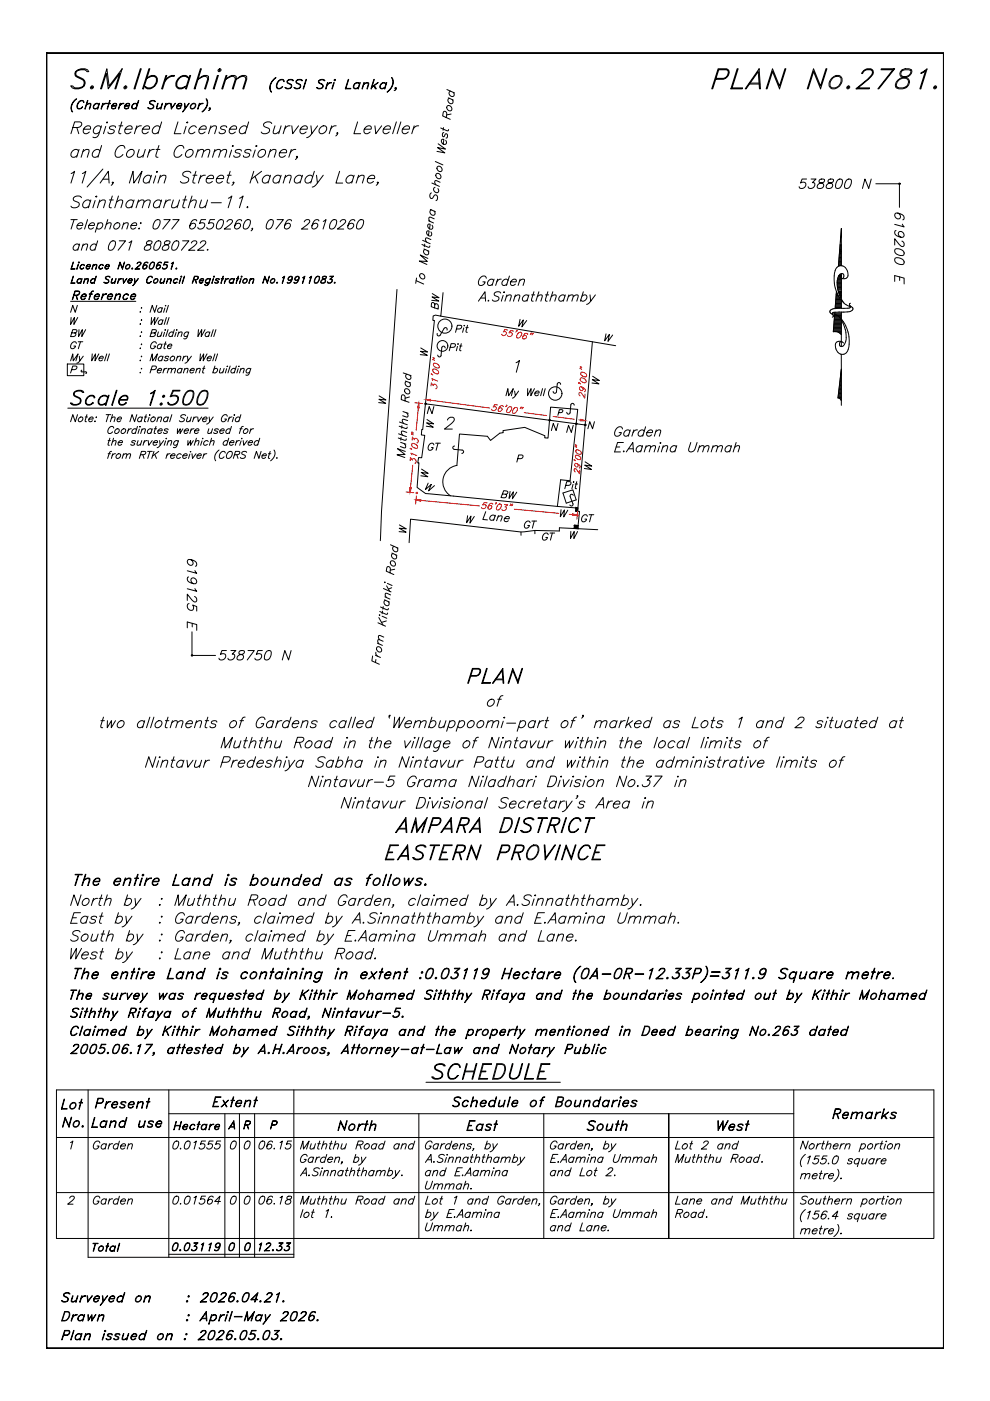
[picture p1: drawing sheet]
<svg xmlns="http://www.w3.org/2000/svg" width="210mm" height="297mm" viewBox="0 0 210 297" stroke-linecap="round" stroke-linejoin="round" font-family="sans-serif">
<defs><g id="words">
<text font-size="7.5" x="89.3" y="230.7">%%USCHEDULE</text>
<g font-size="5.3">
<text x="168.3" y="41.3">538800 N</text>
<text x="192.6" y="61.4" transform="rotate(-90 192.6 61.4)">619200 E</text>
<text x="42.7" y="134.8" transform="rotate(-90 42.7 134.8)">619125 E</text>
<text x="45.2" y="141.1">538750 N</text>
<text x="11.6" y="236.4">Lot</text>
<text x="43.7" y="236">Extent</text>
<text x="175.3" y="238.5">Remarks</text>
<text x="12" y="240.2">No.</text>
<text x="18.3" y="240.2">Land use</text>
<text x="70.6" y="240.9">North</text>
<text x="97.7" y="240.9">East</text>
<text x="123.1" y="240.9">South</text>
<text x="151" y="240.9">West</text>
</g>
<text font-size="5.3" fill="#f00" x="101.2" y="111.8">Lane</text>
<g font-size="4.9" fill="#f00">
<text x="87.8" y="102.3">W</text>
<text x="88.9" y="105.5">W</text>
<text x="105.1" y="106.9">BW</text>
</g>
<g font-size="4.9">
<text x="97.7" y="112.2">W</text>
<text x="19" y="236">Present</text>
<text x="35.3" y="244.8">0.01555</text>
<text x="53.6" y="244.8">06.15</text>
<text x="35.3" y="256.5">0.01564</text>
<text x="53.6" y="256.5">06.18</text>
<text x="35.3" y="266.3">0.03119</text>
<text x="53.6" y="266.3">12.33</text>
</g>
<g font-size="4.4">
<text x="93.8" y="66.7" transform="rotate(-90 93.8 66.7)">BW</text>
<text x="95.2" y="71.6">Pit</text>
<text x="115.7" y="92.4">N</text>
<text x="89.6" y="96.7">GT</text>
<text x="118.5" y="104.8">Pit</text>
<text x="83.3" y="113.9">W</text>
<text x="110.1" y="113.2">GT</text>
<text x="122.1" y="111.8">GT</text>
<text x="113.6" y="115.7">GT</text>
<text x="119.6" y="115.4">W</text>
</g>
<g font-size="4.4" fill="#f00">
<text x="87.8" y="76.6">W</text>
<text x="124.2" y="82.5">W</text>
<text x="118.9" y="92.8">N</text>
<text x="123.5" y="92.1">N</text>
<text x="117.5" y="110.8">W</text>
</g>
<text font-size="4" x="117.1" y="89.3">P</text>
</g></defs>
<!-- layer: Text -->
<g fill="none" stroke="#000" stroke-width=".21">
<path d="M94.8 19l1.6 .7M95.5 19.3a.61 .61 0 0 0-.1 .9 .61 .61 0 0 0 .9 .1l-.2-.7M91.6 38.8l1.6 .7M92.2 39.7a.6 .6 0 0 0-.1 .9 .6 .6 0 0 0 .9 0l-.2-.6M92.3 34.2l1.6 .8M92.5 36.8a.63 .63 0 0 1 .9 .3 .63 .63 0 0 1-.2 .8l-.6-.3a.56 .56 0 0 1-.1-.8zM92.8 35.3a.62 .62 0 0 1 .8 .3 .62 .62 0 0 1-.2 .8l-.4-.1a.66 .66 0 0 1-.2-1zM92.9 30.5l1.5 1.1-1.6-.3 1.5 1.1-1.7-.3M93.3 38.6l-1-.3-.1 .3 .2 .6M93.4 27.1l1.3 .6h.3l.1-.2M94 27.1l-.1 .5M94.1 28.1a.45 .45 0 0 0-.3 .5 .45 .45 0 0 0 .3 .4l.4-.6 .4 .1a.49 .49 0 0 1-.3 .8"/>
<path d="M94.5 29.7a.5 .5 0 0 1 0 .8 .5 .5 0 0 1-.8-.1l-.1-.7 .4-.2 .1 .1-.1 .9M94.6 24.9l.1-1-.2-.2-.3-.1-.2 .3-.1 .7 1.6 .7M94.9 22.5a.62 .62 0 0 1 .8 .2 .62 .62 0 0 1-.2 .8l-.6-.3a.55 .55 0 0 1 0-.7zM95 20.7l1.1 .5M95.3 20.8a.6 .6 0 0 0-.2 .9 .6 .6 0 0 0 .9 .1l-.1-.7M95.6 24.2l-.9 .2M88.2 59.5l1.6 .7M88.3 58.9l-.2 1.2M89.1 58.1a.62 .62 0 0 1 .8 .2 .62 .62 0 0 1-.1 .9l-.4-.1a.66 .66 0 0 1-.3-1zM89.5 51.8l1.3 .6h.2l.1-.2M89.6 51l1.6 .7M89.9 52.8l1.1 .5"/>
<path d="M90.1 51.7l-.1 .6M90.1 52.9a.61 .61 0 0 0-.1 .9 .61 .61 0 0 0 .9 0l-.2-.6M90.7 54.8l-1.6-.7 1.5 1.3-1.7-.1 1.6 .8M90.8 46.8l1.1 .5M91.2 44.4l1.1 .5M91.4 50.8l-1.1-.4-.1 .4 .2 .5M91.4 49.2a.5 .5 0 0 1 0 .8 .5 .5 0 0 1-.8-.2 .53 .53 0 0 1 .1-.9l.3 .1-.2 1M91.5 44.5a.6 .6 0 0 0-.2 .9 .6 .6 0 0 0 .9 0l-.1-.6M91.5 40.9a.63 .63 0 0 0-.4 .6 .63 .63 0 0 0 .5 .6l.5-.7a.6 .6 0 0 1 .7 .4 .6 .6 0 0 1-.4 .7M91.6 47.7a.5 .5 0 0 1 0 .8 .5 .5 0 0 1-.8-.2 .53 .53 0 0 1 .1-.8l.3 .1-.1 .9M92.1 46.4l-1-.4-.2 .4 .3 .5M15 76.5l.4-1.5 .1 1.5 1.1-1.5-.5 1.5"/>
<path d="M15 63.9h13.8M15.1 67.3l-.1 1.5 .8-1.5-.1 1.5 .8-1.5M15.2 78.4l.8-.1 .3-.2v-.4l-.9-.1-.4 1.5M15.2 70.6l.9-.1 .2-.5-.9-.1-.4 1.5 .9-.2 .2-.3-.3-.3M15.7 62.6h.6a.54 .54 0 0 0 .5-.7l-.9-.1-.6 1.7 .6-1.8h.7l.3 .2-.1 .4-.2 .3h-.9M16.1 62.6l.4 .9-.3-.9M16.2 72.8a.59 .59 0 0 0-.7-.3 .59 .59 0 0 0-.4 .5l-.1 .4a.5 .5 0 0 0 .3 .6 .5 .5 0 0 0 .6-.4l.1-.2h-.3M16.4 64.7l-.5 1.5-.5-1.5-.4 1.5M16.6 72.5h1M16.8 69.9l-.2 1.5 .9-1.5-.2 1.5 .9-1.5M16.8 75.5l.1 1 .8-1M16.9 76.5l-.6 .5"/>
<path d="M17.1 72.5l-.5 1.4M17.3 62.8h.9v-.3a.61 .61 0 0 0-.8 .1 .61 .61 0 0 0 0 .8l.5-.1 .1-.1a.47 .47 0 0 1-.6 .3 .47 .47 0 0 1-.2-.7 .57 .57 0 0 1 .5-.5 .57 .57 0 0 1 .6 .3l-.1 .3h-.9M18.9 62.3h.6zM19.5 61.8l-.7 1.7 .5-1.5 .2-.2 .3-.1-.4 .2M19.6 75l-.2 1.5 .9-1.5-.2 1.5 .9-1.5M20.1 62.8h.9v-.3a.61 .61 0 0 0-.8 .1 .61 .61 0 0 0 0 .8l.5-.1 .1-.1a.47 .47 0 0 1-.6 .3 .47 .47 0 0 1-.2-.7 .57 .57 0 0 1 .5-.5 .57 .57 0 0 1 .6 .3l-.1 .3h-.9M21 75.9h.9v-.1a.51 .51 0 0 0-.8-.1 .51 .51 0 0 0 .1 .8l.5-.2M21.8 62.3l-.4 1.2zM21.9 62.6l.7-.3-.9 .5zM22.6 75l-.4 1.5M22.9 62.8h.9v-.3a.61 .61 0 0 0-.8 .1 .61 .61 0 0 0 0 .8l.5-.1 .2-.1a.47 .47 0 0 1-.7 .3 .47 .47 0 0 1-.2-.7 .58 .58 0 0 1 .5-.5 .58 .58 0 0 1 .6 .3l-.1 .3h-.9M23.2 75l-.5 1.5"/>
<path d="M24.6 62.6l.5-.3 .5 .1-.3 1.1 .1-1a.64 .64 0 0 0-.8 .1zM24.6 62.3l-.4 1.2zM26.3 62.6a.57 .57 0 0 1 1 0h-.2v-.1a.61 .61 0 0 0-.8 .1 .61 .61 0 0 0 .1 .8l.4-.1 .2-.1a.47 .47 0 0 1-.7 .3 .47 .47 0 0 1-.2-.7zM27.8 62.8h.9v-.3a.61 .61 0 0 0-.8 .1 .61 .61 0 0 0 0 .8l.5-.1 .2-.1a.47 .47 0 0 1-.7 .3 .47 .47 0 0 1-.2-.7 .57 .57 0 0 1 .5-.5 .57 .57 0 0 1 .6 .3l-.1 .3h-.9M29.7 66.1h.1zM29.7 68.7h.1zM29.7 71.3h.1zM29.7 73.9h.1zM29.7 76.4h.1zM29.7 79h.1zM29.9 65.3h.2zM29.9 67.9h.2z"/>
<path d="M29.9 70.4h.2zM29.9 73h.2zM29.9 75.6h.2zM29.9 78.2h.2zM31.8 76.5l.5-1.5 .1 1.5 1-1.5-.5 1.5M32 78.4l.9-.1 .2-.2v-.4l-.8-.1-.5 1.5M32.1 70.6l.8-.1 .2-.2v-.3l-.8-.1-.5 1.5 1-.2 .1-.3-.2-.3M32.1 67.3l-.1 1.5 .8-1.5-.1 1.5 .8-1.5M33.1 72.8a.59 .59 0 0 0-.6-.3 .59 .59 0 0 0-.5 .5l-.1 .4a.5 .5 0 0 0 .4 .6 .5 .5 0 0 0 .6-.4l.1-.2h-.4M33.3 64.7l-.5 1.5-.5-1.5-.5 1.5M33.4 78.5h.8l.1-.1a.51 .51 0 0 0-.8-.1 .51 .51 0 0 0 .1 .8l.5-.2M33.6 70.4l-.2 .9 .3 .1 .4-.3"/>
<path d="M34.3 73.2a.53 .53 0 0 0-.8 0 .53 .53 0 0 0 .1 .7l.5-.2M34.4 65.4a.53 .53 0 0 0-.8 0 .53 .53 0 0 0 0 .8l.6-.2M34.4 70.4l-.4 1M34.4 72.9l-.4 1M34.4 65.2l-.3 1M34.5 68a.53 .53 0 0 0-.8 0 .53 .53 0 0 0 .1 .8l.5-.2M34.5 75.7a.53 .53 0 0 0-.8 0 .53 .53 0 0 0 .1 .8l.5-.2M34.6 67.8l-.3 1M34.6 75.5l-.3 1M34.8 72.9h.5M34.9 78.1l-.4 1M34.9 70.4l-.3 1"/>
<path d="M35 65.3l-.3 .9M35 70h.1zM35.1 64.8h.1zM35.1 72.5l-.3 1.2v.2h.2M35.3 67.3l-.5 1.5M35.4 78.1l-.4 .1-.3 .3M35.6 73.4h.8v-.3a.54 .54 0 0 0-.7 .1 .54 .54 0 0 0 0 .7l.6-.2M35.6 69.9l-.4 1.5M35.7 78.4l.4-.3 .3 .1-.2 .9M35.7 64.7l-.5 1.5M35.8 75.7l-.3-.2-.4 .1-.1 .3 .6 .2v.2l-.4 .2-.4-.1v-.1M35.8 78.1l-.3 1"/>
<path d="M35.8 67.3l-.4 1.5M36.3 75.7l.3-.2a.5 .5 0 0 1 .3 .8 .5 .5 0 0 1-.8 0zM36.4 78.4l.5-.3 .3 .1-.2 .9M36.7 70.6a.53 .53 0 0 0-.7 0 .53 .53 0 0 0 0 .8l.6-.3M37 69.9l-.5 1.5M37.3 70.4l-.2 1M37.4 70h.2zM37.6 75.8l.4-.3 .3 .1-.2 .9M37.7 75.5l-.4 1M37.8 70.7l.5-.3h.3l-.2 1M37.9 70.4l-.3 1M38.6 78.3a.53 .53 0 0 0-.8 0 .53 .53 0 0 0 0 .8l.6-.2"/>
<path d="M38.6 78.1l-.3 1M39 75.5l-.3 1M39.1 78.4l.4-.3 .4 .1-.2 .9M39.2 78.1l-.3 1M39.5 75.5l-.3 .1-.3 .3M39.8 75.5l.1 1 .7-1M39.9 76.5l-.7 .5M40 70.6a.53 .53 0 0 0-.8 0 .53 .53 0 0 0 0 .8l.6-.3M40 70.4l-.5 1.3-.5 .1M40.3 78.5h.9v-.1a.51 .51 0 0 0-.8-.1 .51 .51 0 0 0 .1 .8l.6-.2M41.7 78.4l.4-.3 .4 .1-.3 .9M41.8 78.1l-.3 1"/>
<path d="M42.1 69.9l-.1 1.5 .8-1.5-.1 1.5 .8-1.5M42.5 75l-.1 1.5 .8-1.5-.1 1.5 .8-1.5M43 78.1h.5M43.3 77.6l-.3 1.2v.2l.2 .1M44 75.9h.8v-.1a.47 .47 0 0 0-.7 0 .47 .47 0 0 0 .2 .7l.4-.2M44.4 70.6a.53 .53 0 0 0-.7 0 .53 .53 0 0 0 0 .8l.6-.3M44.5 70.4l-.3 1M45.2 69.9l-.4 1.5M45.3 78.3l.6-.2a.53 .53 0 0 1 0 .8 .53 .53 0 0 1-.7 0M45.6 75l-.5 1.5M45.6 77.6l-.5 1.5M45.8 69.9l-.5 1.5"/>
<path d="M46.1 75l-.4 1.5M46.7 78.1l-.2 .9 .4 .1 .4-.3M47.5 78.1l-.3 1M48.1 78.2l-.3 .9M48.1 77.7h.2zM48.8 77.6l-.5 1.5M49.9 78.3a.53 .53 0 0 0-.8 0 .53 .53 0 0 0 .1 .8l.5-.2M50.1 77.6l-.4 1.5M50.5 78.2l-.3 .9M50.6 77.7h.1zM51 78.4l.4-.3 .4 .1-.2 .9M51.1 78.1l-.3 1"/>
<path d="M53.1 78.3a.54 .54 0 0 0-.7 0 .54 .54 0 0 0 0 .8l.5-.2M53.2 78.1l-.5 1.3-.6 .1M85.5 79.1l1.7 .5M86.3 79.3a.6 .6 0 0 0-.1 .9 .6 .6 0 0 0 .9 0l-.2-.6M95.4 73.6h.9l.2-.2v-.4l-.2-.1h-.6l-.5 1.5M97 73.4l-.2 1M97.5 73.4h.4M97.8 72.9l-.3 1.2v.2l.2 .1M109.4 76.9l.7-.5-.6 2.5M110.3 67.7l-.3 1.5 1-1.4-.3 1.5 1-1.3M128.5 70.8l-.3 1.5 1-1.4-.3 1.5 1-1.4M14.4 86.5h29.7"/>
<path d="M15.7 83.2a1.41 1.41 0 0 1 2.1 0l-.4-.1a1.17 1.17 0 0 0-1.7 .4 1.51 1.51 0 0 0 1.2 .9l.3 .3a1.2 1.2 0 0 1-.9 1.2 1.2 1.2 0 0 1-1.3-.4l.4 .1a1.14 1.14 0 0 0 1.7-.6l-.2-.5-.9-.4a.59 .59 0 0 1-.3-.9zM18.5 84.3a.98 .98 0 0 1 1.6 0l-.2 .1v-.3a1.13 1.13 0 0 0-1.3 .2 1.13 1.13 0 0 0-.2 1.3 .88 .88 0 0 0 1.3-.3l.1 .2a.99 .99 0 0 1-1.7 0v-.5zM21.2 84.3a.99 .99 0 0 1 1.6 0 1.14 1.14 0 0 0-1.4-.1 1.14 1.14 0 0 0-.3 1.4l.7 .2 .7-.3a.98 .98 0 0 1-1.7 0v-.5zM23 83.8h.1l-.6 2.1h-.2zM24.7 82.7h.1l-1 3.2h-.1zM25.4 84.7h1.5v-.6a1.13 1.13 0 0 0-1.3 .2 1.13 1.13 0 0 0-.2 1.3 .87 .87 0 0 0 1.3-.3l.1 .2a.98 .98 0 0 1-1.6 0 1.34 1.34 0 0 1 1.8-1.5l.1 .4-.1 .5h-1.6M32 83.4l.9-.7-1 3.2h-.1l.9-2.8-.8 .4zM34 85.6l.2-.1 .2 .1-.2 .3-.3-.1zM34.1 85.6h.2l-.1 .2h-.1zM34.5 84l.2-.2 .2 .2-.2 .3-.3-.2zM34.6 84h.2l-.1 .1h-.1zM35.7 85.5l.3 .3"/>
<path d="M37.3 84a.95 .95 0 0 1 0 1.5l-.5 .3M37.8 84.5l-.2-.4a1.78 1.78 0 0 0-1.5 0l.6-1.4h1.5l-.1 .2h-1.3l-.5 1.1a.96 .96 0 0 1 1-.2 .96 .96 0 0 1 .5 .9 1.4 1.4 0 0 1-2.2 .9v-.3h.1l.1 .3a1.36 1.36 0 0 0 1.8-.5M38.9 85.6l.4 .2 .8-.2M39.7 83.1l.5-.2 .7 .2M39.8 82.9l.5-.2 .7 .2a2.66 2.66 0 0 1-.9 2.9l-.5 .1-.7-.1a2.66 2.66 0 0 1 .9-2.9zM39.9 82.9a2.81 2.81 0 0 0-.9 2.9M40.8 82.9a2.66 2.66 0 0 1-.9 2.9M41.9 85.6l.4 .2 .8-.2M42.7 83.1l.5-.2 .7 .2M42.8 82.9l.5-.2 .7 .2a2.68 2.68 0 0 1-.9 2.9l-.5 .1-.7-.1a2.66 2.66 0 0 1 .9-2.9zM42.9 82.9a2.81 2.81 0 0 0-.9 2.9M43.8 82.9a2.66 2.66 0 0 1-.9 2.9"/>
<path d="M80.4 83.9l1.4 .9-1.5-.1 1.5 .8-1.5-.1M84.4 92.9l1.4 .4h.2l.1-.3M84.5 92l1.7 .6M84.6 90.4l1.4 .4h.2l.1-.3M84.7 89.5l1.7 .6M84.9 93.8l1.2 .4M85 92.7v.6M85.2 90.2v.6M85.4 87.3l1.2 .3M85.7 94.1l.3 .5-.1 .4-1-.3M85.9 85v-1l-.3-.2-.3-.1-.2 .3v.7l1.6 .6M85.9 82.5a.62 .62 0 0 1 .8 .2 .62 .62 0 0 1-.1 .8l-.6-.2-.2-.4z"/>
<path d="M85.9 95.7l-1.6-.6 1.6 1.3h-1.7l1.6 .6M85.9 80.8l1.1 .4M86.2 80.9a.6 .6 0 0 0-.1 .9 .6 .6 0 0 0 .9 0l-.2-.7M86.2 87.5l.3 .5-.1 .4-1-.3M86.2 91.7l-1-.3-.1 .4 .3 .5M86.4 89.2l-1-.3-.1 .4 .3 .5M86.8 84.2l-.9 .2M90.5 88.9l1.4 1-1.4-.2 1.4 .9-1.5-.2M92 86.2l-.4 1.5-.6-1.5-.4 1.5M94.9 89.1a.76 .76 0 0 1 .7-.6 .76 .76 0 0 1 .7 .4l-.6 .9-1.5 1.2h1.7M107.3 83.9l.4-1.5 .1 1.5 1-1.5-.4 1.5M109.1 82.9l.2 1 .7-1"/>
<path d="M109.3 83.9l-.7 .5M109.8 97.2h.8l.2-.2 .1-.4-.9-.1-.4 1.5M111.9 82.4l-.1 1.5 .8-1.5v1.5l.7-1.5M113.4 83.3h.9v-.1a.48 .48 0 0 0-.8 0 .48 .48 0 0 0 .3 .7l.4-.2M115 82.4l-.4 1.5M115.6 82.4l-.4 1.5M124 97.9l1.5 .9-1.5-.2 1.4 .9-1.5-.2M82.8 115.5l1.6 .7M82.9 119a.62 .62 0 0 1 .8 .2 .62 .62 0 0 1-.2 .8l-.3-.1a.66 .66 0 0 1-.3-.9zM83.1 117.3l1.1 .4M83.3 117.4a.61 .61 0 0 0-.1 .9 .61 .61 0 0 0 .9 0l-.2-.7M83.6 115.9a.6 .6 0 0 0-.2 .8 .6 .6 0 0 0 .9 .1l-.1-.7"/>
<path d="M79 139.1l-.2 1 1.6 .7M79.6 138.9l1.1 .5M79.7 138.3a.73 .73 0 0 0 .4 .8M79.7 139.8l-.1 .7M80 137.2a.62 .62 0 0 1 .8 .2 .62 .62 0 0 1-.2 .9l-.6-.3-.2-.4zM80 136.4l1.1 .4M80.1 132l1.6 .8M80.3 130.9l.9 1.6M80.4 130.4h.2zM80.5 129.7l1.3 .5 .3 .1 .1-.3M80.7 128.7l1.3 .6h.2l.1-.3M81 130.6l1 .5"/>
<path d="M81.1 129.6l-.1 .5M81.2 136l-1-.4-.1 .4 .2 .5M81.3 128.6l-.1 .6M81.3 124.8l1.6 .7M81.4 135.1l-1-.4-.2 .4 .3 .5M81.5 127.2l1.1 .5M81.5 123.4l.2 .1zM81.6 126.5l1.1 .5M81.7 127.3a.61 .61 0 0 0-.1 .9 .61 .61 0 0 0 .9 0l-.2-.7M81.9 131.7l-1 .3M82 124.2l.6 1.2M82.1 123.7l1 .4"/>
<path d="M82.7 121.4v-1l-.2-.2-.3-.1-.2 .3-.1 .7 1.6 .7M82.8 126.1l-1-.3-.1 .3 .2 .6M83 124.6l-.7 .3M83.7 120.7l-.9 .2M37.2 238.7h1M37.2 238.6h1M37.3 237.8l-.4 1.7zM38.4 237.8l-.5 1.7zM38.9 238.9h.8v-.2a.52 .52 0 0 0-.7 0 .52 .52 0 0 0 0 .7l.6-.2a.45 .45 0 0 1-.6 .3 .45 .45 0 0 1-.2-.6 .54 .54 0 0 1 .4-.5 .54 .54 0 0 1 .6 .3v.2h-1M40.4 238.6a.54 .54 0 0 1 .9 0l-.1 .1a.52 .52 0 0 0-.7 0 .52 .52 0 0 0 0 .7l.6-.2a.45 .45 0 0 1-.6 .3 .45 .45 0 0 1-.2-.6zM41.8 238.4h.6zM42.2 237.8l-.4 1.7z"/>
<path d="M42.8 238.6a.54 .54 0 0 1 1 0 .58 .58 0 0 0-.9 0 .58 .58 0 0 0 .1 .8l.6-.1a.52 .52 0 0 1-.8 .1 .52 .52 0 0 1 0-.8zM43.8 238.4l-.3 1.1zM44.6 238.4l-.3 1.1zM44.7 238.6l.6-.2-.8 .5zM45.6 238.9h.9v-.2a.52 .52 0 0 0-.8 0 .52 .52 0 0 0 .1 .7l.6-.2a.45 .45 0 0 1-.7 .3 .45 .45 0 0 1-.2-.6 .54 .54 0 0 1 .5-.5 .54 .54 0 0 1 .6 .3l-.1 .2h-.9M48.7 239h1M48.8 238.9h.9M49.6 237.6l.2 1.8-.3-1.5-1.1 1.5zM52 238.5h.6a.48 .48 0 0 0 .4-.7l-.8-.1-.5 1.7 .4-1.8h.7l.3 .2-.1 .4-.2 .3-.8 .1M52.4 238.6l.3 .8-.2-.8M57.7 238.5h.6a.43 .43 0 0 0 .4-.3 .43 .43 0 0 0-.2-.5h-.6l-.6 1.7 .5-1.8h.7l.2 .2v.4l-.2 .3-.9 .1M90.3 229.5h28.5"/>
<path d="M96.3 232.9a.93 .93 0 0 1 1.4 0l-.4-.2-.7 .1-.2 .3 .2 .3a.85 .85 0 0 1 .8 .7 .84 .84 0 0 1-.6 .6 .84 .84 0 0 1-.9-.3l.5 .2 .8-.2 .1-.5-.7-.4a.4 .4 0 0 1-.3-.6zM98.2 233.6a.66 .66 0 0 1 1.1 0l-.1 .1v-.2a.68 .68 0 0 0-.9 .1 .68 .68 0 0 0 .1 1l.5-.1 .1-.2a.54 .54 0 0 1-.7 .4 .54 .54 0 0 1-.2-.8zM100.1 233.7l.6-.4 .5 .1-.3 1.3 .2-1.2a.74 .74 0 0 0-1 .2zM100.3 232.6l-.6 2.1zM102 233.9h1v-.4a.68 .68 0 0 0-.9 .1 .68 .68 0 0 0 .1 1l.5-.1 .1-.2a.54 .54 0 0 1-.7 .4 .54 .54 0 0 1-.2-.8 .66 .66 0 0 1 .5-.6 .66 .66 0 0 1 .7 .4l-.1 .3h-1.1M103.8 233.6a.65 .65 0 0 1 1.1 0 .7 .7 0 0 0-1 0 .7 .7 0 0 0 .1 1l.7-.2a.62 .62 0 0 1-.9 .1 .62 .62 0 0 1 0-.9zM105.2 232.6l-.6 2.1zM105.9 233.3l-.1 1.2a.74 .74 0 0 0 1-.2l-.6 .4-.5-.1zM107 233.3l-.4 1.4zM108.1 232.6l-.6 2.1zM108.7 233.9h1v-.4a.68 .68 0 0 0-.9 .1 .68 .68 0 0 0 .1 1l.5-.1 .2-.2a.54 .54 0 0 1-.8 .4 .54 .54 0 0 1-.2-.8 .65 .65 0 0 1 .5-.6 .65 .65 0 0 1 .7 .4l-.1 .3h-1.1M112.6 233.6a.62 .62 0 0 1 1-.2 .62 .62 0 0 1-.1 1 .62 .62 0 0 1-.9 .1 .62 .62 0 0 1 0-.9z"/>
<path d="M112.7 233.6l.7-.2a.66 .66 0 0 1 .1 .9 .66 .66 0 0 1-1 .1zM114.5 233.3h.7zM115.2 232.7l-.8 2 .5-1.7 .2-.3 .4-.1-.4 .2M118.1 233.6h.8a.58 .58 0 0 0 .5-.8l-1-.1-.5 1.9h.7a.58 .58 0 0 0 .5-.8l-1-.1M118.9 233.6l.2 .1a.66 .66 0 0 1-.5 1h-.8l.5-2.1 1.1 .1a.66 .66 0 0 1-.6 1M120 233.6a.62 .62 0 0 1 1-.2 .62 .62 0 0 1-.1 1 .62 .62 0 0 1-.9 .1 .62 .62 0 0 1 0-.9zM120.1 233.6l.7-.2a.66 .66 0 0 1 .1 .9 .66 .66 0 0 1-1 .1zM122 233.3l-.1 1.2a.74 .74 0 0 0 1-.2l-.7 .4-.4-.1zM123.1 233.3l-.3 1.4zM124 233.3l-.3 1.4zM124 233.7l.6-.4 .5 .1-.2 1.3 .1-1.2a.74 .74 0 0 0-1 .2zM126 233.6a.65 .65 0 0 1 1.1 0 .7 .7 0 0 0-1 0 .7 .7 0 0 0 0 1l.7-.2a.62 .62 0 0 1-.9 .1 .62 .62 0 0 1 .1-.9z"/>
<path d="M127.3 232.6l-.5 2.1zM128 233.6a.65 .65 0 0 1 1.1 0 .7 .7 0 0 0-1 0 .7 .7 0 0 0 0 1l.7-.2a.62 .62 0 0 1-.9 .1 .62 .62 0 0 1 .1-.9zM129.1 233.3l-.3 1.4zM130 233.3l-.3 1.4zM130.2 233.6l.4-.3 .3 .1a.93 .93 0 0 0-.9 .5zM131.4 233.3l-.3 1.4zM131.5 232.7h.3l-.2 .2zM131.6 232.7l.1 .1zM132.2 233.9h1v-.4a.68 .68 0 0 0-.9 .1 .68 .68 0 0 0 .1 1l.5-.1 .2-.2a.54 .54 0 0 1-.8 .4 .54 .54 0 0 1-.2-.8 .66 .66 0 0 1 .5-.6 .66 .66 0 0 1 .7 .4l-.1 .3h-1.1M133.8 234.5h.9M134 233.7l.8 .4v.3a.64 .64 0 0 1-1.1 0l.2 .2M134.1 233.5h.9"/>
<path d="M134.2 233.4l-.1 .4M134.7 234.1l-.1 .5M134.9 233.4l.2 .2a.56 .56 0 0 0-.7-.3 .56 .56 0 0 0-.4 .5l.8 .4M14.8 254l.4-.4h.3l.3 .3-.4 .6-1 .8h1.1M15 242.2l.5-.3-.5 1.7M21.2 242.3a.67 .67 0 0 0-.8-.4 .67 .67 0 0 0-.5 .7l-.1 .4a.58 .58 0 0 0 .4 .7 .58 .58 0 0 0 .7-.5l.1-.2h-.4M21.2 254a.67 .67 0 0 0-.8-.4 .67 .67 0 0 0-.5 .7l-.1 .4a.58 .58 0 0 0 .4 .7 .58 .58 0 0 0 .7-.5l.1-.2h-.4M22.5 242.7a.6 .6 0 0 0-.9 0 .6 .6 0 0 0 .1 .9l.6-.2M22.5 254.4a.6 .6 0 0 0-.9 0 .6 .6 0 0 0 .1 .9l.6-.2M22.6 242.5l-.3 1.1M22.6 254.2l-.3 1.1M23.2 242.5l-.3 1.1"/>
<path d="M23.2 254.2l-.3 1.1M23.9 242.5l-.5 .1-.3 .4M23.9 254.2l-.5 .1-.3 .4M25.1 242.7a.6 .6 0 0 0-.9 0 .6 .6 0 0 0 .1 .9l.6-.2M25.1 254.4a.6 .6 0 0 0-.9 0 .6 .6 0 0 0 .1 .9l.6-.2M25.3 241.9l-.4 1.7M25.3 253.6l-.4 1.7M25.6 243h1v-.2a.56 .56 0 0 0-.7-.3 .56 .56 0 0 0-.3 .6 .48 .48 0 0 0 .3 .6 .48 .48 0 0 0 .6-.3M25.6 254.7h1v-.2a.56 .56 0 0 0-.7-.3 .56 .56 0 0 0-.3 .6v.3a.49 .49 0 0 0 .4 .2 .49 .49 0 0 0 .5-.2M27.2 242.8l.5-.3 .4 .1-.2 1M27.2 254.5l.5-.3 .4 .1-.2 1M27.3 242.5l-.3 1.1"/>
<path d="M27.3 254.2l-.3 1.1M49.4 242h.6a1.02 1.02 0 0 1 0 1.1 1.02 1.02 0 0 1-1.1 .4v-.8zM49.4 253.7h.6a1.02 1.02 0 0 1 0 1.1 1.02 1.02 0 0 1-1.1 .4v-.9zM52.3 242h.6a1.02 1.02 0 0 1 0 1.1 1.02 1.02 0 0 1-1 .4 1.39 1.39 0 0 1 .4-1.5zM52.3 253.7h.6a1.02 1.02 0 0 1 0 1.1 1.02 1.02 0 0 1-1 .4 1.39 1.39 0 0 1 .4-1.5zM63.7 243.6l.5-1.7 .1 1.7 1.2-1.7-.5 1.7M63.7 249.3l1.2-1.7 .1 1.7M63.7 255.3l.5-1.7 .1 1.7 1.2-1.7-.5 1.7M64.1 248.7h.8M64.6 257.3l.2-.2a.43 .43 0 0 1 .6 0 .43 .43 0 0 1 .1 .6l-.2 .2a.53 .53 0 0 1-.9 0zM65.1 245.2a.67 .67 0 0 0-.7-.4 .67 .67 0 0 0-.6 .6l-.1 .4a.58 .58 0 0 0 .4 .7 .58 .58 0 0 0 .7-.4l.1-.3h-.4M65.4 249.2h.2z"/>
<path d="M66 242.5l-.3 1 .4 .1 .5-.3M66 254.2l-.3 1 .4 .1 .5-.3M66.1 257h.5M66.4 245.6a.61 .61 0 0 0-.8 0 .61 .61 0 0 0 0 .9l.6-.3M66.5 256.4l-.4 1.4v.3h.3M66.5 245.3l-.3 1.2M66.9 242.5l-.4 1.1M66.9 254.2l-.4 1.1M67.2 245.3l-.4 1.2M67.4 242.5h.5M67.4 254.2h.5M67.7 247.8a.59 .59 0 0 0-.7-.2 .59 .59 0 0 0-.4 .6l.7 .4a.62 .62 0 0 1-.3 .7 .62 .62 0 0 1-.8-.2"/>
<path d="M67.8 241.9l-.4 1.4v.2l.3 .1M67.8 253.6l-.4 1.4v.2l.3 .1M67.8 245.3a.76 .76 0 0 0-.8 .5M68.2 248.2l-.4 1.1M68.3 247.7h.1zM68.4 242.8l.5-.3 .4 .1-.3 1M68.4 254.5l.5-.3 .4 .1-.3 1M68.7 241.9l-.6 1.7M68.7 253.6l-.6 1.7M68.7 248.5l.5-.3h.4l-.2 1.1M68.8 248.2l-.3 1.1M69 245.6a.61 .61 0 0 0-.9 0 .61 .61 0 0 0 .1 .9l.6-.3"/>
<path d="M69.2 256.8l.5-.4-.6 1.7M69.3 244.8l-.6 1.7M69.5 245.8h1v-.2a.57 .57 0 0 0-.6-.2 .57 .57 0 0 0-.4 .6v.2a.49 .49 0 0 0 .4 .3 .49 .49 0 0 0 .5-.3M69.9 254.2h.6M70.2 258.1h.2zM70.3 248.5l.5-.3h.4l-.3 1.1M70.3 241.9l-.4 1.4v.2l.3 .1M70.3 253.6l-.4 1.4v.2l.3 .1M70.4 248.2l-.4 1.1M70.9 242.8l.5-.3 .4 .1-.3 1M70.9 254.5l.5-.3 .4 .1-.3 1M71.1 245.6l.5-.3 .4 .1-.3 1.1"/>
<path d="M71.2 241.9l-.5 1.7M71.2 253.6l-.5 1.7M71.2 245.3l-.3 1.2M72.5 242.5l-.2 1 .4 .1 .5-.3M72.5 254.2l-.2 1 .4 .1 .5-.3M72.6 246.4h-.2l.1-.1v.2l-.2 .3M72.7 248.4a.62 .62 0 0 0-.9 0 .62 .62 0 0 0 .1 .9l.6-.2M72.8 248.2l-.4 1.1M73.3 248.2h.6M73.4 242.5l-.3 1.1M73.4 254.2l-.3 1.1M73.7 247.6l-.4 1.4v.2l.3 .1"/>
<path d="M74.3 248.5l.5-.3h.4l-.2 1.1M74.6 247.6l-.5 1.7M75.2 245.6l.2-.2a.43 .43 0 0 1 .6 0 .43 .43 0 0 1 0 .6l-.1 .2a.53 .53 0 0 1-.9 0M75.4 244.8l-.5 1.7M75.7 242.7h1l.3-.3v-.3l-.3-.2h-.7l-.6 1.7M75.7 254.4l1-.1 .3-.2v-.3l-.3-.2h-.7l-.6 1.7M75.8 248.2h.6M76.2 247.6l-.4 1.4v.2l.3 .1M76.3 242.7l.3 .9M76.3 254.4l.3 .9M76.6 245.3l.2 1.2 .8-1.2M76.8 246.5l-.8 .5"/>
<path d="M76.8 248.5l.5-.3h.4l-.2 1.1M77.1 247.6l-.5 1.7M77.4 242.7a.53 .53 0 0 1 .9 0 .66 .66 0 0 1-.3 .8 .66 .66 0 0 1-.8-.1zM77.4 254.4a.53 .53 0 0 1 .9 0 .66 .66 0 0 1-.3 .8 .66 .66 0 0 1-.8-.1zM79.3 248.4a.62 .62 0 0 0-.9 0 .62 .62 0 0 0 0 .9l.7-.2M79.4 248.2l-.4 1.1M79.8 242.7a.61 .61 0 0 0-.8 0 .61 .61 0 0 0 0 .9l.6-.2M79.8 254.4a.61 .61 0 0 0-.8 0 .61 .61 0 0 0 0 .9l.6-.2M79.9 248.5l.5-.3h.4l-.3 1.1M79.9 242.5l-.3 1.1M79.9 254.2l-.3 1.1M80 248.2l-.4 1.1"/>
<path d="M80.8 248.5l.5-.3h.4l-.3 1.1M81.4 242.7a.62 .62 0 0 0-.9 0 .62 .62 0 0 0 0 .9l.7-.2M81.4 254.4a.62 .62 0 0 0-.9 0 .62 .62 0 0 0 0 .9l.7-.2M81.6 241.9l-.5 1.7M81.6 253.6l-.5 1.7M82.3 248.4a.47 .47 0 0 1 .7-.2 .47 .47 0 0 1 .2 .6l-.2 .3a.53 .53 0 0 1-.9 0M82.6 247.6l-.5 1.7M83.8 248.2l.1 1.1 .9-1.1M83.9 249.3l-.7 .6M84.6 242.7a.62 .62 0 0 0-.9 0 .62 .62 0 0 0 .1 .9l.6-.2M84.6 254.4a.62 .62 0 0 0-.9 0 .62 .62 0 0 0 .1 .9l.6-.2M84.7 242.5l-.4 1.1"/>
<path d="M84.7 254.2l-.4 1.1M85.1 249.2h.2zM85.2 242.8l.5-.3 .4 .1-.2 1M85.2 254.5l.5-.3 .4 .1-.2 1M85.3 242.5l-.3 1.1M85.3 254.2l-.3 1.1M87.7 242.7a.61 .61 0 0 0-.9 0 .61 .61 0 0 0 0 .9l.7-.2M87.7 254.4a.61 .61 0 0 0-.9 0 .61 .61 0 0 0 0 .9l.7-.2M87.9 241.9l-.5 1.7M87.9 253.6l-.5 1.7M90.2 246.5l1.2-1.7 .1 1.7M90.5 257.3l.2-.2a.43 .43 0 0 1 .6 0 .43 .43 0 0 1 0 .6l-.1 .2a.53 .53 0 0 1-.9 0"/>
<path d="M90.6 250.4l-.4 1.5a.64 .64 0 0 0 .6 .2 .64 .64 0 0 0 .5-.5l.4-1.2M90.6 259.3l-.4 1.4a.64 .64 0 0 0 .6 .3 .64 .64 0 0 0 .5-.5l.4-1.2M90.6 245.9h.8M90.7 253.6l-.5 1.7h1M90.7 256.4l-.5 1.7M91.3 248.4a.62 .62 0 0 0-.9 0 .62 .62 0 0 0 0 .9l.7-.2M91.4 248.2l-.4 1.1M91.6 242.3a.67 .67 0 0 0-.7-.4 .67 .67 0 0 0-.6 .7l-.1 .4a.58 .58 0 0 0 .4 .7 .58 .58 0 0 0 .7-.5l.1-.2h-.4M91.9 254.4a.53 .53 0 0 1 .8 0 .65 .65 0 0 1-.3 .8 .65 .65 0 0 1-.7-.1zM91.9 246.4h.2zM91.9 248.5l.5-.3h.4l-.2 1.1M91.9 257l.2 1.1 .8-1.1"/>
<path d="M92 248.2l-.3 1.1M92.1 258.1l-.8 .6M92.1 251.3l.5-.3 .4 .1-.3 1M92.2 251l-.4 1.1M92.2 259.8l-.4 1.2M92.9 242.7a.61 .61 0 0 0-.8 0 .61 .61 0 0 0 0 .9l.6-.2M93 251.3l.5-.3 .4 .1-.3 1M93 242.5l-.3 1.1M93.3 254.2h.6M93.7 242.5l-.4 1.1M93.7 253.6l-.4 1.4v.2l.3 .1M94.2 245a.59 .59 0 0 0-.7-.3 .59 .59 0 0 0-.4 .7l.7 .3a.62 .62 0 0 1-.3 .8 .62 .62 0 0 1-.8-.3"/>
<path d="M94.3 242.5l-.4 .1-.4 .4M94.4 248.4a.62 .62 0 0 0-.9 0 .62 .62 0 0 0 0 .9l.7-.2M94.5 251.3l.5-.3 .4 .1-.3 1M94.6 251l-.3 1.1M94.6 259.8l-.3 1.2M94.6 247.6l-.5 1.7M94.7 245.4l-.4 1.1M94.8 244.8h.1zM95 257.3h.7M95.2 245.6l.5-.3 .4 .1-.2 1.1M95.3 245.3l-.3 1.2M95.4 251.3l.5-.3 .4 .1-.3 1"/>
<path d="M95.5 242.7a.61 .61 0 0 0-.9 0 .61 .61 0 0 0 .1 .9l.6-.2M95.8 241.9l-.6 1.7M96 243h1v-.2a.57 .57 0 0 0-.6-.3 .57 .57 0 0 0-.4 .6v.3a.49 .49 0 0 0 .4 .3 .49 .49 0 0 0 .5-.3M96.3 258.1h.2zM96.3 256.4h-1l-.6 1.7h1.1M96.4 253.9l.5-.3-.5 1.7M96.7 248.4h.7M96.8 245.6l.5-.3 .4 .1-.3 1.1M96.8 258.1l1.2-1.7 .1 1.7M96.9 245.3l-.4 1.2M97.3 257.6h.8M97.6 242.8l.5-.3 .4 .1-.3 1"/>
<path d="M97.7 242.5l-.3 1.1M97.9 251.2a.61 .61 0 0 0-.9 0 .61 .61 0 0 0 0 .9l.6-.2M97.9 251l-.3 1.1M97.9 259.8l-.3 1.2M98 249.2h.2zM98 247.6h-1l-.6 1.7h1.1M98.5 251.3l.5-.3 .4 .1-.3 1M98.5 249.3l1.2-1.7 .1 1.7M98.8 250.4l-.6 1.7M98.8 259.3l-.6 1.7M99 248.7h.8M99.2 245.6a.61 .61 0 0 0-.9 0 .61 .61 0 0 0 .1 .9l.6-.3"/>
<path d="M99.3 245.3l-.4 1.2M99.7 257.3a.61 .61 0 0 0-.9 0 .61 .61 0 0 0 .1 .8l.6-.2M99.8 252h.1zM99.8 245.3h.6M99.8 257l-.4 1.1M100 242.7v-.1a.53 .53 0 0 0-.9 .3l.7 .2v.2a.52 .52 0 0 1-.4 .3 .52 .52 0 0 1-.5-.2M100.2 244.8l-.4 1.3v.3l.3 .1M100.3 254.4a.61 .61 0 0 0-.9 0 .61 .61 0 0 0 0 .9l.7-.2M100.3 257.3l.5-.3 .4 .1-.2 1M100.4 254.2l-.4 1.1M100.4 257l-.3 1.1M100.5 243.5h-.2h.2l-.3 .5"/>
<path d="M100.8 245.6l.5-.3 .4 .1-.2 1.1M100.9 254.5l.5-.3 .4 .1-.3 1M101 254.2l-.4 1.1M101.1 244.8l-.5 1.7M101.2 257.3l.5-.3 .4 .1-.2 1M101.4 248.4a.62 .62 0 0 0-.9 0 .62 .62 0 0 0 .1 .9l.6-.2M101.5 248.2l-.4 1.1M102 248.5l.5-.3h.4l-.2 1.1M102.1 248.2l-.3 1.1M102.3 245.3h.6M102.7 244.8l-.4 1.3v.3l.3 .1M102.8 257.1l-.3 1"/>
<path d="M102.9 248.5l.5-.3h.4l-.2 1.1M102.9 256.5h.2zM103.1 242.7a.47 .47 0 0 1 .6-.2 .47 .47 0 0 1 .2 .6l-.2 .3a.53 .53 0 0 1-.8 0M103.3 241.9l-.5 1.7M103.3 245.6l.5-.3 .4 .1-.2 1.1M103.3 254.4a.61 .61 0 0 0-.8 0 .61 .61 0 0 0 0 .9l.6-.2M103.4 257.3l.5-.3 .4 .1-.3 1M103.5 257l-.4 1.1M103.6 244.8l-.5 1.7M103.6 253.6l-.5 1.7M104.5 242.5l.1 1.1 .9-1.1M104.5 248.2l-.3 1.1"/>
<path d="M104.6 247.7h.2zM104.6 243.6l-.7 .6M105.1 248.5l.5-.3h.4l-.3 1.1M105.2 248.2l-.3 1.1M105.8 245.6a.62 .62 0 0 0-.9 0 .62 .62 0 0 0 0 .9l.7-.3M105.9 257.3a.61 .61 0 0 0-.9 0 .61 .61 0 0 0 0 .8l.7-.2M105.9 245.3l-.4 1.2M105.9 257l-.3 1.1M106.4 245.6l.5-.3 .4 .1-.3 1.1M106.5 245.3l-.4 1.2M107 254a.67 .67 0 0 0-.8-.4 .67 .67 0 0 0-.5 .7l-.2 .4a.58 .58 0 0 0 .5 .7 .58 .58 0 0 0 .7-.5l.1-.2h-.5M107.3 245.6l.5-.3 .4 .1-.3 1.1"/>
<path d="M107.6 248.4a.62 .62 0 0 0-.9 0 .62 .62 0 0 0 0 .9l.7-.2M107.6 248.2l-.3 1.1M108.3 254.4a.61 .61 0 0 0-.9 0 .61 .61 0 0 0 0 .9l.7-.2M108.4 254.2l-.4 1.1M108.8 245.6l.3-.2a.43 .43 0 0 1 .5 0 .43 .43 0 0 1 .1 .6l-.2 .2a.53 .53 0 0 1-.9 0M109 254.2l-.4 1.1M109.1 244.8l-.5 1.7M109.7 254.2l-.5 .1-.3 .4M110.3 245.3l.1 1.2 .9-1.2M110.4 246.5l-.7 .5M110.9 254.4a.61 .61 0 0 0-.9 0 .61 .61 0 0 0 0 .9l.7-.2M111.1 253.6l-.5 1.7"/>
<path d="M111.4 254.7h.9l.1-.2a.56 .56 0 0 0-.7-.3 .56 .56 0 0 0-.4 .6v.3a.49 .49 0 0 0 .5 .2 .49 .49 0 0 0 .4-.2M113 254.5l.5-.3 .3 .1-.2 1M113.1 254.2l-.4 1.1M114.4 255.2h-.1h.1l-.3 .4M117 245.6h.6M117 257.3h.6M117.8 248.4a.62 .62 0 0 0-.9 0 .62 .62 0 0 0 0 .9l.7-.2M117.9 248.2l-.4 1.1M117.9 259.8l-.4 1.2M118.1 242.3a.67 .67 0 0 0-.7-.4 .67 .67 0 0 0-.6 .7l-.1 .4a.58 .58 0 0 0 .4 .7 .58 .58 0 0 0 .7-.5l.1-.2h-.4M118.1 254a.67 .67 0 0 0-.7-.4 .67 .67 0 0 0-.6 .7l-.1 .4a.58 .58 0 0 0 .4 .7 .58 .58 0 0 0 .7-.5l.1-.2h-.4M118.3 246.4h.1z"/>
<path d="M118.3 258.1h.1zM118.3 244.8h-1.1l-.5 1.7h1.1M118.3 256.4h-1.1l-.5 1.7h1.1M118.4 248.5l.5-.3h.4l-.2 1.1M118.5 248.2l-.3 1.1M118.5 259.8l-.3 1.2M118.8 246.5l1.2-1.7 .1 1.7M118.8 258.1l1.2-1.7 .1 1.7M119.2 245.9h.8M119.2 257.6h.8M119.4 242.7a.61 .61 0 0 0-.8 0 .61 .61 0 0 0 0 .9l.6-.2M119.4 254.4a.61 .61 0 0 0-.8 0 .61 .61 0 0 0 0 .9l.6-.2"/>
<path d="M119.5 242.5l-.3 1.1M119.5 254.2l-.3 1.1M120.2 242.5l-.4 1.1M120.2 254.2l-.4 1.1M120.8 242.5l-.4 .1-.4 .4M120.8 254.2l-.4 .1-.4 .4M120.9 248.4a.62 .62 0 0 0-.9 0 .62 .62 0 0 0 0 .9l.7-.2M121.1 247.6l-.5 1.7M121.1 259.3l-.5 1.7M121.7 245.6a.61 .61 0 0 0-.9 0 .61 .61 0 0 0 0 .9l.7-.3M121.7 257.3a.61 .61 0 0 0-.9 0 .61 .61 0 0 0 0 .8l.7-.2M121.8 245.3l-.4 1.2"/>
<path d="M121.8 257l-.4 1.1M122 242.7a.61 .61 0 0 0-.9 0 .61 .61 0 0 0 .1 .9l.6-.2M122 254.4a.61 .61 0 0 0-.9 0 .61 .61 0 0 0 .1 .9l.6-.2M122.3 245.6l.5-.3 .4 .1-.3 1.1M122.3 257.3l.5-.3 .4 .1-.3 1M122.3 241.9l-.5 1.7M122.3 253.6l-.5 1.7M122.4 245.3l-.4 1.2M122.4 257l-.4 1.1M122.5 243h1v-.2a.57 .57 0 0 0-.6-.3 .57 .57 0 0 0-.4 .6v.3a.49 .49 0 0 0 .4 .3 .49 .49 0 0 0 .5-.3M122.5 254.7h1v-.2a.57 .57 0 0 0-.6-.3 .57 .57 0 0 0-.4 .6v.3a.49 .49 0 0 0 .4 .3 .49 .49 0 0 0 .5-.3M123.2 245.6l.5-.3 .4 .1-.3 1.1"/>
<path d="M123.2 257.3l.5-.3 .4 .1-.3 1M123.5 247.6l-.6 1.7h1M123.5 259.3l-.6 1.7h1M124.1 242.8l.5-.3 .4 .1-.3 1M124.1 254.5l.5-.3 .4 .1-.3 1M124.2 242.5l-.3 1.1M124.2 254.2l-.3 1.1M124.6 248.4a.52 .52 0 0 1 .9 0 .66 .66 0 0 1-.3 .8 .66 .66 0 0 1-.8-.1zM124.8 245.4l-.3 1.1M124.8 257.1l-.3 1M124.9 244.8h.2zM124.9 256.5h.2z"/>
<path d="M125.4 245.6l.5-.3 .4 .1-.3 1.1M125.4 257.3l.5-.3 .4 .1-.3 1M125.5 245.3l-.4 1.2M125.5 257l-.4 1.1M125.6 259.8l-.4 1.2M125.6 243.5h-.2h.2l-.3 .5M125.6 255.2h-.2h.2l-.3 .4M126 248.2h.6M126.2 259.8l-.4 1.2M126.5 247.6l-.5 1.4v.2l.3 .1M127.8 245.6a.61 .61 0 0 0-.9 0 .61 .61 0 0 0 .1 .9l.6-.3M127.8 257.3a.61 .61 0 0 0-.9 0 .61 .61 0 0 0 .1 .8l.6-.2"/>
<path d="M127.9 245.3l-.4 1.2M127.9 257l-.4 1.1M128.2 242.7a.53 .53 0 0 1 .9 0 .65 .65 0 0 1-.3 .8 .65 .65 0 0 1-.8-.1M128.2 254.4a.53 .53 0 0 1 .9 0 .65 .65 0 0 1-.3 .8 .65 .65 0 0 1-.8-.1M128.4 241.9l-.5 1.7M128.4 253.6l-.5 1.7M128.9 248a.53 .53 0 0 1 .5-.4 .53 .53 0 0 1 .5 .3l-.4 .6-1.1 .8h1.2M129.6 242.5l.2 1.1 .8-1.1M129.6 254.2l.2 1.1 .8-1.1M129.8 243.6l-.8 .6M129.8 255.3l-.8 .6M130.3 249.2h.1z"/>
<path d="M130.4 244.8l-.4 1.4a.65 .65 0 0 0 .7 .2 .65 .65 0 0 0 .5-.4l.4-1.2M130.4 256.4l-.4 1.5a.65 .65 0 0 0 .7 .2 .65 .65 0 0 0 .5-.4l.4-1.3M131.9 245.6l.5-.3 .4 .1-.2 1.1M131.9 257.3l.5-.3 .4 .1-.2 1M132 245.3l-.3 1.2M132 257l-.3 1.1M132.8 245.6l.5-.3 .4 .1-.3 1.1M132.8 257.3l.5-.3 .4 .1-.3 1M134.4 245.6l.5-.3 .3 .1-.2 1.1M134.4 257.3l.5-.3 .3 .1-.2 1M134.5 245.3l-.4 1.2M134.5 257l-.4 1.1"/>
<path d="M135.2 245.6l.6-.3 .3 .1-.2 1.1M135.2 257.3l.6-.3 .3 .1-.2 1M137.7 245.6a.61 .61 0 0 0-.9 0 .61 .61 0 0 0 .1 .9l.6-.3M137.7 257.3a.61 .61 0 0 0-.9 0 .61 .61 0 0 0 .1 .8l.6-.2M137.8 245.3l-.4 1.2M137.8 257l-.4 1.1M138.3 245.6l.5-.3 .4 .1-.2 1.1M138.3 257.3l.5-.3 .4 .1-.2 1M138.6 244.8l-.5 1.7M138.6 256.4l-.5 1.7M143.2 246.5l.5-1.7 .1 1.7 1.2-1.7-.5 1.7M143.5 257.3l1-.1 .2-.3v-.3l-.2-.2h-.8l-.5 1.7"/>
<path d="M143.7 241.9l-.5 1.7h1M143.7 253.6l-.5 1.7h1M144 257.3l.3 .8M144.9 242.7a.52 .52 0 0 1 .8 0 .66 .66 0 0 1-.3 .8 .66 .66 0 0 1-.8-.1zM145.2 257.3l.2-.2a.43 .43 0 0 1 .6 0 .43 .43 0 0 1 0 .6l-.1 .2a.47 .47 0 0 1-.7 .2 .47 .47 0 0 1-.2-.6zM145.5 245.3l-.3 1.1 .4 .1 .5-.4M145.7 254.4a.61 .61 0 0 0-.8 0 .61 .61 0 0 0 0 .9l.6-.2M145.8 254.2l-.3 1.1M146.3 242.5h.6M146.4 254.5l.5-.3 .3 .1-.2 1M146.4 245.3l-.4 1.2M146.5 254.2l-.4 1.1"/>
<path d="M146.7 241.9l-.4 1.4v.2l.3 .1M146.9 245.3h.5M147.3 244.8l-.4 1.3v.3l.3 .1M147.6 257.3a.61 .61 0 0 0-.9 0 .61 .61 0 0 0 .1 .8l.6-.2M147.7 257l-.4 1.1M147.8 254.7h.9l.1-.2a.56 .56 0 0 0-.7-.3 .56 .56 0 0 0-.4 .6v.3a.49 .49 0 0 0 .5 .3 .49 .49 0 0 0 .4-.3M147.9 245.6l.5-.3 .4 .1-.3 1.1M148.2 244.8l-.6 1.7M149.1 257.3a.61 .61 0 0 0-.8 0 .61 .61 0 0 0 0 .8l.6-.2M149.2 242.3a.53 .53 0 0 1 .5-.4 .53 .53 0 0 1 .5 .3l-.4 .6-1.1 .8h1.1M149.4 245.3h.5M149.4 256.4l-.5 1.7"/>
<path d="M149.7 258.1h.2zM149.8 244.8l-.4 1.3v.3l.3 .1M150.4 245.6l.5-.3 .4 .1-.3 1.1M150.7 244.8l-.5 1.7M152 254.4a.61 .61 0 0 0-.9 0 .61 .61 0 0 0 0 .9l.7-.2M152.1 245.3l-.3 1.1 .4 .1 .5-.4M152.1 254.2l-.4 1.1M152.6 254.5l.5-.3 .4 .1-.3 1M152.7 254.2l-.4 1.1M152.9 245.3l-.3 1.2M153.3 242.7a.61 .61 0 0 0-.9 0 .61 .61 0 0 0 0 .9l.7-.2M153.3 242.5l-.3 1.1"/>
<path d="M153.9 242.8l.5-.3 .4 .1-.3 1M154 242.5l-.4 1.1M155 254.4a.61 .61 0 0 0-.8 0 .61 .61 0 0 0 0 .9l.6-.2M155.2 245.6l1-.1 .2-.3 .1-.3-.3-.1h-.7l-.6 1.7M155.3 253.6l-.5 1.7M155.8 245.6l.3 .9M156.3 242.7a.61 .61 0 0 0-.8 0 .61 .61 0 0 0 0 .9l.6-.2M156.6 241.9l-.5 1.7M156.9 245.6l.2-.2a.43 .43 0 0 1 .6 0 .43 .43 0 0 1 .1 .6l-.2 .2a.53 .53 0 0 1-.9 0zM157.1 255.3l.5-1.7 .2 1.7 1.2-1.7-.6 1.7M159.3 245.6a.61 .61 0 0 0-.8 0 .61 .61 0 0 0 0 .9l.6-.3M159.4 254.2l-.2 1 .3 .1 .6-.3"/>
<path d="M159.4 245.3l-.3 1.2M160.3 254.2l-.4 1.1M160.8 254.2h.6M160.9 245.6a.61 .61 0 0 0-.9 0 .61 .61 0 0 0 0 .9l.7-.3M161.1 244.8l-.5 1.7M161.2 253.6l-.4 1.4v.2l.3 .1M161.5 246.4h.1zM161.8 254.5l.5-.3 .4 .1-.2 1M162.1 253.6l-.5 1.7M163.3 254.2h.6M163.7 253.6l-.4 1.4v.2l.3 .1M164.3 254.5l.5-.3 .4 .1-.2 1"/>
<path d="M164.6 253.6l-.5 1.7M166 254.2l-.3 1 .4 .1 .5-.3M166.9 254.2l-.4 1.1M169.9 249.1l.6-.3 .3 .1-.2 1M170.1 248.8l-.4 1.1M170.8 244.8a1.98 1.98 0 0 0-.9 2.6M170.8 256.4a1.98 1.98 0 0 0-.9 2.6M170.8 249.1l.5-.3 .4 .1-.2 1M171.2 253.8a.59 .59 0 0 0-.7-.2 .59 .59 0 0 0-.4 .7l.7 .3a.62 .62 0 0 1-.3 .7 .62 .62 0 0 1-.8-.2M171.3 245.4l.5-.3-.5 1.7M171.3 257.1l.5-.3-.5 1.7M171.4 241.9l-.6 1.7-.6-1.7-.5 1.7"/>
<path d="M171.6 254.4a.53 .53 0 0 1 .9 0 .66 .66 0 0 1-.3 .8 .66 .66 0 0 1-.8-.1zM171.8 242.7a.53 .53 0 0 1 .8 0 .66 .66 0 0 1-.3 .8 .66 .66 0 0 1-.8-.1zM172.2 249.3h1l.1-.2a.57 .57 0 0 0-.7-.3 .57 .57 0 0 0-.4 .7v.2a.49 .49 0 0 0 .4 .3 .49 .49 0 0 0 .5-.3M173.2 254.2l-.2 1 .3 .1 .5-.3M173.4 242.5l-.4 1.1M173.7 245.1h-.8l-.3 .7 .1-.1a.52 .52 0 0 1 .6 0 .52 .52 0 0 1 .3 .4 .67 .67 0 0 1-.5 .7 .67 .67 0 0 1-.8-.3M173.7 256.8h-.8l-.3 .7 .1-.1a.52 .52 0 0 1 .6-.1 .52 .52 0 0 1 .3 .5 .67 .67 0 0 1-.5 .6 .67 .67 0 0 1-.8-.3M173.8 248.8h.5M174 242.5l-.4 .1-.4 .4M174.1 254.2l-.4 1.1M174.2 248.2l-.4 1.4v.3h.3M174.2 259.9l-.4 1.4v.2l.3 .1"/>
<path d="M174.3 242.5h.5M174.6 254.2h.6M174.7 241.9l-.5 1.4 .1 .2 .3 .1M174.9 248.8l-.3 1.1M175 253.6l-.4 1.4v.2l.3 .1M175.3 242.8l.5-.3 .4 .1-.3 1M175.4 245.1h-.8l-.4 .7 .1-.1a.52 .52 0 0 1 .6 0 .52 .52 0 0 1 .3 .4 .67 .67 0 0 1-.5 .7 .67 .67 0 0 1-.8-.3M175.4 257l-.1-.2a.68 .68 0 0 0-.9 .3 1.2 1.2 0 0 0-.2 1.3 .57 .57 0 0 0 .9-.2 .57 .57 0 0 0-.3-.8l-.7 .5M175.6 248.8a.76 .76 0 0 0-.8 .5M175.6 241.9l-.6 1.7M175.6 246.7h.1zM175.6 258.4h.1z"/>
<path d="M175.6 254.5l.5-.3 .4 .1-.2 1M175.7 249.3h1v-.2a.57 .57 0 0 0-.6-.3 .57 .57 0 0 0-.4 .7v.2a.5 .5 0 0 0 .4 .3 .5 .5 0 0 0 .5-.3M175.9 253.6l-.5 1.7M176.7 243h1v-.2a.56 .56 0 0 0-.7-.3 .56 .56 0 0 0-.4 .6v.3a.49 .49 0 0 0 .5 .3 .49 .49 0 0 0 .4-.3M177 245.2h.7a1.07 1.07 0 0 1-.1 1.1 1.07 1.07 0 0 1-1 .4 1.46 1.46 0 0 1 .4-1.5zM177 254.7h1v-.2a.56 .56 0 0 0-.6-.3 .56 .56 0 0 0-.4 .6v.3a.49 .49 0 0 0 .4 .2 .49 .49 0 0 0 .5-.2M177.6 247.9a1.91 1.91 0 0 1-.8 2.6M177.6 259.6a1.9 1.9 0 0 1-.8 2.6M177.7 257.9h-1.2l1.1-1.1-.5 1.7M178.2 249.9h.2zM178.4 242.5l-.4 1.1M178.7 254.2l-.3 1.1"/>
<path d="M179 242.5l-.4 .1-.4 .4M179.3 242.8l.5-.3 .4 .1-.2 1M179.4 254.2l-.5 .1-.3 .4M179.4 242.5l-.3 1.1M179.7 254.5l.5-.3 .4 .1-.3 1M179.8 254.2l-.4 1.1M180.8 245.9a.46 .46 0 0 0-.5-.3 .46 .46 0 0 0-.4 .5l.7 .2v.2a.53 .53 0 0 1-.9 0M180.8 257.6a.46 .46 0 0 0-.5-.3 .46 .46 0 0 0-.4 .4l.7 .3v.2a.53 .53 0 0 1-.9 0M182.2 245.9a.61 .61 0 0 0-.9 0 .61 .61 0 0 0 .1 .9l.6-.3M182.2 257.6a.61 .61 0 0 0-.9 0 .61 .61 0 0 0 .1 .9l.6-.3M182.3 245.6l-.5 1.8M182.3 257.3l-.5 1.7"/>
<path d="M182.6 242.7a.52 .52 0 0 1 .9 0 .66 .66 0 0 1-.3 .8 .66 .66 0 0 1-.8-.1M182.7 242.5l-.6 1.7M182.9 254.4a.52 .52 0 0 1 .9 0 .66 .66 0 0 1-.3 .8 .66 .66 0 0 1-.8-.1M183 245.6l-.3 1.1 .4 .1 .5-.3M183 257.3l-.3 1.1 .4 .1 .5-.4M183 254.2l-.5 1.7M183.8 245.6l-.3 1.2M183.8 257.3l-.3 1.2M184.1 242.7a.53 .53 0 0 1 .9 0 .65 .65 0 0 1-.3 .8 .65 .65 0 0 1-.8-.1zM184.5 254.4a.53 .53 0 0 1 .9 0 .65 .65 0 0 1-.3 .8 .65 .65 0 0 1-.8-.1zM185.3 245.9a.61 .61 0 0 0-.9 0 .61 .61 0 0 0 .1 .9l.6-.3M185.3 257.6a.61 .61 0 0 0-.9 0 .61 .61 0 0 0 .1 .9l.6-.3"/>
<path d="M185.4 245.6l-.4 1.2M185.4 257.3l-.4 1.2M185.7 242.5l-.3 1.1M186 245.6l-.3 1.2M186 257.3l-.3 1.2M186.1 254.2l-.4 1.1M186.4 242.5l-.4 .1-.4 .4M186.6 242.5h.6M186.7 245.6l-.5 .1-.3 .4M186.7 257.3l-.5 .1-.3 .4M186.7 254.2l-.4 .1-.4 .4M186.8 246.1h1l.1-.1a.56 .56 0 0 0-.7-.3 .56 .56 0 0 0-.4 .6v.2a.49 .49 0 0 0 .4 .3 .49 .49 0 0 0 .5-.3"/>
<path d="M186.8 257.8h1l.1-.1a.56 .56 0 0 0-.7-.3 .56 .56 0 0 0-.4 .6v.2a.49 .49 0 0 0 .4 .3 .49 .49 0 0 0 .5-.3M187 254.2h.5M187.1 241.9l-.5 1.4v.2l.3 .1M187.4 253.6l-.4 1.4v.2l.3 .1M187.7 242.6l-.3 1M187.9 242h.1zM188.1 254.3l-.4 1M188.2 253.7h.1zM188.4 242.7a.52 .52 0 0 1 .8 0 .66 .66 0 0 1-.3 .8 .66 .66 0 0 1-.8-.1zM188.7 254.4a.53 .53 0 0 1 .9 0 .66 .66 0 0 1-.3 .8 .66 .66 0 0 1-.8-.1zM189.9 242.8l.5-.3 .3 .1-.2 1M190 242.5l-.4 1.1"/>
<path d="M190.2 254.5l.5-.3 .4 .1-.3 1M190.3 254.2l-.4 1.1M19.7 263.6h1.1zM20.2 263.7l-.5 1.6 .6-1.6M21 264.4a.5 .5 0 0 1 .8-.1 .5 .5 0 0 1 0 .8 .5 .5 0 0 1-.8 .1 .5 .5 0 0 1 0-.8zM21.1 264.4l.6-.2a.54 .54 0 0 1 0 .8 .54 .54 0 0 1-.7 .1zM22.5 264.2h.6zM22.9 263.6l-.5 1.7zM23.5 264.4a.52 .52 0 0 1 .9 0 .57 .57 0 0 0-.8 0 .57 .57 0 0 0 0 .8l.6-.1a.5 .5 0 0 1-.8 .1 .5 .5 0 0 1 .1-.8zM24.4 264.2l-.3 1.1zM25.3 263.6l-.5 1.7zM49 263.7h.6"/>
<path d="M49 263.6a.48 .48 0 0 1 .8 .2l-.1 .4a.98 .98 0 0 1-.9 1l-.2-.1a1.39 1.39 0 0 1 .4-1.5zM49.6 263.6a1.4 1.4 0 0 1-.4 1.5M52.4 263.6a.48 .48 0 0 1 .7 .2v.4a.98 .98 0 0 1-.9 1l-.3-.3v-.4zM92.1 260.2l.5-.4 .4 .1-.3 1.1M93 260.2l.5-.4 .4 .1-.3 1.1M94.5 260.2l.5-.4 .4 .1-.3 1.1M95.4 260.2l.5-.4 .4 .1-.3 1.1M97.9 260.1a.62 .62 0 0 0-.9 0 .62 .62 0 0 0 0 .9l.6-.3M98.5 260.2l.5-.4 .4 .1-.3 1.1M99.8 260.9h.1zM117.8 260.1a.62 .62 0 0 0-.9 0 .62 .62 0 0 0 0 .9l.7-.3M118.4 260.2l.5-.4 .4 .1-.2 1.1"/>
<path d="M120.9 260.1a.62 .62 0 0 0-.9 0 .62 .62 0 0 0 0 .9l.7-.3M125.5 260.1a.62 .62 0 0 0-.9 0 .62 .62 0 0 0 0 .9l.7-.3M126.1 260.2l.5-.4 .4 .1-.3 1.1M127.5 260.3h1v-.1a.57 .57 0 0 0-.6-.3 .57 .57 0 0 0-.4 .6v.2a.49 .49 0 0 0 .4 .3 .49 .49 0 0 0 .5-.3M128.9 260.9h.1zM169.9 260.8l.6-.3 .3 .1-.2 1M170.1 260.5l-.4 1.1M170.8 260.8l.5-.3 .4 .1-.2 1M172.2 261h1l.1-.2a.57 .57 0 0 0-.7-.3 .57 .57 0 0 0-.4 .6v.3a.49 .49 0 0 0 .4 .3 .49 .49 0 0 0 .5-.3M173.8 260.5h.5M174.9 260.5l-.3 1.1M175.6 260.5a.76 .76 0 0 0-.8 .5"/>
<path d="M175.7 261h1v-.2a.57 .57 0 0 0-.6-.3 .57 .57 0 0 0-.4 .6v.3a.5 .5 0 0 0 .4 .3 .5 .5 0 0 0 .5-.3M178.2 261.5h.2z"/>
</g>
<!-- layer: BOUND-LM-GEN -->
<g fill="none" stroke="#000" stroke-width=".21">
<path d="M14.3 77.2h3.5v2.4h-3.5zM84.2 61.4l-3.3 47-.3 6.2M93.5 67l37 6.3M93.9 62l-.4 5-1.2-.2-.5 .2v.9l.3 .1-2.5 23.1h-.2l-.1 1.1 .8 .1-.7 4.8-.6-.1-.2 1.1h.2l-.4 5.2 1.8 1.3 31.9 3.1M125.6 72.5l-3.1 35.9M90.2 85.6l33.9 4.5M118.6 112.6l-5.2-.1-2.9 .3-23.5-2.7-.3 5M118.9 101.7l-.7 5.7M119.4 104.5l.7 2.2M120.9 101.9l1.6-15.1-5.8-.5-.5 6.6-.7-.1v-.4l-4.2-1.8-4.7 .7 .1 .4-.7 .1-2 1.6-.7-.9-5.9-.5-.5 6.7a3.5 3.5 0 0 0-2.9 2.7 3.5 3.5 0 0 0 1.5 3.7M40.7 139h.1"/>
<circle cx="93.8" cy="73.3" r="1.14"/>
<circle cx="94.3" cy="69.1" r="1.5"/>
<circle cx="117.7" cy="83.4" r="1.42"/>
<circle cx="40.7" cy="139" r=".15"/>
</g>
<!-- layer: Grid and value -->
<g fill="none" stroke="#000" stroke-width=".21">
<path d="M185.7 39h5v5M190.7 39h.1M40.7 134v5h5"/>
<circle cx="190.7" cy="39" r=".15"/>
</g>
<!-- layer: Plan Margin -->
<path d="M9.9 11.2h190.2v274.6h-190.2z" fill="none" stroke="#000" stroke-width=".4"/>
<!-- layer: Text Plan -->
<g fill="none" stroke="#000" stroke-width=".21">
<path d="M16.4 87.9l-.4 1.5-.6-1.5-.4 1.5M16.8 88.6l.2-.1a.37 .37 0 0 1 .5 0 .37 .37 0 0 1 0 .5l-.3 .3-.4 .1-.2-.4zM18.1 88.4h.5M18.4 87.9l-.3 1.2v.2l.2 .1M18.9 88.8h.8l.1-.1a.5 .5 0 0 0-.6-.3 .5 .5 0 0 0-.4 .6v.2a.43 .43 0 0 0 .4 .3 .43 .43 0 0 0 .4-.3M20.1 89.3h.1zM20.3 88.5h.2zM22.5 87.9h1M22.9 93.4h.5M22.9 96.2h.5M23 87.9l-.5 1.5M23.3 92.9l-.4 1.2v.2l.3 .1"/>
<path d="M23.6 88.7l.5-.3 .3 .1-.2 .9M23.7 95.7l-.4 .1-.1 .2-.4 1.2M23.8 93.7l.5-.3 .3 .1-.2 .9M23.9 87.9l-.5 1.5M23.9 96.2l-.3 1M24.1 92.9l-.5 1.5M24.1 90.8a.59 .59 0 0 0-.6-.4 .59 .59 0 0 0-.5 .6l-.1 .3a.51 .51 0 0 0 .4 .7 .51 .51 0 0 0 .6-.4M24.5 96.2l-.4 .1-.3 .3M24.5 91.1l.2-.1a.38 .38 0 0 1 .5 0 .38 .38 0 0 1 0 .5l-.3 .3-.4 .1-.2-.4zM24.8 96.4l.2-.1a.38 .38 0 0 1 .5 0 .38 .38 0 0 1 0 .5l-.3 .3-.4 .1-.2-.4zM24.9 88.8h.8l.1-.1a.5 .5 0 0 0-.6-.3 .5 .5 0 0 0-.4 .6v.2a.43 .43 0 0 0 .4 .3 .43 .43 0 0 0 .4-.3M25.1 93.8h.8l.1-.1a.52 .52 0 0 0-.8-.1 .52 .52 0 0 0 .1 .8l.5-.2"/>
<path d="M25.9 91.1l.5-.2a.55 .55 0 0 1 .1 .8 .55 .55 0 0 1-.8 0zM26.1 96.5l.5-.3 .3 .1-.2 .9M26.2 96.2l-.3 1M26.9 96.5l.4-.3 .4 .1-.2 .9M27.3 90.9l-.3 1M27.9 90.9l-.4 .1-.4 .3M28.7 93.6a.41 .41 0 0 0-.4-.2 .41 .41 0 0 0-.3 .4l.5 .2v.2l-.3 .2-.4-.1-.1-.1M28.9 91.1a.54 .54 0 0 0-.8 0 .54 .54 0 0 0 .1 .8l.5-.2M29 87.9l-.5 1.5-.5-1.5-.5 1.5M29.1 90.4l-.4 1.5M29.3 93.4l-.2 .9 .3 .1 .4-.3M29.5 91l-.2 .9"/>
<path d="M29.6 90.5h.2zM29.8 96.4l.9-.1 .2-.5-.9-.1-.5 1.5M30 91.2l.5-.3 .3 .1-.2 .9M30.1 93.4l-.4 1M30.1 88.6a.54 .54 0 0 0-.7 0 .54 .54 0 0 0 0 .8l.6-.2M30.1 90.9l-.3 1M30.2 88.4l-.3 1M30.3 96.4l.2 .8M30.6 88.4h.5M30.6 93.4l-.3 1M31 87.9l-.4 1.2v.2l.3 .1M31.2 93.4l-.4 .1-.3 .3"/>
<path d="M31.3 95.7h1M31.4 93.4l.1 1 .8-1M31.6 88.5l-.3 .9M31.7 88h.1zM31.8 95.7l-.5 1.5M32.1 88.6l.2-.1a.37 .37 0 0 1 .5 0 .37 .37 0 0 1 .1 .5l-.3 .3-.4 .1-.2-.4zM32.2 91.1a.54 .54 0 0 0-.8 0 .54 .54 0 0 0 .1 .8l.5-.2M32.3 90.9l-.3 1M32.5 93.8h.9v-.1a.52 .52 0 0 0-.8-.1 .52 .52 0 0 0 .1 .8l.5-.2M32.6 95.7l-.4 1.5M32.7 90.9h.5M32.8 96.3l.4 .9"/>
<path d="M33.1 90.4l-.4 1.2v.2l.3 .1M33.5 88.7l.4-.3 .4 .1-.3 .9M33.5 91.3h.9v-.1a.52 .52 0 0 0-.8-.1 .52 .52 0 0 0 .1 .8l.5-.2M33.6 88.4l-.3 1M33.7 95.7l-1.4 1M33.8 93.4l.2 1 .7-1M34 94.4l-.7 .5M35.1 93.5l-.3 .9M35.2 93h.1zM35.5 96.2l-.3 1M35.6 93.7l.5-.3 .3 .1-.2 .9M35.6 88.6a.54 .54 0 0 0-.7 0 .54 .54 0 0 0 0 .8l.6-.2"/>
<path d="M35.6 91.1l-.2-.2-.4 .1-.1 .3 .6 .2v.2l-.4 .2-.4-.1v-.1M35.7 88.4l-.3 1M35.7 93.4l-.3 1M36.1 96.2l-.4 .1-.3 .3M36.2 96.6h.9v-.1a.53 .53 0 0 0-.7-.2 .53 .53 0 0 0-.2 .7l.2 .2 .6-.2M36.4 87.9l-.4 1.5M37.6 90.9v1l.6-1v1l.6-1M37.8 93.6a.54 .54 0 0 0-.8 0 .54 .54 0 0 0 0 .8l.6-.2M37.8 93.4l-.5 1.4h-.5M38.4 96.4a.54 .54 0 0 0-.8 0 .54 .54 0 0 0 .1 .8l.5-.2M38.8 96.6h.8l.1-.1a.53 .53 0 0 0-.7-.2 .53 .53 0 0 0-.3 .7l.3 .2 .5-.2M39.1 91.3h.8l.1-.1a.5 .5 0 0 0-.6-.3 .5 .5 0 0 0-.4 .6l.3 .4 .5-.2"/>
<path d="M39.4 88.1a.52 .52 0 0 0-.7-.2 .52 .52 0 0 0-.3 .6l.6 .3a.54 .54 0 0 1-.3 .6 .54 .54 0 0 1-.7-.2M39.8 88.4l-.2 .9 .3 .1 .4-.3M39.8 93.4v1l.6-1v1l.6-1M40.3 96.3l-.3 .9M40.3 95.8h.2zM40.6 88.4l-.4 1M40.6 90.9l-.4 1M40.7 96.2l.1 1 .8-1M41.1 90.9l-.3 .1-.4 .3M41.1 88.4l-.3 1M41.3 91.3h.8l.1-.1a.5 .5 0 0 0-.6-.3 .5 .5 0 0 0-.4 .6v.2a.43 .43 0 0 0 .4 .2 .43 .43 0 0 0 .4-.2M41.4 93.7l.4-.3 .4 .1-.2 .9"/>
<path d="M41.6 92.9l-.4 1.5M41.7 88.4l-.4 .1-.3 .3M41.8 96.6h.8l.1-.1a.52 .52 0 0 0-.8-.1 .52 .52 0 0 0 .1 .8l.5-.2M41.9 88.4l.1 1 .8-1M42.8 93.5l-.3 .9M42.9 93h.2zM43 88.8h.9v-.1a.5 .5 0 0 0-.6-.3 .5 .5 0 0 0-.3 .6v.2a.43 .43 0 0 0 .3 .3 .43 .43 0 0 0 .4-.3M43.3 96.2l-.3 1M43.8 96.2l-.3 .1-.4 .3M44.1 93.6a.54 .54 0 0 0-.7 0 .54 .54 0 0 0 0 .8l.6-.2M44.3 90.9l-.2 .9 .3 .1 .4-.3M44.4 88.4l.1 1 .7-1"/>
<path d="M44.5 89.4l-.7 .5M44.6 93.7l.5-.3 .3 .1-.2 .9M44.9 92.9l-.5 1.5M45.1 90.9l-.4 1M46.3 91.1l-.2-.2-.5 .1-.1 .3 .6 .2v.2l-.3 .2-.5-.1v-.1M46.5 95.4a1.74 1.74 0 0 0-.8 2.3M46.6 91.3h.9v-.1a.52 .52 0 0 0-.8-.1 .52 .52 0 0 0 .1 .8l.6-.2M47.8 96.1a.6 .6 0 0 0-.7-.4 .6 .6 0 0 0-.5 .6l-.1 .3a.52 .52 0 0 0 .4 .6 .52 .52 0 0 0 .6-.4M48.2 88.3a.59 .59 0 0 0-.7-.4 .59 .59 0 0 0-.5 .6l-.1 .3a.51 .51 0 0 0 .4 .7 .51 .51 0 0 0 .6-.4l.1-.3h-.4M48.3 93.6a.54 .54 0 0 0-.8 0 .54 .54 0 0 0 0 .8l.6-.2M48.4 95.9l.6-.2a.89 .89 0 0 1 .1 1 .89 .89 0 0 1-1 .4l-.1-.5zM48.5 92.9l-.5 1.5"/>
<path d="M48.6 88.4l-.3 1M48.7 93.8h.9v-.1a.52 .52 0 0 0-.8-.1 .52 .52 0 0 0 .1 .8l.6-.2M48.9 91.1a.54 .54 0 0 0-.8 0 .54 .54 0 0 0 0 .8l.6-.2M49.1 90.4l-.5 1.5M49.2 88.4l-.4 .1-.3 .3M49.5 88.5l-.3 .9M49.6 88h.2zM49.7 96.4l.9-.1 .2-.5-.9-.1-.4 1.5M50.2 93.4l-.3 1M50.2 96.4l.3 .8M50.8 93.4l-.4 .1-.3 .3M50.9 88.6a.54 .54 0 0 0-.8 0 .54 .54 0 0 0 0 .8l.6-.2"/>
<path d="M50.9 90.9h.5M51.1 87.9l-.5 1.5M51.1 93.5l-.3 .9M51.2 93h.1zM51.6 93.4l.1 1 .7-1M51.6 90.4l-.3 .1-.2 .2-.4 1.2M51.8 91.1l.2-.1a.37 .37 0 0 1 .5 0 .37 .37 0 0 1 0 .5l-.3 .3-.4 .1-.2-.4zM52.3 95.9a.57 .57 0 0 0-.6-.2 .57 .57 0 0 0-.4 .5l.7 .4a.54 .54 0 0 1-.4 .6 .54 .54 0 0 1-.6-.2M52.6 93.8h.9v-.1a.52 .52 0 0 0-.8-.1 .52 .52 0 0 0 .1 .8l.6-.2M53.2 90.9l-.3 1M53.8 90.9l-.4 .1-.3 .3M54.9 93.6a.54 .54 0 0 0-.8 0 .54 .54 0 0 0 0 .8l.6-.2"/>
<path d="M55.1 92.9l-.5 1.5M55.4 95.7l-.5 1.5-.5-1.5-.5 1.5M55.6 96.6h.8l.1-.1a.53 .53 0 0 0-.7-.2 .53 .53 0 0 0-.3 .7l.3 .2 .5-.2M56.9 96.2h.5M57.3 95.7l-.4 1.2v.2l.3 .1M58.1 95.4a1.67 1.67 0 0 1-.7 2.3M58.6 97.1h.2zM21.4 152.8h.7M21.9 152l-.5 1.9v.3l.4 .1M22.8 152.8l-.1 1.5 .9-1.5v1.5l.9-1.5M25.1 153.1a.7 .7 0 0 1 1.2 0 .87 .87 0 0 1-.4 1 .87 .87 0 0 1-1-.1zM30.6 153.1a.81 .81 0 0 0-1.2 0 .81 .81 0 0 0 .1 1.2h.3l.5-.3"/>
<path d="M30.7 152.8l-.5 1.5M31.8 152l-.7 2.3M32.6 152l-.7 2.3M33.1 153.1a.7 .7 0 0 1 1.2 0 .96 .96 0 0 1-1.3 1.1 .79 .79 0 0 1 .1-1.1zM35.1 152.8h.7M35.6 152l-.5 1.9v.3l.4 .1M36.4 153.2l.7-.4 .5 .1-.3 1.4M36.6 152.8l-.5 1.5M37.6 153.2l.7-.4 .5 .1-.4 1.4M39.5 153.4h1.2a.42 .42 0 0 0-.2-.6 .87 .87 0 0 0-1 .4 .87 .87 0 0 0 .2 1.1h.3l.6-.3M41.6 153.2l.6-.4 .5 .1-.3 1.4M41.7 152.8l-.5 1.5"/>
<path d="M43.5 152.8h.8M44.1 152l-.6 1.9v.3l.4 .1M46 153.1l-.1-.2a.88 .88 0 0 0-1.1 .2l.2 .3 .7 .2v.3a.69 .69 0 0 1-1.2 .1M46.9 158.6l.7-2.3 .1 2.3 1.6-2.3-.7 2.3M49 153.1a.7 .7 0 0 1 1.1 0 .87 .87 0 0 1-.3 1 .87 .87 0 0 1-1.1-.1zM49.9 157.1l-.3 1.4 .5 .1 .6-.5M50.9 152.8h.7M51.1 157.1l-.5 1.5M51.7 157.1h.8M52 152l-.5 .2-.2 .3-.6 1.8M52.3 156.3l-.6 1.8v.4l.4 .1M53.1 157.5l.7-.4 .5 .1-.4 1.4"/>
<path d="M53.5 156.3l-.8 2.3M55 157.1h.8M55.6 156.3l-.6 1.8v.4l.4 .1M56.2 152.6l-.2-.4a1.39 1.39 0 0 0-1.6 1.8l.1 .2a1 1 0 0 0 1.4-.8h-.5M56.4 157.5l.7-.4 .5 .1-.4 1.4M56.8 156.3l-.7 2.3M57.9 153.1a.81 .81 0 0 0-1.1 0 .81 .81 0 0 0 0 1.2h.3l.6-.3M58 152.8l-.4 1.5M58.6 157.1l-.4 1.4 .5 .1 .7-.5M58.9 152.8l-.5 1.5M59.7 157.1l-.4 1.5M59.8 152.8a1.03 1.03 0 0 0-1.1 .6"/>
<path d="M61.4 153.1a.81 .81 0 0 0-1.2 0 .81 .81 0 0 0 0 1.2h.4l.5-.3M61.7 152l-.7 2.3M62 153.4h1.3a.41 .41 0 0 0-.2-.6 .87 .87 0 0 0-1 .4 .87 .87 0 0 0 .2 1.1h.3l.5-.3M62.7 157.4h1a.65 .65 0 0 0 .6-1l-1.2-.1-.7 2.3M63.5 157.4l.4 1.2M64.1 153.2l.7-.4 .5 .1-.4 1.4M64.2 152.8l-.4 1.5M65 157.4a.69 .69 0 0 1 1.2 0 .87 .87 0 0 1-.4 1 .87 .87 0 0 1-1.1-.2zM67.2 153.1v-.2a.89 .89 0 0 0-1.1 .2l.2 .3 .7 .2v.3a.68 .68 0 0 1-.6 .4 .68 .68 0 0 1-.6-.3M68.2 157.4a.8 .8 0 0 0-.9-.3 .8 .8 0 0 0-.6 .8v.3a.65 .65 0 0 0 .6 .4 .65 .65 0 0 0 .6-.4M68.3 157.1l-.5 1.5M70.2 157.4a.8 .8 0 0 0-.9-.3 .8 .8 0 0 0-.5 .8v.3a.65 .65 0 0 0 .6 .4 .65 .65 0 0 0 .5-.4"/>
<path d="M70.5 156.3l-.7 2.3M71.4 153.1a.81 .81 0 0 0-1.2 0 .81 .81 0 0 0 .1 1.2h.3l.5-.3M73.3 153.1a.81 .81 0 0 0-1.1 0 .81 .81 0 0 0 0 1.2h.3l.6-.3M73.4 157.2l-.5 1.4M73.4 152.8l-.4 1.5M73.5 156.4h.2zM74.1 157.5l.7-.4 .5 .1-.3 1.4M74.3 157.1l-.5 1.5M74.5 152l-.7 2.3M75.4 152l-.7 2.3M75.7 153.4h1.3a.43 .43 0 0 0-.2-.6 .87 .87 0 0 0-1 .4 .87 .87 0 0 0 .2 1.1h.3l.5-.3M78.3 157.1h.8"/>
<path d="M78.9 156.3l-.6 1.8v.4l.4 .1M79 153.1a.81 .81 0 0 0-1.2 0 .81 .81 0 0 0 .1 1.2h.3l.5-.3M79.3 152l-.7 2.3M79.7 157.5l.7-.4 .5 .1-.4 1.4M80.1 156.3l-.7 2.3M81.6 157.7h1.2a.44 .44 0 0 0-.2-.6 .88 .88 0 0 0-1 .4 .88 .88 0 0 0 .2 1.1h.3l.6-.4M82.5 151.7h.3l-.1-.1a.41 .41 0 0 0-.1 .7M83.7 152l-.2 2.3 1.2-2.3-.1 2.3 1.2-2.3M85.8 157.1l.2 1.5 1.1-1.5M85.9 153.4h1.3a.41 .41 0 0 0-.2-.6 .87 .87 0 0 0-1 .4 .87 .87 0 0 0 .2 1.1h.3l.5-.3M87.7 157.2l-.4 1.4M87.8 156.4h.2z"/>
<path d="M88 153.2l.7-.4 .5 .1-.4 1.4M88.1 152.8l-.4 1.5M88.8 156.3l-.7 2.3M89.2 153.2l.6-.4 .5 .1-.3 1.4M89.7 156.3l-.7 2.3M91.2 153.1a.7 .7 0 0 1 1.2 0 .96 .96 0 0 1-1.3 1.1l-.1-.2M91.4 157.4a.8 .8 0 0 0-.9-.3 .8 .8 0 0 0-.6 .8l.2 .6a.78 .78 0 0 0 1-.3M91.5 157.1l-.5 1.5M91.6 152l-.7 2.3M93.4 152.8l-.4 1.4 .5 .1 .7-.4M93.4 157.4a.8 .8 0 0 0-.9-.3 .8 .8 0 0 0-.5 .8v.3a.65 .65 0 0 0 .5 .4 .65 .65 0 0 0 .6-.4M93.5 157.1l-.5 1.7a.76 .76 0 0 1-1.1 .4"/>
<path d="M94.1 157.7h1.2a.43 .43 0 0 0-.2-.6 .88 .88 0 0 0-1 .4 .88 .88 0 0 0 .2 1.1h.3l.6-.4M94.6 152.8l-.5 1.5M95.3 153.1a.7 .7 0 0 1 1.2 0 .87 .87 0 0 1-.4 1 .87 .87 0 0 1-1.1-.1M95.4 152.8l-.7 2.2M97.3 153.1a.7 .7 0 0 1 1.2 0 .87 .87 0 0 1-.4 1 .87 .87 0 0 1-1-.1M97.4 152.8l-.7 2.2M98.4 157.4a.69 .69 0 0 1 1.2 0 .87 .87 0 0 1-.4 1 .87 .87 0 0 1-1-.2zM99.4 153.1a.7 .7 0 0 1 1.1 0 .87 .87 0 0 1-.3 1 .87 .87 0 0 1-1.1-.1zM99.8 143.2h1.2a.96 .96 0 0 0 .7-1.2l-.2-.1h-1.2l-1 3h-.1l1-3.2h1.3l.3 .2a1.04 1.04 0 0 1-.8 1.5h-1.2M100.4 157.1h.7M101.4 153.1a.7 .7 0 0 1 1.2 0 .86 .86 0 0 1-.4 1 .86 .86 0 0 1-1.1-.1v-.4zM101.4 156.3l-.4 .1-.2 .3-.6 1.9"/>
<path d="M103.2 141.7h.1l-.9 3h1.6v.2h-1.8zM103.4 153.2l.7-.4 .5 .1-.4 1.4M103.5 152.8l-.5 1.5M103.6 148.6a.7 .7 0 0 1 1.2 0 .87 .87 0 0 1-.4 1 .87 .87 0 0 1-1.1-.2v-.3zM104.6 153.2l.6-.4 .5 .1-.3 1.4M105 144.1h1.8M105.1 144h1.5M105.5 148.2h.8M105.8 156.3l-.7 2.3-.8-2.3-.7 2.3M106.4 157.2l-.4 1.4M106.5 156.4h.3zM106.6 141.7l.2 3.2h-.1l-.2-2.7-1.9 2.7h-.2z"/>
<path d="M106.6 147.5l-.4 .1-.2 .3-.6 1.8M106.7 152.9l-.4 1.4M106.8 152.2h.2zM107.2 157.5l.6-.4 .5 .1-.3 1.4M107.3 157.1l-.5 1.5M107.4 153.3h1.9M108.7 141.7l1.1 2.7 .9-2.7h.1l-1 3.2-1.1-2.7-.8 2.7h-.2zM109.1 157.1h.8M109.7 156.3l-.6 1.8v.4l.4 .1M110.3 153.1a.7 .7 0 0 1 1.1 0 .87 .87 0 0 1-.3 1 .87 .87 0 0 1-1.1-.1M110.4 152.8l-.7 2.2M111.7 157.4a.8 .8 0 0 0-.9-.3 .8 .8 0 0 0-.6 .8v.3a.65 .65 0 0 0 .6 .4 .65 .65 0 0 0 .6-.4"/>
<path d="M111.8 157.1l-.5 1.5M112.4 157.1l.2 1.5 1.1-1.5M113.5 153.1l-.2-.2a.9 .9 0 0 0-1 .2 .9 .9 0 0 0-.1 1.1 .77 .77 0 0 0 1-.2M113.6 152.8l-.5 1.5M114.4 157.1l-.4 1.4 .5 .1 .7-.5M114.4 152.8l-.4 1.5M115.3 152.8a1.03 1.03 0 0 0-1.1 .6M115.5 157.1l-.4 1.5M115.6 152.8h.8M116.2 152l-.6 1.9v.3l.4 .1M116.4 157.1l-.5 1.5M117.2 157.1a1.08 1.08 0 0 0-1 .6"/>
<path d="M119.2 153.1a.7 .7 0 0 1 1.2 0 .87 .87 0 0 1-.4 1 .87 .87 0 0 1-1-.1zM119.9 157.1v1.5l.9-1.5-.1 1.5 .9-1.5M121.2 152.8h.7M122.2 152l-.4 .2-.2 .3-.6 1.8M122.3 157.2l-.4 1.4M122.5 156.4h.2zM123 157.1h.8M123.6 156.3l-.6 1.8v.4l.4 .1M123.7 151.7h-.2l.1-.1 .1 .1-.4 .6M124.4 157.5l.6-.4 .5 .1-.3 1.4M124.7 156.3l-.7 2.3M126.3 153.2l.7-.4 .5 .1-.3 1.4"/>
<path d="M126.5 152.8l-.5 1.5M126.5 157.2l-.4 1.4M126.6 156.4h.2zM127.3 157.5l.6-.4 .5 .1-.3 1.4M127.4 157.1l-.5 1.5M127.5 153.2l.7-.4 .5 .1-.4 1.4M130.7 153.1a.81 .81 0 0 0-1.1 0 .81 .81 0 0 0 0 1.2h.3l.6-.3M130.8 152.8l-.4 1.5M131.4 157.1h.8M131.7 152.8l-.5 1.5M132 156.3l-.6 1.8v.4l.4 .1M132.6 152.8a1.03 1.03 0 0 0-1.1 .6"/>
<path d="M132.8 157.5l.7-.4 .5 .1-.4 1.4M133.2 156.3l-.7 2.3M133.3 153.4l.5 .9M133.3 152l-.7 2.3M134.2 152.8l-1.5 1.1M134.6 153.4h1.3a.43 .43 0 0 0-.2-.6 .87 .87 0 0 0-1 .4 .87 .87 0 0 0 .2 1.1h.3l.5-.3M134.7 157.7h1.3a.44 .44 0 0 0-.3-.6 .88 .88 0 0 0-1 .4 .88 .88 0 0 0 .2 1.1h.4l.5-.4M137.9 153.1a.81 .81 0 0 0-1.2 0 .81 .81 0 0 0 .1 1.2h.3l.5-.3M138.2 152l-.7 2.3M139.4 156.3l-.7 2.3M139.9 157.4a.69 .69 0 0 1 1.2 0 .87 .87 0 0 1-.4 1 .87 .87 0 0 1-1.1-.2zM142.2 153.1a.81 .81 0 0 0-1.2 0 .81 .81 0 0 0 .1 1.2h.3l.5-.3"/>
<path d="M142.3 152.8l-.5 1.5M143.1 157.4l-.1-.2a.9 .9 0 0 0-1.1 .2 .9 .9 0 0 0-.1 1.1 .77 .77 0 0 0 1-.3M144.1 153.1v-.2a.71 .71 0 0 0-1.1 .4l.8 .3 .1 .3a.69 .69 0 0 1-1.2 .1M145 157.4a.8 .8 0 0 0-.9-.3 .8 .8 0 0 0-.5 .8v.3a.65 .65 0 0 0 .6 .4 .65 .65 0 0 0 .6-.4M145.1 157.1l-.4 1.5M146.2 156.3l-.7 2.3M147.4 152l-.7 2.3h1.3M148.9 153.1a.7 .7 0 0 1 1.2 0 .86 .86 0 0 1-.4 1 .86 .86 0 0 1-1.1-.1v-.4zM149.3 156.3l-.7 2.3M149.9 157.2l-.4 1.4M150 156.4h.3zM150.7 157.5l.6-.4 .5 .1-.3 1.4"/>
<path d="M150.8 157.1l-.5 1.5M150.8 152.8h.8M151.4 152l-.6 1.9v.3l.4 .1M151.8 157.5l.7-.4 .5 .1-.3 1.4M153.3 153.1v-.2a.89 .89 0 0 0-1.2 .2l.2 .3 .7 .2 .1 .3a.73 .73 0 0 1-1.2 .3l-.1-.2M154 157.2l-.5 1.4M154.1 156.4h.2zM154.6 157.1h.8M155.2 156.3l-.6 1.8v.4l.4 .1M156.7 152.5l.7-.5-.7 2.3M157.1 157.4v-.2a.69 .69 0 0 0-1.1 .4l.8 .3 .1 .2a.67 .67 0 0 1-.6 .5 .67 .67 0 0 1-.6-.4M160.1 157.4a.69 .69 0 0 1 1.2 0 .86 .86 0 0 1-.4 1 .86 .86 0 0 1-1.1-.2v-.3z"/>
<path d="M161.8 153.1a.81 .81 0 0 0-1.1 0 .81 .81 0 0 0 0 1.2h.3l.6-.3M161.9 152.8l-.4 1.5M162 157.1h.8M162.7 153.2l.6-.4 .5 .1-.3 1.4M162.8 152.8l-.5 1.5M163.1 156.3l-.5 .1-.2 .3-.5 1.9M165.9 153.1a.81 .81 0 0 0-1.2 0 .81 .81 0 0 0 .1 1.2h.3l.5-.3M166.2 152l-.7 2.3M169.2 152.6a.69 .69 0 0 1 .6-.6 .69 .69 0 0 1 .7 .5l-.6 .7-1.4 1.1h1.5M174.5 153.1l-.1-.2a.71 .71 0 0 0-1.1 .4l.9 .3v.4a.7 .7 0 0 1-1.2 0M175.3 152.9l-.5 1.4M175.4 152.2h.2z"/>
<path d="M175.9 152.8h.8M176.5 152l-.6 1.9v.3l.4 .1M177.4 152.8l-.3 1.4 .5 .1 .7-.4M178.6 152.8l-.5 1.5M180.5 153.1a.81 .81 0 0 0-1.1 0 .81 .81 0 0 0 0 1.2h.3l.6-.3M180.6 152.8l-.4 1.5M181.3 152.8h.7M181.8 152l-.5 1.9v.3l.4 .1M182.5 153.4h1.3a.42 .42 0 0 0-.3-.6 .87 .87 0 0 0-.9 .4 .87 .87 0 0 0 .1 1.1h.4l.5-.3M185.8 153.1a.81 .81 0 0 0-1.2 0 .81 .81 0 0 0 .1 1.2h.3l.5-.3M186.1 152l-.7 2.3M190.1 153.1a.81 .81 0 0 0-1.2 0 .81 .81 0 0 0 0 1.2h.4l.5-.3"/>
<path d="M190.2 152.8l-.5 1.5M190.8 152.8h.7M191.4 152l-.6 1.9v.3l.4 .1M33 160.4l-.7 2.3-.8-2.3-.7 2.3M33.6 161.3l-.4 1.4M33.8 160.5h.2zM34.4 161.6l.7-.4 .4 .1-.3 1.4M34.5 161.2l-.5 1.5M36.3 161.2h.8M36.9 160.4l-.6 1.8v.4l.4 .1M38.9 161.5a.8 .8 0 0 0-.9-.3 .8 .8 0 0 0-.5 .8v.4a.64 .64 0 0 0 .5 .3 .64 .64 0 0 0 .6-.3M39 161.2l-.5 1.5"/>
<path d="M39.6 161.2l.2 1.5 1.1-1.5M41.6 161.2l-.4 1.4 .5 .1 .7-.5M42.7 161.2l-.4 1.5M43.6 161.2l-.5 1.5M44.4 161.2a1.02 1.02 0 0 0-1 .6M47.1 161.6h1a.74 .74 0 0 0 .6-1.1l-1.2-.1-.7 2.3M49.5 161.2l-.5 1.5M50.3 161.2a1.02 1.02 0 0 0-1 .6M50.6 161.8h1.2a.42 .42 0 0 0-.2-.6 .88 .88 0 0 0-1 .4 .88 .88 0 0 0 .2 1.1h.3l.6-.3M53.9 161.5a.8 .8 0 0 0-1-.3 .8 .8 0 0 0-.5 .8v.4a.64 .64 0 0 0 .6 .3 .64 .64 0 0 0 .6-.3M54.2 160.4l-.7 2.3M54.5 161.8h1.3a.42 .42 0 0 0-.2-.6 .88 .88 0 0 0-1 .4 .88 .88 0 0 0 .2 1.1h.3l.5-.3"/>
<path d="M57.7 161.5v-.2a.69 .69 0 0 0-1.1 .4l.7 .2 .2 .3a.73 .73 0 0 1-1.2 .4v-.2M58.4 161.6l.7-.4 .5 .1-.3 1.4M58.8 160.4l-.7 2.3M60.6 161.3l-.5 1.4M60.7 160.5h.2zM61.2 161.2l.2 1.5 1.1-1.5M61.4 162.7l-.3 .4-.7 .3M64.2 161.5a.8 .8 0 0 0-.9-.3 .8 .8 0 0 0-.5 .8l.1 .6a.77 .77 0 0 0 1.1-.2M64.3 161.2l-.4 1.5M67.6 164.5l-.7 2.3-.8-2.3-.7 2.3M68.2 165.4l-.4 1.4M68.3 164.7h.2l-.1 .1z"/>
<path d="M69 165.7l.6-.4 .5 .1-.3 1.4M69 160.8a.94 .94 0 0 0-1.6 .2l.1 .3 .9 .4a.82 .82 0 0 1-.4 1 .82 .82 0 0 1-1-.3M69.1 165.3l-.5 1.5M70.6 161.5a.8 .8 0 0 0-.9-.3 .8 .8 0 0 0-.5 .8l.1 .6a.77 .77 0 0 0 1.1-.2M70.7 161.2l-.4 1.5M70.9 165.3h.7M71.5 164.5l-.6 1.9v.3l.4 .1M71.5 161.5a.69 .69 0 0 1 1.2 0 .97 .97 0 0 1-1.3 1.1l-.2-.2M71.8 160.4l-.7 2.3M73.5 165.6a.81 .81 0 0 0-1.2 0 .81 .81 0 0 0 0 1.2h.4l.5-.3M73.5 161.6l.7-.4 .5 .1-.4 1.4M73.6 165.3l-.5 1.5"/>
<path d="M73.9 160.4l-.7 2.3M74.2 165.3l.2 1.5 1.1-1.5M74.5 169.1l-.7 2.2-.8-2.2-.7 2.2M75.1 169.9l-.4 1.4M75.2 169.2h.3zM75.9 170.3l.6-.5 .5 .1-.3 1.4M76 169.8l-.5 1.5M76.1 165.3l-.3 1.4 .5 .1 .7-.4M76.7 161.5a.8 .8 0 0 0-.9-.3 .8 .8 0 0 0-.5 .8v.4a.64 .64 0 0 0 .6 .3 .64 .64 0 0 0 .6-.3M76.8 161.2l-.4 1.5M77.3 165.3l-.5 1.5M77.8 169.8h.8"/>
<path d="M78.2 165.3l-.5 1.5M78.4 169.1l-.6 1.8v.3l.4 .1M79 165.3a1.02 1.02 0 0 0-1 .6M79.4 165.8h1.9M79.9 161.3l-.4 1.4M80 160.5h.2zM80.4 170.2a.8 .8 0 0 0-.9-.3 .8 .8 0 0 0-.6 .8l.1 .3a.64 .64 0 0 0 .5 .4 .64 .64 0 0 0 .6-.4M80.5 169.8l-.5 1.5M80.7 161.6l.6-.4 .5 .1-.3 1.4M80.8 161.2l-.5 1.5M81.1 169.8l.2 1.5 1.1-1.5M82.7 179.1h1.8l-.1 .2h-1.6l-.9 2.8h1.6v.2h-1.8z"/>
<path d="M83.1 169.8l-.4 1.4 .5 .1 .7-.4M83.7 164.5h-1l-.4 1a.7 .7 0 0 1 1-.1 .7 .7 0 0 1-.1 1.1 .75 .75 0 0 1-.7 .4 .75 .75 0 0 1-.6-.5M84.2 169.8l-.4 1.5M84.4 175.8h1.8M84.6 175.6h1.5M85.1 169.8l-.5 1.5M85.9 169.8a1.02 1.02 0 0 0-1 .7M86.1 173.4l.2 3.1h-.2l-.2-2.7-1.9 2.7h-.1zM86.4 179.1l.2 3.2h-.1l-.2-2.7-1.9 2.7h-.2zM86.8 160.4l-.7 2.3-.8-2.3-.7 2.3M87.4 161.3l-.5 1.4M87.5 160.5h.2z"/>
<path d="M88.1 161.6l.7-.4 .5 .1-.3 1.4M88.2 173.4l.3 2.7 2.1-2.7-1 3.1h-.2l.8-2.4-1.8 2.4-.3-2.4-.8 2.4h-.1zM88.2 179.6a1.41 1.41 0 0 1 2.1 0h-.3l-.1-.2a1.16 1.16 0 0 0-1.6 .5 1.51 1.51 0 0 0 1.2 .9l.2 .3a1.19 1.19 0 0 1-.8 1.2 1.19 1.19 0 0 1-1.4-.5l.4 .2a1.12 1.12 0 0 0 1.7-.6l-.1-.5-.9-.4a.59 .59 0 0 1-.4-.9zM88.3 165.1l-.2-.4a1.39 1.39 0 0 0-1.6 1.8l.1 .2a1 1 0 0 0 1.4-.8h-.5M88.3 161.2l-.5 1.5M89 169.1h.7a.66 .66 0 0 1 .5 .8l-.2 .6a1.5 1.5 0 0 1-1.7 .8zM89 165.3l-.5 1.5M89.8 165.3a1.04 1.04 0 0 0-1 .6M90.1 161.2h.7M90.6 160.4l-.5 1.8v.4l.4 .1M90.9 169.9l-.4 1.4M91.1 169.2h.2z"/>
<path d="M91.2 179.1h2l-.1 .2h-1.9zM91.4 165.6l-.1-.2a.9 .9 0 0 0-1.1 .2 .9 .9 0 0 0-.1 1.1 .77 .77 0 0 0 1.1-.2M91.4 174.9h1.2a.94 .94 0 0 0 .7-1.2l-.2-.2h-1.2l-1 3h-.1l1-3.1h1.3l.3 .1a1.04 1.04 0 0 1-.8 1.5h-1.2M91.5 165.3l-.5 1.5M91.6 169.8l.2 1.5 1.1-1.5M92.1 179.3l-1 3h.2l.9-3M92.2 165.7l.7-.4 .5 .1-.3 1.4M92.4 165.3l-.5 1.5M92.7 161.5a.8 .8 0 0 0-1-.3 .8 .8 0 0 0-.5 .8v.4a.64 .64 0 0 0 .6 .3 .64 .64 0 0 0 .6-.3M92.8 161.2l-.5 1.5M93.4 161.2l.2 1.5 1.1-1.5M93.4 165.7l.7-.4 .5 .1-.3 1.4"/>
<path d="M93.5 169.9l-.4 1.4M93.6 169.2h.2zM94 175.8h1.8M94.1 179.1h1.8l-.1 .2h-1.6l-.9 2.8h1.6v.2h-1.8zM94.2 175.6h1.5M95.3 161.2l-.3 1.4 .5 .1 .7-.5M95.4 170.2l-.1-.3a.69 .69 0 0 0-1.1 .5l.9 .3v.2a.73 .73 0 0 1-1.2 .3v-.2M95.7 173.4l.2 3.1h-.2l-.2-2.7-1.9 2.7h-.1zM96.2 169.9l-.5 1.4M96.3 169.2h.2zM96.5 161.2l-.5 1.5M96.7 165.6a.81 .81 0 0 0-1.2 0 .81 .81 0 0 0 0 1.2h.4l.5-.3"/>
<path d="M96.8 165.3l-.5 1.5M97 170.2a.69 .69 0 0 1 1.1 0 .97 .97 0 0 1-1.3 1 .79 .79 0 0 1 .2-1zM97.4 161.2l-.5 1.5M97.4 174.9h1.1a.91 .91 0 0 0 .8-1.2l-.4-.2h-1l-1 3h-.1l1-3.1h1.2l.4 .1a1.02 1.02 0 0 1-1 1.5h-1M98.1 175l.5 1.5h.1l-.4-1.5M98.2 161.2a1.02 1.02 0 0 0-1 .6M99 170.3l.6-.5 .5 .1-.3 1.4M99.1 169.8l-.5 1.5M99.9 179.1l1.1 2.7 .9-2.7h.1l-1 3.2-1.1-2.7-.8 2.7h-.2zM100 175.8h1.8M100.2 175.6h1.5M100.9 161.6h.9a.74 .74 0 0 0 .7-1.1l-1.3-.1-.7 2.3"/>
<path d="M101.6 164.5l-.7 2.3-.8-2.3-.7 2.3M101.7 173.4l.2 3.1h-.2l-.2-2.7-1.9 2.7h-.1zM102.2 165.4l-.5 1.4M102.2 170.2l-.1-.3a.91 .91 0 0 0-1.1 .3 .91 .91 0 0 0-.1 1 .76 .76 0 0 0 1-.2M102.3 169.8l-.5 1.5M102.3 164.7h.2l-.1 .1zM103.3 164.5l-.7 2.3M103.4 169.1l-.7 2.2M104.3 161.5a.8 .8 0 0 0-.9-.3 .8 .8 0 0 0-.5 .8l.1 .6a.75 .75 0 0 0 1-.2M104.4 161.2l-.5 1.5M105 165.6a.81 .81 0 0 0-1.2 0 .81 .81 0 0 0 .1 1.2h.3l.5-.3M105.1 161.2h.7"/>
<path d="M105.1 165.3l-.5 1.5M105.6 160.4l-.6 1.8v.4l.4 .1M106.3 161.2h.8M106.9 160.4l-.6 1.8v.4l.4 .1M106.9 173.4h1.1a.93 .93 0 0 1 .6 1.2 2.18 2.18 0 0 1-2.7 1.9zM107 173.5l1.3 .2a1.98 1.98 0 0 1-2.2 2.7zM107 165.6a.81 .81 0 0 0-1.1 0 .81 .81 0 0 0 0 1.2h.3l.6-.3M107.4 164.5l-.7 2.3M107.8 169.4a.94 .94 0 0 0-1.6 .2l.1 .3 1 .5a.82 .82 0 0 1-.5 .9 .82 .82 0 0 1-1-.3M107.8 161.2l-.3 1.4 .5 .1 .7-.5M107.8 165.7l.7-.4 .5 .1-.3 1.4M108.1 170.5h1.3a.42 .42 0 0 0-.3-.7 .88 .88 0 0 0-.9 .5 .88 .88 0 0 0 .1 1h.4l.5-.3"/>
<path d="M108.2 164.5l-.7 2.3M109 161.2l-.5 1.5M110.1 173.4h.1l-1 3.1h-.1zM111.1 165.6l-.2-.2a.9 .9 0 0 0-1 .2 .9 .9 0 0 0-.1 1.1 .77 .77 0 0 0 1-.2M111.1 173.8a1.43 1.43 0 0 1 2.1 0h-.3l-.1-.1a1.18 1.18 0 0 0-1.6 .4 1.57 1.57 0 0 0 1.2 .9l.2 .3a1.2 1.2 0 0 1-.8 1.2 1.2 1.2 0 0 1-1.4-.4l.4 .1a1.14 1.14 0 0 0 1.7-.6l-.2-.4-.9-.5a.59 .59 0 0 1-.3-.9zM111.2 165.3l-.5 1.5M111.4 170.2a.8 .8 0 0 0-.9-.3 .8 .8 0 0 0-.6 .8v.3a.64 .64 0 0 0 .6 .4 .64 .64 0 0 0 .6-.4M112 165.3l-.4 1.5M112.2 169.8l-.4 1.5M112.4 179.6a1.1 1.1 0 0 1 1.8 0 2.17 2.17 0 0 1-2.1 2.7 1.52 1.52 0 0 1 .1-2.4zM112.7 179.4l.5-.1 .7 .1a1.98 1.98 0 0 1-1.6 2.7l-.4-.1a2.07 2.07 0 0 1 .8-2.6zM112.9 165.3a1.02 1.02 0 0 0-1.1 .6"/>
<path d="M113.1 169.8a1.02 1.02 0 0 0-1.1 .7M113.2 161.5a.8 .8 0 0 0-.9-.3 .8 .8 0 0 0-.6 .8l.2 .6a.77 .77 0 0 0 1-.2M113.3 161.2l-.5 1.5M113.3 170.5h1.3a.42 .42 0 0 0-.2-.7 .88 .88 0 0 0-1 .5 .88 .88 0 0 0 .2 1h.3l.5-.3M113.4 165.4l-.4 1.4M113.5 164.7h.2l-.1 .1zM114 161.6l.7-.4 .5 .1-.4 1.4M114.1 173.4h2l-.1 .1h-1.9zM114.1 161.2l-.4 1.5M115 173.5l-1 3h.2l.9-3M115.3 169.8h.8M115.4 179.1h.1l.2 2.7 1.9-2.7h.2l-2.2 3.2z"/>
<path d="M115.9 169.1l-.6 1.8v.3l.4 .1M116.6 174.9h1.1a.91 .91 0 0 0 .8-1.2l-.4-.2h-1l-1 3h-.1l1-3.1h1.2l.4 .1a1.03 1.03 0 0 1-1 1.5h-1M116.8 164.5h.7a.66 .66 0 0 1 .5 .9l-.2 .5a1.48 1.48 0 0 1-1.7 .9zM117.2 161.5a.8 .8 0 0 0-.9-.3 .8 .8 0 0 0-.5 .8v.4a.64 .64 0 0 0 .6 .3 .64 .64 0 0 0 .6-.3M117.3 175l.5 1.5h.1l-.4-1.5M117.6 160.4l-.7 2.3M117.9 170.2a.8 .8 0 0 0-.9-.3 .8 .8 0 0 0-.5 .8v.3a.64 .64 0 0 0 .5 .4 .64 .64 0 0 0 .6-.4M118 169.8l-.5 1.5M118.7 179.1h.1l-1 3.2h-.1zM118.7 165.4l-.4 1.4M118.9 169.8l-.5 1.5M118.9 164.7h.2l-.2 .1z"/>
<path d="M119.4 165.3l.2 1.5 1.1-1.5M119.7 169.8a1.02 1.02 0 0 0-1 .7M120 173.4h.1l-1 3.1h-.1zM120 169.8l.2 1.5 1.1-1.5M120 179.1l1.1 2.7 .9-2.7h.1l-1 3.2-1.1-2.7-.8 2.7h-.2zM120.2 171.3a1.27 1.27 0 0 1-1 .8M120.3 161.2v1.5l.9-1.5-.1 1.5 .9-1.5M121.3 165.4l-.4 1.4M121.3 173.8a1.1 1.1 0 0 1 1.8 0l.1 .3h-.2l-.1-.4a1.32 1.32 0 0 0-2 .9l-.2 .7 .2 .9a1.16 1.16 0 0 0 1.6-.4h.2a1.19 1.19 0 0 1-2.1 .3 2.23 2.23 0 0 1 .7-2.3zM121.4 164.7h.2l-.1 .1zM122.5 168.8h-.2h.2l-.4 .5M122.8 161.3l-.5 1.4"/>
<path d="M122.9 160.5h.2zM123.2 165.6l-.1-.2a.89 .89 0 0 0-1.1 .2v.2l.9 .4v.3a.7 .7 0 0 1-1.2 0M123.3 179.6a1.1 1.1 0 0 1 1.8 0l.1 .3h-.2l-.1-.5a1.31 1.31 0 0 0-1.9 .9l-.3 .8 .2 .9a1.14 1.14 0 0 0 1.6-.5h.2a1.18 1.18 0 0 1-2.1 .3 2.21 2.21 0 0 1 .7-2.2zM123.4 161.2h.8M124 165.4l-.5 1.4M124 160.4l-.6 1.8v.4l.4 .1M124 170.2v-.3a.88 .88 0 0 0-1.2 .3l.2 .3 .7 .2 .1 .2a.67 .67 0 0 1-.6 .4 .67 .67 0 0 1-.6-.3M124.1 164.7h.2l-.1 .1zM124.2 173.4h1.9v.1h-2zM124.8 165.6a.7 .7 0 0 1 1.1 0 .87 .87 0 0 1-.3 1 .87 .87 0 0 1-1.1-.1zM124.8 161.6l.7-.4 .5 .1-.4 1.4M125 173.5l-.9 3h.1l1-3"/>
<path d="M125.2 160.4l-.7 2.3M126.3 171.3l1.6-2.2 .1 2.2M126.5 179.1h1.8l-.1 .2h-1.6l-.9 2.8h1.6v.2h-1.8zM126.8 165.7l.6-.4 .5 .1-.3 1.4M126.9 170.6h1M126.9 165.3l-.5 1.5M126.9 161.3l-.4 1.4M127.1 160.5h.2zM127.7 161.6l.6-.4 .6 .1-.4 1.4M127.8 161.2l-.5 1.5M129 169.8l-.5 1.5M129.9 169.8a1.04 1.04 0 0 0-1.1 .7"/>
<path d="M130.1 170.5h1.3a.43 .43 0 0 0-.3-.7 .88 .88 0 0 0-.9 .5 .88 .88 0 0 0 .2 1h.3l.5-.3M131.9 161.2h.7M132.4 160.4l-.5 1.8v.4l.4 .1M132.9 164.5l-.7 2.3-.8-2.3-.7 2.3M133.2 161.6l.7-.4 .5 .1-.3 1.4M133.4 170.2a.8 .8 0 0 0-.9-.3 .8 .8 0 0 0-.5 .8l.1 .5a.77 .77 0 0 0 1-.2M133.4 165.6a.62 .62 0 0 1 .9-.3 .62 .62 0 0 1 .2 .9 .77 .77 0 0 1-.6 .6 .77 .77 0 0 1-.8-.3zM133.5 169.8l-.5 1.5M133.6 160.4l-.7 2.3M135.1 161.8h1.3a.42 .42 0 0 0-.2-.6 .88 .88 0 0 0-1 .4 .88 .88 0 0 0 .2 1.1h.3l.5-.3M135.1 166.7h.2zM136.6 169.9l-.5 1.4"/>
<path d="M136.7 169.2h.2zM137 164.5h1.1l-.9 .9 .5 .1a.97 .97 0 0 1-.3 1.1 .97 .97 0 0 1-1.2 0v-.2M137.3 170.3l.7-.5 .5 .1-.3 1.4M137.5 169.8l-.5 1.5M138.9 164.5h1.5l-1.8 2.3M140.6 161.5a.8 .8 0 0 0-.9-.3 .8 .8 0 0 0-.5 .8v.4a.64 .64 0 0 0 .6 .3 .64 .64 0 0 0 .6-.3M140.7 161.2l-.4 1.5M142.7 161.5a.8 .8 0 0 0-.9-.3 .8 .8 0 0 0-.6 .8l.2 .6a.77 .77 0 0 0 1-.2M143 160.4l-.7 2.3M143.5 161.6l.7-.4 .5 .1-.4 1.4M143.5 165.4l-.4 1.4M143.6 164.7h.2l-.1 .1z"/>
<path d="M143.6 161.2l-.4 1.5M144.3 165.7l.6-.4 .5 .1-.3 1.4M144.4 165.3l-.5 1.5M144.7 161.6l.6-.4 .5 .1-.3 1.4M146.8 161.3l-.4 1.4M146.9 160.5h.3zM147.6 161.6l.6-.4 .5 .1-.3 1.4M147.7 161.2l-.5 1.5M149.7 161.3l-.4 1.4M149.8 160.5h.2zM151.5 161.5v-.2a.88 .88 0 0 0-1.1 .2v.2l.7 .2 .2 .3a.67 .67 0 0 1-.6 .5 .67 .67 0 0 1-.6-.3M152.2 161.2h.7"/>
<path d="M152.7 160.4l-.5 1.8v.4l.4 .1M153.7 161.2l-.5 1.5M154.5 161.2a1.02 1.02 0 0 0-1 .6M156.1 161.5l-.1-.2a.91 .91 0 0 0-1 .2 .91 .91 0 0 0-.2 1.1 .76 .76 0 0 0 1.1-.2M156.2 161.2l-.4 1.5M156.9 161.2h.7M157.4 160.4l-.5 1.8v.4l.4 .1M158.3 161.3l-.4 1.4M158.5 160.5h.2zM159 161.2l.2 1.5 1.1-1.5M160.6 161.8h1.3a.42 .42 0 0 0-.2-.6 .88 .88 0 0 0-1 .4 .88 .88 0 0 0 .2 1.1h.3l.5-.3M165.4 160.4l-.8 2.3"/>
<path d="M165.9 161.3l-.4 1.4M166.1 160.5h.2zM166.7 161.6l.7-.4 .5 .1-.4 1.4M166.8 161.2l-.5 1.5M167.9 161.6l.6-.4 .5 .1-.3 1.4M170 161.3l-.4 1.4M170.1 160.5h.2zM170.7 161.2h.7M171.2 160.4l-.5 1.8v.4l.4 .1M173.1 161.5v-.2a.69 .69 0 0 0-1.1 .4l.9 .3v.2a.73 .73 0 0 1-1.2 .4v-.2M176.1 161.5a.69 .69 0 0 1 1.2 0 .97 .97 0 0 1-1.3 1.1 .79 .79 0 0 1 .1-1.1zM178 161.2h.8"/>
<path d="M179.1 160.4l-.4 .1-.2 .4-.6 1.8M15.3 194.6h.9M15.9 185.4h1.5l-1.5 .1zM16.6 185.5l-.7 2.2h.1l.7-2.2M17 197.6a.94 .94 0 0 0-1.6 .2l.1 .3 1 .5a.81 .81 0 0 1-.5 .9 .81 .81 0 0 1-1-.3M17.1 193.5h-1.4l-.7 2.3h1.4M17.2 189.7l-.7 2.3-.8-2.3-.7 2.3M17.5 198.4a.7 .7 0 0 1 1.2 0 .96 .96 0 0 1-1.3 1 .79 .79 0 0 1 .1-1zM17.7 190.8a.62 .62 0 0 1 .8-.3 .62 .62 0 0 1 .3 .8 .69 .69 0 0 1-.7 .7 .69 .69 0 0 1-.7-.7zM17.8 186.6l.7-.4 .6 .1-.4 1.4 .2-1.3a.81 .81 0 0 0-1.1 .2zM18.1 185.4h.1l-.7 2.3h-.2zM18.6 194.6l-.2-.2a.91 .91 0 0 0-1 .2 .91 .91 0 0 0-.1 1.1 .77 .77 0 0 0 1-.3"/>
<path d="M18.7 194.3l-.5 1.5M19.6 198l-.3 1.4 .5 .1 .7-.4M19.8 190.5l-.4 1.5M19.9 186.8h1.1l.1-.4a.79 .79 0 0 0-1.1 .2 .79 .79 0 0 0 .1 1l.6-.1 .2-.2 .1 .1a.74 .74 0 0 1-1.3 0 .94 .94 0 0 1 .4-1 .94 .94 0 0 1 1.1 0l-.1 .6h-1.2M20.5 194.6l-.1-.2a.88 .88 0 0 0-1.1 .2l.2 .3 .7 .2 .1 .2a.69 .69 0 0 1-1.3 .1M20.7 190.5a1.04 1.04 0 0 0-1.1 .6M20.8 198l-.5 1.5M21 190.5h.8M21.1 194.3h.8M21.5 198h.7M21.6 189.7l-.6 1.8v.4l.4 .1M21.7 193.5l-.6 1.8v.4l.4 .1"/>
<path d="M22 197.3l-.6 1.8v.3l.4 .1M22.4 190.9l.7-.4 .5 .1-.4 1.4M22.8 189.7l-.8 2.3M22.8 198.5l.7-.5 .5 .1-.3 1.4M23.2 197.3l-.7 2.2M24.3 186.8h1.1l.1-.4a.84 .84 0 0 0-1 .1 .84 .84 0 0 0-.2 1 .67 .67 0 0 0 1-.2 .61 .61 0 0 1-.8 .4 .61 .61 0 0 1-.3-.9 .74 .74 0 0 1 .6-.6 .74 .74 0 0 1 .8 .4l-.1 .4h-1.2M24.8 194.6a.69 .69 0 0 1 1.2 0 .87 .87 0 0 1-.4 1 .87 .87 0 0 1-1.1-.2M25.1 193.5l-.7 2.3M26.5 186.6l.7-.4 .6 .1-.4 1.4 .2-1.3a.83 .83 0 0 0-1.1 .2zM26.6 186.2h.1l-.5 1.5h-.1zM26.7 194.3l.2 1.5 1.1-1.5M26.7 190.8a.7 .7 0 0 1 1.2 0 .96 .96 0 0 1-1.3 1.1l-.2-.2"/>
<path d="M26.9 195.8a1.28 1.28 0 0 1-1 .7M27 189.7l-.7 2.3M27.1 198.4a.7 .7 0 0 1 1.2 0 .96 .96 0 0 1-1.3 1l-.1-.2M27.5 197.3l-.7 2.2M28.6 186.2h.8l-.1 .1h-.7zM28.6 190.5l.2 1.5 1.1-1.5M28.8 192l-.4 .4-.6 .3M29.1 198l.1 1.5 1.1-1.5M29.2 185.4h.1l-.8 2.3h-.1zM29.2 199.5l-.3 .5-.7 .3M30.1 186.2h.1l-.5 1.5h-.1zM30.2 185.5h.3l-.2 .2z"/>
<path d="M30.3 185.5l.1 .1zM31.1 186.2l-.4 1.5h-.1zM31.2 186.5l.6-.3h.3v.1a1.15 1.15 0 0 0-1.1 .5zM32.4 186.8h1.2v-.4a.79 .79 0 0 0-1 .2 .79 .79 0 0 0 0 1l.7-.1 .1-.2 .1 .1a.74 .74 0 0 1-1.2 0 .94 .94 0 0 1 .3-1 .94 .94 0 0 1 1.1 0v.6h-1.3M33.8 191.9h.2l-.2 .1zM33.8 195.7h.2zM33.8 199.4h.2l-.2 .1zM34.2 190.6h.2zM34.2 194.4h.2l-.2 .1zM34.2 198.1h.2zM37.1 192l.7-2.3 .1 2.3 1.6-2.3-.7 2.3M37.3 185.4h.1l-.7 2.2h1.3l-.1 .1h-1.3z"/>
<path d="M38.9 186.5a.74 .74 0 0 1 1.2 0 .86 .86 0 0 0-1.1 0 .86 .86 0 0 0-.2 1l.5 .1 .5-.2a.74 .74 0 0 1-1.2 0zM39.1 194l-.2-.4a1.39 1.39 0 0 0-1.6 1.8l.1 .3a1 1 0 0 0 1.4-.8h-.5M39.1 197.8l-.2-.4a1.39 1.39 0 0 0-1.6 1.8l.1 .2a1 1 0 0 0 1.4-.7h-.5M40.1 190.5l-.3 1.4 .5 .1 .6-.5M40.2 186.2h.2l-.5 1.5h-.2zM40.9 194.6a.81 .81 0 0 0-1-.3 .81 .81 0 0 0-.5 .8v.3a.65 .65 0 0 0 .6 .4 .65 .65 0 0 0 .6-.4M40.9 198.4a.82 .82 0 0 0-1.2 0 .82 .82 0 0 0 0 1.1h.4l.5-.3M41 194.3l-.5 1.5M41 198l-.5 1.5M41.2 186.6l.7-.4 .6 .1-.4 1.4 .2-1.3a.83 .83 0 0 0-1.1 .2zM41.3 186.2h.1l-.5 1.5h-.1zM41.3 190.5l-.5 1.5"/>
<path d="M41.8 194.3l-.5 1.5M41.8 198l-.5 1.5M41.9 190.5h.8M42.5 189.7l-.6 1.8v.4l.4 .1M42.7 194.3a1.04 1.04 0 0 0-1.1 .6M42.7 198a1.04 1.04 0 0 0-1.1 .7M43.3 190.9l.7-.4 .5 .1-.4 1.4M43.4 186.5a.73 .73 0 0 1 1.3 0 .8 .8 0 0 0-1.2 0 .8 .8 0 0 0 0 1.1l.9-.2a.73 .73 0 0 1-1.3 0v-.3zM43.7 189.7l-.7 2.3M44.3 194.6l-.2-.2a.91 .91 0 0 0-1 .2 .91 .91 0 0 0-.1 1.1 .77 .77 0 0 0 1-.3M44.3 198.4a.82 .82 0 0 0-1.2 0 .82 .82 0 0 0 .1 1.1h.3l.5-.3M44.6 193.5l-.7 2.3"/>
<path d="M44.6 197.3l-.7 2.2M44.9 194.9h1.3a.44 .44 0 0 0-.2-.6 .88 .88 0 0 0-1 .4 .88 .88 0 0 0 .2 1.1h.3l.6-.4M44.9 198.7h1.3a.43 .43 0 0 0-.2-.7 .88 .88 0 0 0-1 .5 .88 .88 0 0 0 .2 1h.3l.6-.3M45 185.4h.1l-.7 2.3h-.1zM45.2 190.5h.8M45.8 189.7l-.6 1.8v.4l.4 .1M46.6 190.9l.7-.4 .5 .1-.3 1.4M47 189.7l-.7 2.3M47 194.7l.7-.4 .5 .1-.3 1.4M47 198.5l.7-.5 .5 .1-.3 1.4M47.2 198l-.5 1.5M47.2 194.3l-.5 1.5"/>
<path d="M48.2 186.2h.1l-.5 1.5h-.1zM48.3 185.5h.3l-.2 .2zM48.4 185.5l.1 .1zM48.7 187.5h1.1M48.8 190.5l-.3 1.4 .4 .1 .7-.5M49 199.4l-.2 .1v-.1h.2l-.4 .6M49 186.6l.9 .5v.3a.93 .93 0 0 1-1.2 .2v-.2l.1 .2M49.1 186.4l.4-.1 .6 .1M49.3 186.3l-.2 .2v.2M49.8 187.1v.2l-.2 .3M50 190.5l-.5 1.5M50 186.3l.2 .2v-.2a.93 .93 0 0 0-1.3 .2l.1 .2 .9 .5"/>
<path d="M50.2 194.6a.6 .6 0 0 0-.7-.3 .6 .6 0 0 0-.5 .5l.9 .3v.2a.73 .73 0 0 1-1.1 .4l-.1-.3M50.8 195.7h-.2h.2l-.4 .5M53 190.8h.9a.65 .65 0 0 0 .7-1l-1.3-.1-.7 2.3M53.5 186.5a.73 .73 0 0 1 1.2 0 1.01 1.01 0 0 1-1.3 1.1l-.2-.2a.85 .85 0 0 0 1.1 0 .85 .85 0 0 0 .2-1l-.5-.1zM53.6 198.4l-.1-.3a.86 .86 0 0 0-1.1 .3 .86 .86 0 0 0 .1 1.1h.3l.5-.3M53.7 185.4h.1l-.7 2.3h-.1zM53.7 190.8l.4 1.2M54.7 197.3l-.7 2.2M55.2 190.8a.71 .71 0 0 1 1.2 0 .97 .97 0 0 1-1.3 1.1 .78 .78 0 0 1 .1-1.1zM55.4 194.6l-.1-.2a.91 .91 0 0 0-1.1 .2 .91 .91 0 0 0-.1 1.1 .77 .77 0 0 0 1.1-.3M55.6 186.5a.73 .73 0 0 1 1.3 0 1.01 1.01 0 0 1-1.4 1.1 .82 .82 0 0 1 .1-1.1zM55.7 186.5a.67 .67 0 0 1 1.1 0 .82 .82 0 0 1-.3 .9 .82 .82 0 0 1-1 0l-.1-.3z"/>
<path d="M56.4 198.4a.82 .82 0 0 0-1.2 0 .82 .82 0 0 0 .1 1.1h.3l.5-.3M56.5 198l-.5 1.5M56.5 193.5l-.7 2.3M57.3 198.1l-.4 1.4M57.4 197.4h.3zM57.9 186.2h.1l-.3 1.3a.85 .85 0 0 0 1.1-.2l-.7 .4-.6-.1zM58.1 198.5l.6-.5 .5 .1-.3 1.4M58.2 198l-.5 1.5M58.2 194.6a.81 .81 0 0 0-.9-.3 .81 .81 0 0 0-.5 .8v.3a.65 .65 0 0 0 .6 .4 .65 .65 0 0 0 .5-.4M58.3 194.3l-.5 1.5M58.4 190.8a.82 .82 0 0 0-1.2 0 .82 .82 0 0 0 .1 1.2h.3l.6-.3M58.5 190.5l-.4 1.5"/>
<path d="M59.1 186.2l-.4 1.5h-.1zM59.1 194.4l-.4 1.4M59.3 198.5l.6-.5 .5 .1-.3 1.4M59.3 193.6h.2zM59.9 194.7l.7-.4 .5 .1-.4 1.4M60 194.3l-.4 1.5M60.1 186.6l.7-.4 .6 .1-.4 1.4h-.1l.3-1.3a.83 .83 0 0 0-1.1 .2zM60.1 186.2l-.5 1.5zM60.5 190.8a.82 .82 0 0 0-1.2 0 .82 .82 0 0 0 0 1.2h.4l.5-.3M60.8 189.7l-.7 2.3M61.1 194.7l.6-.4 .6 .1-.4 1.4M61.1 198.7h1.3a.42 .42 0 0 0-.2-.7 .88 .88 0 0 0-1 .5 .88 .88 0 0 0 .2 1h.3l.5-.3"/>
<path d="M62.3 186.5a.74 .74 0 0 1 1.2 0 .86 .86 0 0 0-1 0 .86 .86 0 0 0-.3 1l.5 .1 .6-.2a.74 .74 0 0 1-1.3 0l.1-.6zM62.9 194.9h1.3a.43 .43 0 0 0-.2-.6 .88 .88 0 0 0-1 .4 .88 .88 0 0 0 .2 1.1h.3l.6-.4M63.9 185.4l-.7 2.3zM64.4 198.4a.82 .82 0 0 0-1.1 0 .82 .82 0 0 0 0 1.1h.3l.6-.3M64.5 186.8h1.1v-.4a.79 .79 0 0 0-1 .2 .79 .79 0 0 0 .1 1l.6-.1 .1-.2 .1 .1a.74 .74 0 0 1-1.2 0 .94 .94 0 0 1 .3-1 .94 .94 0 0 1 1.1 0v.6h-1.3M64.7 190.8a.82 .82 0 0 0-1.1 0 .82 .82 0 0 0 0 1.2h.4l.5-.3M64.8 197.3l-.7 2.2M64.9 190.5l-.5 1.5M65.6 190.9l.6-.4 .5 .1-.3 1.4M65.7 190.5l-.5 1.5M66.3 194.6a.8 .8 0 0 0-1-.3 .8 .8 0 0 0-.5 .8v.3a.66 .66 0 0 0 .6 .4 .66 .66 0 0 0 .6-.4M66.6 186.5a.74 .74 0 0 1 1.2 0 .86 .86 0 0 0-1.1 0 .86 .86 0 0 0-.2 1l.5 .1 .6-.2a.74 .74 0 0 1-1.3 0z"/>
<path d="M66.6 193.5l-.7 2.3M67.5 198.4a.62 .62 0 0 1 .9-.4 .62 .62 0 0 1 .3 .9 .77 .77 0 0 1-.6 .6 .77 .77 0 0 1-.8-.3M67.9 197.3l-.7 2.2M68.2 185.4l-.8 2.3zM68.8 190.8a.82 .82 0 0 0-1.2 0 .82 .82 0 0 0 .1 1.2h.3l.5-.3M69.2 189.7l-.7 2.3M69.4 194.6a.69 .69 0 0 1 1.1 0 .87 .87 0 0 1-.4 1 .87 .87 0 0 1-1-.2M69.5 198l.1 1.5 1.1-1.5M69.6 199.5a1.27 1.27 0 0 1-1 .8M69.7 193.5l-.7 2.3M71.2 186.5a.74 .74 0 0 1 1.3 0 .86 .86 0 0 0-1.1 0 .86 .86 0 0 0-.3 1l.6 .1 .5-.2a.74 .74 0 0 1-1.3 0zM71.3 194.3l.1 1.5 1.2-1.5"/>
<path d="M71.4 195.8a1.25 1.25 0 0 1-.9 .7M72.6 186.2h.1l-.5 1.5h-.1zM73.2 187.5h1M73.5 186.6l.8 .5v.3a.93 .93 0 0 1-1.2 .2v-.2l.1 .2M73.5 186.4l.4-.1 .6 .1M73.5 198.4h.9M73.6 190.3l-.2-.5a1.39 1.39 0 0 0-1.6 1.9l.1 .2a1 1 0 0 0 1.4-.8h-.5M73.7 186.3l-.2 .2v.2M74.2 187.1l.1 .2-.3 .3M74.5 186.3l.1 .2v-.2a.93 .93 0 0 0-1.2 .2v.2l.9 .5M74.7 195.8l1.5-2.3 .2 2.3M75.2 195h1.1"/>
<path d="M75.2 199.4h.2l-.1 .1zM75.3 197.3h-1.4l-.7 2.2h1.4M75.4 190.8a.82 .82 0 0 0-1.2 0 .82 .82 0 0 0 0 1.2h.4l.5-.3M75.5 190.5l-.5 1.5M76 199.5l1.5-2.2 .2 2.2M76.3 190.5l-.5 1.5M76.5 198.8h1.1M77 195.7h.2zM77.2 190.5a1.02 1.02 0 0 0-1.1 .6M77.8 186.2h.8l-.1 .1h-.8zM78.6 185.5l-.9 2.2h-.1l.6-1.9 .3-.3 .4-.1-.5 .2M78.8 190.8l-.2-.2a.87 .87 0 0 0-1 .3 .87 .87 0 0 0 .1 1.1h.3l.5-.3"/>
<path d="M79.1 189.7l-.7 2.3M79.4 186.5a.73 .73 0 0 1 1.2 0 1.02 1.02 0 0 1-1.4 1.1 .83 .83 0 0 1 .2-1.1zM79.4 191.1h1.3a.42 .42 0 0 0-.2-.6 .88 .88 0 0 0-1 .4 .88 .88 0 0 0 .2 1.1h.3l.5-.3M79.5 186.5a.69 .69 0 0 1 1 0 .83 .83 0 0 1-.3 1 .83 .83 0 0 1-1-.1zM79.8 198.4a.82 .82 0 0 0-1.2 0 .82 .82 0 0 0 0 1.1h.4l.5-.3M79.9 198l-.5 1.5M80 193.8a.94 .94 0 0 0-1.6 .2l.1 .4 1 .4a.82 .82 0 0 1-.5 1 .82 .82 0 0 1-1-.4M80.6 198.5l.6-.5 .5 .1-.3 1.4M80.6 194.4l-.5 1.4M80.7 193.6h.2zM80.7 198l-.5 1.5M81.3 194.7l.7-.4 .5 .1-.3 1.4"/>
<path d="M81.5 194.3l-.5 1.5M81.5 190.9l.7-.4 .5 .1-.3 1.4M81.7 190.5l-.5 1.5M81.8 198.5l.6-.5 .5 .1-.3 1.4M81.9 185.4h.1l-.9 2.3zM82.4 180.6h.9l-.1 .2h-.9M82.9 185.4l-.6 2.3h-.2zM83.4 194.7l.6-.4 .5 .1-.3 1.4M83.5 191.9l-.2 .1v-.1h.2l-.4 .5M83.5 194.3l-.5 1.5M83.6 186.5a.74 .74 0 0 1 1.2 0 1.02 1.02 0 0 1-1.4 1.1 .85 .85 0 0 1 .2-1.1zM83.7 186.5a.68 .68 0 0 1 1 0 .82 .82 0 0 1-.3 .9 .82 .82 0 0 1-1 0v-.3z"/>
<path d="M83.9 198.1l-.5 1.4M84 197.4h.2zM84.6 198.5l.7-.5 .5 .1-.3 1.4M84.8 181.5h1.8M84.8 198l-.5 1.5M85 181.4h1.5M85.7 186.2l.2 1.2 .8-1.2 .1 1.2 .9-1.2-1 1.5-.1-1.2-.8 1.2zM86.6 194.6l-.1-.2a.92 .92 0 0 0-1.1 .2 .92 .92 0 0 0-.1 1.1 .78 .78 0 0 0 1-.3M86.7 194.3l-.5 1.5M87.4 194.3h.7M87.9 198.4a.82 .82 0 0 0-1.2 0 .82 .82 0 0 0 .1 1.1h.3l.5-.3M87.9 193.5l-.6 1.8v.4l.4 .1"/>
<path d="M88 198l-.5 1.5M88.1 187.5h1M88.1 190.8a.82 .82 0 0 0-1.2 0 .82 .82 0 0 0 .1 1.2h.3l.5-.3M88.4 186.6l.9 .5v.2a.77 .77 0 0 1-1.2 .3l-.1-.2 .2 .2M88.5 186.4l.3-.1 .7 .1M88.6 186.3l-.2 .2 .1 .2M88.7 194.7l.7-.4 .5 .1-.3 1.4M89.1 193.5l-.7 2.3M89.1 187.1l.1 .3-.2 .2M89.2 189.7l-.7 2.3M89.4 186.3l.1 .2v-.2a.92 .92 0 0 0-1.2 .2v.2l.9 .5M90 187.5l.2-.1 .2 .1-.2 .2z"/>
<path d="M90.1 187.5l.1 .1zM90.7 194.3h.7M90.9 190.8a.82 .82 0 0 0-1.2 0 .82 .82 0 0 0 .1 1.2h.3l.5-.3M91 190.5l-.5 1.5M91.2 193.5l-.5 1.8v.4l.4 .1M91.3 197.3l-.5 1.9a.85 .85 0 0 0 .9 .3 .85 .85 0 0 0 .6-.6l.5-1.6M91.8 190.6l-.4 1.4M91.9 189.8h.3zM92 194.7l.7-.4 .5 .1-.3 1.4M92.4 193.5l-.7 2.3M92.6 190.9l.6-.4 .5 .1-.3 1.4M92.7 190.5l-.5 1.5"/>
<path d="M93.3 198.5l.7-.5 .5 .1-.3 1.4M93.5 198l-.5 1.5M93.8 180.6h.9l-.1 .2h-.9M93.8 190.9l.6-.4 .5 .1-.3 1.4M94.5 198.5l.7-.5 .5 .1-.4 1.4M95.3 194.6l-.2-.2a.92 .92 0 0 0-1 .2 .92 .92 0 0 0-.1 1.1 .78 .78 0 0 0 1-.3M95.4 194.3l-.5 1.5M95.6 191.1h1.3a.42 .42 0 0 0-.2-.6 .88 .88 0 0 0-1 .4 .88 .88 0 0 0 .2 1.1h.3l.5-.3M96.1 194.7l.7-.4 .5 .1-.3 1.4M96.2 194.3l-.4 1.5M96.5 198.5l.7-.5 .5 .1-.3 1.4M96.6 180.6h1.1a.93 .93 0 0 0 .8-1.2l-.4-.1h-1.1l-.9 3h-.2l1-3.2h1.2l.4 .2a1.04 1.04 0 0 1-.9 1.5h-1"/>
<path d="M96.7 198l-.5 1.5M97.3 194.7l.7-.4 .5 .1-.4 1.4M97.3 180.8l.4 1.5h.2l-.4-1.5M97.7 198.5l.7-.5 .5 .1-.3 1.4M98.9 190.8a.82 .82 0 0 0-1.2 0 .82 .82 0 0 0 .1 1.2h.3l.6-.3M99.3 189.7l-.7 2.3M99.4 194.6a.7 .7 0 0 1 1.1 0 .87 .87 0 0 1-.4 1 .87 .87 0 0 1-1-.2M99.7 193.5l-.7 2.3M101 198.4a.82 .82 0 0 0-1.2 0 .82 .82 0 0 0 0 1.1h.4l.5-.3M101.1 198l-.5 1.5M101.3 194.3l.2 1.5 1.1-1.5M101.5 195.8l-.4 .4-.6 .3"/>
<path d="M101.8 198.5l.7-.5 .5 .1-.4 1.4M102 190.8a.71 .71 0 0 1 1.2 0 .97 .97 0 0 1-1.3 1.1l-.1-.2M102.2 197.3l-.7 2.2M102.4 189.7l-.7 2.3M104 190.5l.1 1.5 1.1-1.5M104.1 192l-.3 .4-.7 .3M106.1 180.6h1.2a.96 .96 0 0 0 .6-1.2l-.2-.1h-1.2l-1 3h-.1l1-3.2h1.3l.3 .2a1.04 1.04 0 0 1-.8 1.5h-1.2M106.5 194.6a.8 .8 0 0 0-.9-.3 .8 .8 0 0 0-.5 .8l.1 .6a.78 .78 0 0 0 1.1-.3M106.6 194.3l-.4 1.5M107.3 198.4a.82 .82 0 0 0-1.2 0 .82 .82 0 0 0 .1 1.1h.3l.5-.3M107.3 192l1.6-2.3 .2 2.3M107.4 194.7l.6-.4 .5 .1-.3 1.4"/>
<path d="M107.4 198l-.5 1.5M107.5 194.3l-.5 1.5M107.9 191.2h1.1M108.1 198.5l.7-.5 .5 .1-.3 1.4M108.2 198l-.4 1.5M109.1 180.6h1a.93 .93 0 0 0 .8-1.2l-.4-.1h-1l-1 3h-.1l1-3.2h1.2l.4 .2a1.04 1.04 0 0 1-.9 1.5h-1.1M109.6 191.9h.2l-.1 .1zM109.8 180.8l.4 1.5h.1l-.4-1.5M110.6 194.6a.8 .8 0 0 0-.9-.3 .8 .8 0 0 0-.5 .8v.3a.66 .66 0 0 0 .5 .4 .66 .66 0 0 0 .6-.4M110.9 193.5l-.7 2.3M111.4 198.4a.82 .82 0 0 0-1.2 0 .82 .82 0 0 0 0 1.1h.4l.5-.3M111.7 197.3l-.7 2.2"/>
<path d="M112.7 190a.95 .95 0 0 0-1.6 .3l.1 .3 1 .4a.82 .82 0 0 1-.5 1 .82 .82 0 0 1-1-.3M113.2 190.6l-.4 1.4M113.4 189.8h.2zM113.7 194.6h.9M114 190.9l.7-.4 .5 .1-.4 1.4M114.1 190.5l-.4 1.5M114.8 197.3l-.7 2.2h1.3M115.4 195.7h.2zM115.4 193.5h-1.3l-.8 2.3h1.4M116 190.9l.7-.4 .5 .1-.3 1.4M116.1 195.8l1.6-2.3 .1 2.3M116.2 190.5l-.5 1.5"/>
<path d="M116.7 195h1.1M117.5 198.4a.82 .82 0 0 0-1.2 0 .82 .82 0 0 0 0 1.1h.4l.5-.3M117.6 198l-.5 1.5M118.3 198.5l.7-.5 .5 .1-.4 1.4M118.4 198l-.4 1.5M119.3 190.8a.82 .82 0 0 0-1.2 0 .82 .82 0 0 0 .1 1.2h.3l.5-.3M119.4 190.5l-.5 1.5M119.9 194.6a.81 .81 0 0 0-.9-.3 .81 .81 0 0 0-.5 .8v.3a.65 .65 0 0 0 .6 .4 .65 .65 0 0 0 .6-.4M120 190.5h.8M120 194.3l-.4 1.5M120.2 198.7h1.2a.42 .42 0 0 0-.2-.7 .88 .88 0 0 0-1 .5 .88 .88 0 0 0 .2 1h.3l.6-.3M120.6 189.7l-.6 1.8v.4l.4 .1"/>
<path d="M120.8 194.7l.6-.4 .5 .1-.3 1.4M120.9 194.3l-.5 1.5M121.4 190.9l.7-.4 .5 .1-.4 1.4M121.8 189.7l-.7 2.3M121.9 194.7l.7-.4 .5 .1-.3 1.4M122 199.4h.2l-.2 .1zM123.3 190.5h.8M123.9 189.7l-.6 1.8v.4l.4 .1M124.1 194.4l-.5 1.4M124.2 193.6h.2zM124.7 190.9l.7-.4 .5 .1-.3 1.4M124.8 194.7l.7-.4 .5 .1-.3 1.4"/>
<path d="M125 194.3l-.5 1.5M125.1 189.7l-.7 2.3M126.2 180.6h.9l-.1 .2h-.9M128 190.8a.82 .82 0 0 0-1.2 0 .82 .82 0 0 0 0 1.2h.4l.5-.3M128.1 194.6a.8 .8 0 0 0-1-.3 .8 .8 0 0 0-.5 .8v.3a.66 .66 0 0 0 .6 .4 .66 .66 0 0 0 .6-.4M128.1 190.5l-.5 1.5M128.2 194.3l-.5 1.5M128.8 190.9l.7-.4 .5 .1-.4 1.4M128.9 190.5l-.5 1.5M130 190.9l.6-.4 .5 .1-.3 1.4M131.5 193.5l-.5 1.9a.86 .86 0 0 0 .9 .3 .86 .86 0 0 0 .6-.6l.5-1.6M132 190.8a.62 .62 0 0 1 .9-.3 .62 .62 0 0 1 .2 .8 .77 .77 0 0 1-.5 .7 .77 .77 0 0 1-.8-.3"/>
<path d="M132.4 189.7l-.7 2.3M133.5 194.7l.7-.4 .5 .1-.4 1.4M133.6 194.3l-.4 1.5M134 190.5l.1 1.5 1.1-1.5M134.1 192a1.27 1.27 0 0 1-1 .7M134.7 194.7l.7-.4 .4 .1-.3 1.4M135.7 191.9h.2l-.1 .1zM136.7 194.7l.7-.4 .5 .1-.3 1.4M136.9 194.3l-.5 1.5M137.9 194.7l.7-.4 .5 .1-.4 1.4M141.1 194.6a.8 .8 0 0 0-.9-.3 .8 .8 0 0 0-.5 .8v.3a.66 .66 0 0 0 .6 .4 .66 .66 0 0 0 .6-.4M141.2 194.3l-.4 1.5"/>
<path d="M142 194.7l.6-.4 .5 .1-.3 1.4M142.3 193.5l-.7 2.3M143.7 195.7h.2zM15 209.9h1.3zM15.1 201.1l-.1 2.2 1.2-2.2-.2 2.2 1.3-2.2M15.4 214a.91 .91 0 0 1 1.4 0l-.5-.2-.8 .2v.4l.6 .3a.51 .51 0 0 1 .2 .7 .91 .91 0 0 1-1.3 0l.4 .2 .8-.2 .1-.4-.8-.5zM15.5 217.8a.7 .7 0 0 1 1.1 0l-.1 .2-.1-.3a1.08 1.08 0 0 0-1.1 .5 1.08 1.08 0 0 0 0 1.3 .79 .79 0 0 0 .9-.4h.1a.7 .7 0 0 1-.7 .5 .7 .7 0 0 1-.6-.5l.1-.8zM15.6 210l-.6 1.9 .7-1.9M15.9 205.3h1.4v.1h-1.4zM16.5 205.4l-.7 2.1 .8-2.1M16.6 210.9l.6-.3 .5 .1-.3 1.2 .1-1.1a.71 .71 0 0 0-.9 .1zM16.8 209.9l-.6 2z"/>
<path d="M17.3 214.4l-.4 1.3zM17.4 202.5h1.3a.43 .43 0 0 0-.3-.7 .88 .88 0 0 0-.9 .5 .88 .88 0 0 0 .2 1h.3l.5-.3M17.4 213.8h.3l-.2 .2zM17.5 217.6l-.7 2zM17.5 213.8v.1zM17.7 206.5l.6-.5 .5 .1-.3 1.4 .2-1.2-.4-.2zM17.9 205.3h.1l-.7 2.2h-.1zM18 214.4h.6zM18 218.5a.62 .62 0 0 1 1.1 0 .68 .68 0 0 0-1 0 .68 .68 0 0 0 0 1l.7-.2a.62 .62 0 0 1-1 0zM18.4 211.1h.9v-.3a.67 .67 0 0 0-.8 .1 .67 .67 0 0 0 0 .9h.3l.4-.3a.51 .51 0 0 1-.7 .4 .51 .51 0 0 1-.2-.8 .63 .63 0 0 1 .5-.5 .63 .63 0 0 1 .7 .3l-.1 .3h-1.1M18.5 213.7l-.7 2zM19.2 218.2l-.5 1.4z"/>
<path d="M19.2 214.8l.6-.4 .4 .1-.3 1.2 .2-1.1a.69 .69 0 0 0-.9 .2zM19.4 213.7l-.6 2zM19.6 206.7h1.1v-.4a.75 .75 0 0 0-.9 .1 .75 .75 0 0 0 0 1h.4l.4-.3a.58 .58 0 0 1-.8 .4 .58 .58 0 0 1-.3-.8 .71 .71 0 0 1 .6-.7 .71 .71 0 0 1 .8 .5l-.1 .3h-1.2M20 218.2l-.4 1.4zM20.1 217.7h.3l-.2 .1zM20.2 217.7h.1zM20.6 202.1v-.2a.7 .7 0 0 0-1.1 .5l.8 .3 .1 .2a.69 .69 0 0 1-1.3 .1M20.8 218.6l.6-.4 .5 .1-.3 1.3 .2-1.2a.71 .71 0 0 0-1 .2zM20.9 218.2l-.5 1.4zM20.9 214.4h.7zM21.2 201.8h.8M21.4 213.7l-.6 2z"/>
<path d="M21.8 201.1l-.6 1.8v.3l.4 .1M21.9 211.7h.8M21.9 218.6l.6-.4 .4 .1-.3 1.3 .2-1.2a.71 .71 0 0 0-.9 .2zM22.1 210.9l.8 .4v.2a.6 .6 0 0 1-.5 .4 .6 .6 0 0 1-.6-.3l.2 .2M22.1 214.8l.6-.4 .5 .1-.3 1.2 .2-1.1a.69 .69 0 0 0-1 .2zM22.2 210.8h.9M22.3 210.7l-.1 .3M22.4 213.7l-.7 2zM22.8 211.3l-.2 .5M23 210.7l.1 .1a.54 .54 0 0 0-.6-.2 .54 .54 0 0 0-.4 .4l.7 .4M23.6 218.8h1v-.4a.67 .67 0 0 0-.8 .2 .67 .67 0 0 0 0 .9l.5-.1 .2-.2a.51 .51 0 0 1-.7 .4 .51 .51 0 0 1-.3-.8 .62 .62 0 0 1 .6-.6 .62 .62 0 0 1 .6 .4v.3h-1.1M23.8 206.7h1.1v-.4a.75 .75 0 0 0-1 .1 .75 .75 0 0 0 .1 1h.3l.5-.3a.58 .58 0 0 1-.8 .4 .58 .58 0 0 1-.3-.8 .71 .71 0 0 1 .6-.7 .71 .71 0 0 1 .8 .5l-.1 .3h-1.2"/>
<path d="M23.9 210.6l-.2 1.1a.71 .71 0 0 0 .9-.2l-.6 .4-.4-.1zM24.1 215.5l-.2-1.1 .1 1.3M24.9 202.1a.69 .69 0 0 1 1.2 0 .87 .87 0 0 1-.4 1 .87 .87 0 0 1-1.1-.1M24.9 210.6l-.4 1.3zM24.9 214.4l-1.5 2zM25.2 201.1l-.7 2.2M25.4 218.5a.62 .62 0 0 1 1.1 0 .68 .68 0 0 0-1 0 .68 .68 0 0 0 0 1l.7-.2a.55 .55 0 0 1-.7 .3 .55 .55 0 0 1-.2-.8zM25.8 210.6l-.4 1.3zM25.9 210.8l.7-.2-.5 .2-.4 .3zM25.9 206.5l.7-.5 .5 .1-.3 1.4 .1-1.2-.3-.2zM26 206l-.5 1.5zM26.8 217.6l-.6 2z"/>
<path d="M26.8 201.8l.2 1.5 1.1-1.5M26.9 210.6l.2 1.1 1-1.1-1 1.3zM27 203.3a1.28 1.28 0 0 1-1 .8M27.6 214.7h.7a.58 .58 0 0 0 .5-.8l-.9-.1-.7 1.9 .6-2 1 .1a.66 .66 0 0 1-.6 1h-.6M27.9 206h.7l-.8 .1zM28 214.8l.4 .9-.3-.9M28.4 205.3l-.6 2.2h-.1zM28.4 211.1h1v-.3a.67 .67 0 0 0-.8 .1 .67 .67 0 0 0 0 .9l.5-.1 .2-.2a.51 .51 0 0 1-.7 .4 .51 .51 0 0 1-.2-.8 .63 .63 0 0 1 .5-.5 .63 .63 0 0 1 .7 .3l-.1 .3h-1.1M29.3 206h.1l-.6 1.5zM29.4 205.4l.1-.1 .2 .1-.2 .2zM29.4 218.5a.62 .62 0 0 1 1.1 0 .77 .77 0 0 1-.4 .9 .77 .77 0 0 1-.9-.1 .68 .68 0 0 0 1 0 .68 .68 0 0 0 0-1zM29.5 205.4v.1z"/>
<path d="M29.5 214.4l-.4 1.3zM29.6 213.8h.3l-.2 .2zM29.6 217.6l-.6 2zM29.7 213.8v.1zM30.2 206l-.4 1.5zM30.3 214.4h.6zM30.3 206.4l.6-.4h.3l-.6 .3-.5 .4zM30.4 211.7l-.2-1.1 .1 1.3M30.9 213.8l-.8 1.9 .5-1.6 .2-.3 .4-.1-.4 .2M31.2 210.6l-1.5 2zM31.4 219.4l-.2-1.2 .1 1.4M31.5 206.7h1.1v-.4a.75 .75 0 0 0-.9 .1 .75 .75 0 0 0 0 1h.3l.5-.3a.58 .58 0 0 1-.8 .4 .58 .58 0 0 1-.3-.8 .71 .71 0 0 1 .6-.7 .71 .71 0 0 1 .8 .5l-.1 .3h-1.2"/>
<path d="M31.6 214.7a.62 .62 0 0 1 1 0 .68 .68 0 0 0-.9 0 .68 .68 0 0 0 0 .9l.7-.2a.62 .62 0 0 1-1 0zM32.2 218.2l-1.5 2zM32.7 214.4l-.4 1.3zM33.6 215.5l-.2-1.1 .1 1.3M33.8 203.2h.2zM33.8 210.6l.1 1 .7-1 .1 1 .8-1-.9 1.3-.1-1.1-.7 1.1zM34.2 201.9h.2l-.2 .1zM34.4 214.4l-1.4 2zM34.8 218.7l1.6-1.1-1.6 1.2M35 214.7a.62 .62 0 0 1 1.1 0 .68 .68 0 0 0-1 0 .68 .68 0 0 0 0 .9l.7-.2a.55 .55 0 0 1-.7 .3 .55 .55 0 0 1-.3-.7zM35.1 217.6l-.7 2zM35.2 218.4l.6 1.2-.5-1.2"/>
<path d="M36.1 210.8a.62 .62 0 0 1 1 0 .68 .68 0 0 0-.9 0 .68 .68 0 0 0-.1 1l.8-.2a.62 .62 0 0 1-1.1 0zM36.1 205.3h.2l-.7 2.1h1.2l-.1 .1h-1.3zM36.2 214.4l-.5 1.3zM36.9 218.2l-.5 1.4zM37 217.7h.2l-.1 .1zM37.1 217.7h.1M37.2 210.6l-.4 1.3zM37.5 218.2h.7zM37.6 206.4a.69 .69 0 0 1 1.2 0 .76 .76 0 0 0-1.1 0 .76 .76 0 0 0 0 1l.8-.2a.62 .62 0 0 1-.8 .3 .62 .62 0 0 1-.3-.8zM37.7 211.7h.9M37.8 201.1l-.7 2.2h1.2M37.9 210.9l.8 .4v.2a.61 .61 0 0 1-.5 .4 .61 .61 0 0 1-.6-.3l.2 .2"/>
<path d="M38 210.8h.9M38 217.6l-.6 2zM38.1 210.7l-.1 .3M38.6 211.3l-.2 .5M38.7 218.6l.6-.4 .5 .1-.3 1.3 .2-1.2a.71 .71 0 0 0-1 .2zM38.8 210.7l.1 .1v-.1a.62 .62 0 0 0-1 .3l.8 .4M38.9 206l-.5 1.5zM38.9 214.7a.62 .62 0 0 1 1.1 0 .77 .77 0 0 1-.4 .9 .77 .77 0 0 1-.9-.2zM39 217.6l-.6 2zM39 214.7l.7-.2a.65 .65 0 0 1 0 .9 .65 .65 0 0 1-.9 0zM39.8 206.5l.7-.5 .5 .1-.3 1.4 .2-1.2-.4-.2zM39.9 206l-.5 1.5z"/>
<path d="M40.4 202.1a.8 .8 0 0 0-.9-.2 .8 .8 0 0 0-.5 .8v.3a.66 .66 0 0 0 .6 .4 .66 .66 0 0 0 .6-.4M40.5 201.8l-.4 1.5M40.7 218.2l-.4 1.4zM40.7 214.4h.7zM40.8 217.7h.2l-.1 .1zM40.9 217.7h.1M41.3 202.3l.6-.5 .5 .1-.3 1.4M41.4 213.8l-.8 1.9 .5-1.6 .2-.3 .4-.1-.4 .2M41.4 201.8l-.5 1.5M41.5 218.2l-.4 1.4zM41.6 218.5l.8-.3-.5 .2-.5 .4zM41.7 210.6l-.4 1.3z"/>
<path d="M41.8 210.8l.7-.2-.5 .2-.4 .3zM41.9 206.4a.69 .69 0 0 1 1.2 0 .76 .76 0 0 0-1.1 0 .76 .76 0 0 0 0 1l.8-.2a.62 .62 0 0 1-.8 .3 .62 .62 0 0 1-.3-.8zM42.8 211.1h1v-.3a.67 .67 0 0 0-.9 .1 .67 .67 0 0 0 .1 .9l.5-.1 .2-.2a.51 .51 0 0 1-.7 .4 .51 .51 0 0 1-.3-.8 .63 .63 0 0 1 .6-.5 .63 .63 0 0 1 .6 .3l-.1 .3h-1M43.1 202.5h1.3a.43 .43 0 0 0-.2-.7 .88 .88 0 0 0-1 .5 .88 .88 0 0 0 .2 1h.3l.5-.3M43.4 205.3l-.7 2.2zM44.4 213.7l.2 1.7 1.3-1.7-.6 2 .3-1.5-1.1 1.5-.2-1.5-.6 1.5zM44.6 210.8a.62 .62 0 0 1 1.1 0 .68 .68 0 0 0-1 0 .68 .68 0 0 0 0 1l.7-.2a.62 .62 0 0 1-1 0zM45.1 217.6l.2 1.7 1.3-1.7-.6 2 .4-1.6-1.2 1.6-.2-1.6-.6 1.6zM45.8 210.6l-.7 2zM46.4 206l-.4 1.5h-.1zM46.5 214.4l-.2 1.1a.71 .71 0 0 0 .9-.2l-.6 .4-.4-.1zM46.5 205.4l.1-.1 .2 .1-.1 .2z"/>
<path d="M46.6 205.4l.1 .1zM46.6 210.6l-.1 1.1a.71 .71 0 0 0 .9-.2l-.6 .4-.5-.1zM47 207.3h.9M47.1 218.5a.55 .55 0 0 1 .7-.3 .55 .55 0 0 1 .3 .8 .62 .62 0 0 1-.7 .6 .62 .62 0 0 1-.6-.6zM47.2 218.5l.6-.2a.64 .64 0 0 1 0 .9 .64 .64 0 0 1-.9 .1zM47.2 206.5l.9 .4v.2a.69 .69 0 0 1-1.2 .1l.1 .2M47.3 206.3l.4-.2 .6 .2M47.4 206.1l-.1 .5M47.5 214.4l-.4 1.3zM47.7 210.6l-.4 1.3zM48 206.9l-.2 .5M48.2 214.4h.6z"/>
<path d="M48.2 206.1l.1 .3v-.3a.7 .7 0 0 0-1.1 .5l.8 .4M48.4 211.1h.9v-.3a.67 .67 0 0 0-.8 .1 .67 .67 0 0 0 0 .9l.5-.1 .2-.2a.51 .51 0 0 1-.7 .4 .51 .51 0 0 1-.2-.8 .63 .63 0 0 1 .5-.5 .63 .63 0 0 1 .7 .3l-.1 .3h-1.1M48.7 213.7l-.7 2zM48.7 202.1a.81 .81 0 0 0-.9-.2 .81 .81 0 0 0-.6 .8v.3a.65 .65 0 0 0 .6 .4 .65 .65 0 0 0 .6-.4M48.8 201.8l-.5 1.5M48.9 218.6l.6-.4 .5 .1-.3 1.3 .2-1.2a.71 .71 0 0 0-1 .2zM49.2 217.6l-.7 2zM49.4 214.8l.6-.4 .4 .1-.3 1.2 .2-1.1a.71 .71 0 0 0-.9 .2zM49.5 202.3l.7-.5 .5 .1-.4 1.4M49.6 213.7l-.6 2zM49.6 201.8l-.4 1.5M49.9 211.7h.8"/>
<path d="M50.1 210.9l.8 .4v.2a.61 .61 0 0 1-.5 .4 .61 .61 0 0 1-.6-.3l.2 .2M50.2 210.8h.8M50.3 210.7l-.1 .3M50.8 211.3l-.2 .5M50.8 218.5a.62 .62 0 0 1 1 0 .68 .68 0 0 0-.9 0 .68 .68 0 0 0 0 1l.7-.2a.62 .62 0 0 1-1.1 0zM51 210.7l.1 .1v-.1a.62 .62 0 0 0-1 .3l.7 .4M51.1 214.4h.7zM51.3 206.4a.7 .7 0 0 1 1.2 0l-.1 .1-.1-.2a.75 .75 0 0 0-.9 .1 .75 .75 0 0 0 0 1l.6-.1 .2-.2a.57 .57 0 0 1-.8 .4 .57 .57 0 0 1-.3-.8zM51.6 213.7l-.6 2zM51.7 210.6h.6zM51.9 218.2l-.4 1.4zM52.2 209.9l-.7 2z"/>
<path d="M52.3 214.8l.6-.4 .5 .1-.3 1.2 .1-1.1a.71 .71 0 0 0-.9 .2zM52.6 213.7l-.7 2zM52.7 211.1h1v-.3a.67 .67 0 0 0-.9 .1 .67 .67 0 0 0 .1 .9l.5-.1 .2-.2a.51 .51 0 0 1-.7 .4 .51 .51 0 0 1-.3-.8 .63 .63 0 0 1 .6-.5 .63 .63 0 0 1 .6 .3v.3h-1.1M52.7 218.6l.6-.4 .5 .1-.3 1.3 .2-1.2a.71 .71 0 0 0-1 .2zM52.8 202.1l-.2-.2a.92 .92 0 0 0-1 .3 .92 .92 0 0 0-.2 1 .78 .78 0 0 0 1.1-.2M52.8 218.2l-.4 1.4zM53.1 201.1l-.7 2.2M53.3 206.4a.69 .69 0 0 1 1.2 0 .87 .87 0 0 1-.4 1 .87 .87 0 0 1-1.1-.2zM53.4 206.4a.62 .62 0 0 1 .9 0 .78 .78 0 0 1-.3 .9 .78 .78 0 0 1-.9-.1zM53.8 218.6l.6-.4 .4 .1-.3 1.3 .2-1.2a.71 .71 0 0 0-.9 .2zM54.3 214.4l-.2 1.1a.71 .71 0 0 0 .9-.2l-.6 .4-.4-.1zM54.5 210.8a.62 .62 0 0 1 1.1 0 .68 .68 0 0 0-1 0 .68 .68 0 0 0 0 1l.8-.2a.62 .62 0 0 1-1.1 0z"/>
<path d="M55.3 214.4l-.4 1.3zM55.4 206.5l.6-.5 .6 .1-.4 1.4 .2-1.2-.4-.2zM55.4 206l-.5 1.5zM55.5 203.3l.7-2.2 .1 2.2 1.6-2.2-.7 2.2M55.5 218.8h1v-.4a.67 .67 0 0 0-.8 .2 .67 .67 0 0 0 0 .9h.3l.4-.3a.51 .51 0 0 1-.7 .4 .51 .51 0 0 1-.3-.8 .63 .63 0 0 1 .6-.6 .63 .63 0 0 1 .7 .4l-.1 .3h-1.1M55.9 209.9l-.6 2zM57.3 206h.8l-.8 .1zM57.4 218.5a.62 .62 0 0 1 1 0 .68 .68 0 0 0-1 0 .68 .68 0 0 0 0 1l.8-.2a.62 .62 0 0 1-1.1 0zM57.9 205.3h.1l-.7 2.2h-.1zM58.2 214.7h.6a.6 .6 0 0 0 .6-.8l-1-.1-.7 1.9 .7-2 1 .1a.66 .66 0 0 1-.6 1h-.7M58.5 201.8l-.3 1.4 .5 .1 .7-.4M58.5 210.8a.62 .62 0 0 1 1.1 0 .77 .77 0 0 1-.4 .9 .77 .77 0 0 1-.9-.1 .68 .68 0 0 0 1 0 .68 .68 0 0 0 0-.9z"/>
<path d="M58.6 214.8l.4 .9-.3-.9M58.6 206.4a.69 .69 0 0 1 1.2 0 .76 .76 0 0 0-1.1 0 .76 .76 0 0 0 0 1l.8-.2a.71 .71 0 0 1-1.1 0zM58.7 217.6l-.6 2zM58.7 209.9l-.6 2zM59.7 201.8l-.5 1.5M59.9 206l-.5 1.5zM60 214.7a.55 .55 0 0 1 .7-.3 .55 .55 0 0 1 .3 .8 .62 .62 0 0 1-.6 .5 .62 .62 0 0 1-.7-.5zM60.1 214.7l.6-.2a.64 .64 0 0 1 0 .9 .64 .64 0 0 1-.9 0zM60.4 201.8h.7M60.5 211.7l-.2-1.1 .1 1.3M60.9 206l-.5 1.5zM60.9 201.1l-.6 1.8v.3l.4 .1"/>
<path d="M61 205.4l.1-.1 .2 .1-.2 .2zM61.1 205.4l.1 .1zM61.3 210.6l-1.5 2zM61.4 217.8a.91 .91 0 0 1 1.3 0l-.4-.1-.8 .1-.1 .4 .6 .3a.51 .51 0 0 1 .3 .8 .91 .91 0 0 1-1.4 0l.4 .2 .9-.2v-.5l-.8-.5zM61.7 202.3l.7-.5 .5 .1-.3 1.4M61.8 214.7a.62 .62 0 0 1 1 0 .68 .68 0 0 0-.9 0 .68 .68 0 0 0 0 .9l.7-.2a.62 .62 0 0 1-1.1 0zM61.8 206.5l.7-.5 .5 .1-.3 1.4 .1-1.2-.4-.2zM61.8 206l-.4 1.5zM62.1 201.1l-.7 2.2M62.9 214.4l-.4 1.3zM63.2 218.2l-.4 1.4zM63.3 217.7h.3l-.1 .1z"/>
<path d="M63.4 217.7h.1zM63.7 201.8h.7M63.7 214.7a.62 .62 0 0 1 1 0 .68 .68 0 0 0-.9 0 .68 .68 0 0 0 0 .9l.7-.2a.62 .62 0 0 1-1.1 0zM63.9 211l1.6-1.1-1.6 1.2M63.9 218.2h.7zM64 206l-.5 1.5zM64.1 205.4l.1-.1 .2 .1-.2 .2zM64.2 209.9l-.7 2zM64.2 205.4l.1 .1zM64.2 201.1l-.5 1.8v.3l.4 .1M64.3 210.8l.6 1.1-.5-1.1M64.4 217.6l-.6 2z"/>
<path d="M64.9 206.5l.7-.5 .5 .1-.3 1.4 .1-1.2-.3-.2zM64.9 206h.2l-.6 1.5zM65 202.3l.7-.5 .5 .1-.3 1.4M65 213.7l-.6 2zM65.1 218.6l.6-.4 .5 .1-.3 1.3 .1-1.2a.69 .69 0 0 0-.9 .2zM65.4 216l.2-.4h-.3l.2-.2a.51 .51 0 0 1-.4 .7M65.4 217.6l-.7 2zM65.4 215.5l.1 .1zM65.4 201.1l-.7 2.2M65.5 215.7v.1M66 210.6l-.5 1.3zM66.1 210h.2l-.1 .2z"/>
<path d="M66.1 210l.1 .1zM66.6 210.6h.7zM66.9 218.2h.6zM67 206.4a.7 .7 0 0 1 1.2 0 .76 .76 0 0 0-1.1 0 .76 .76 0 0 0 0 1l.8-.2a.62 .62 0 0 1-.8 .3 .62 .62 0 0 1-.3-.8zM67.1 209.9l-.6 2zM67.2 201.8l-.3 1.4 .5 .1 .7-.4M67.4 217.6l-.7 2zM67.8 210.9l.6-.3 .5 .1-.3 1.2 .2-1.1a.71 .71 0 0 0-1 .1zM68.1 209.9l-.7 2zM68.1 218.6l.6-.4 .4 .1-.3 1.3 .2-1.2a.69 .69 0 0 0-.9 .2zM68.3 206l-.4 1.6a.78 .78 0 0 1-.6 .7 .78 .78 0 0 1-.8-.3l.5 .2a.79 .79 0 0 0 .8-.6zM68.3 217.6l-.6 2z"/>
<path d="M68.4 201.8l-.5 1.5M68.9 213.7l.7 1.7 .7-1.7-.7 2-.6-1.7-.7 1.7zM69.8 210.6l-.4 1.3zM69.9 210h.2l-.1 .2zM70 210v.1zM70 219.4l-.2-1.2 .2 1.4M70.6 210.6l-.4 1.3zM70.7 210.8l.8-.2-.5 .2-.5 .3zM70.8 214.4l-.4 1.3zM70.9 218.2l-1.5 2zM70.9 213.8h.3l-.2 .2zM71 213.8l.1 .1z"/>
<path d="M71.4 202.1h1a.65 .65 0 0 0 .6-.9l-1.3-.1-.7 2.2M71.5 206l-.5 1.5zM71.6 205.4l.1-.1 .2 .1-.2 .2zM71.7 214.8l.6-.4 .4 .1-.3 1.2 .2-1.1a.69 .69 0 0 0-.9 .2zM71.7 205.4l.1 .1zM71.7 214.4l-.4 1.3zM72.1 202.1l.4 1.2M72.4 206.5l.7-.5 .5 .1-.3 1.4 .1-1.2-.3-.2zM72.4 206l-.3 1.5h-.1zM73.4 214.4h.7zM73.5 218.5h.7a.58 .58 0 0 0 .5-.8h-.9l-.7 1.9 .6-2 1.1 .1a.66 .66 0 0 1-.6 .9h-.7M73.6 202.1a.69 .69 0 0 1 1.2 0 .87 .87 0 0 1-.4 1 .87 .87 0 0 1-1-.1v-.3z"/>
<path d="M73.9 213.7l-.6 2zM74 218.6l.3 1-.2-1M74.2 209.9l.2 1.7 1.3-1.7-.6 2 .3-1.5-1.1 1.5-.2-1.5-.6 1.5zM74.5 214.7a.62 .62 0 0 1 1.1 0 .68 .68 0 0 0-1 0 .68 .68 0 0 0 0 .9l.8-.2a.62 .62 0 0 1-1.1 0zM75.4 218.2l-.4 1.4zM75.5 217.7h.3l-.2 .1zM75.6 217.7h.1zM75.7 214.4l-.4 1.3zM76.2 210.8a.62 .62 0 0 1 1 0 .77 .77 0 0 1-.3 .9 .77 .77 0 0 1-1-.1zM76.2 218.2h.7zM76.3 210.8l.6-.1a.65 .65 0 0 1 0 .9 .65 .65 0 0 1-.9 0zM76.3 214.4l.3 1.1 .9-1.1-1 1.3z"/>
<path d="M76.6 206.7h1.1v-.4a.75 .75 0 0 0-.9 .1 .75 .75 0 0 0 0 1h.4l.4-.3a.57 .57 0 0 1-.8 .4 .57 .57 0 0 1-.3-.8 .71 .71 0 0 1 .6-.7 .71 .71 0 0 1 .8 .5l-.1 .3h-1.2M76.9 202.1a.8 .8 0 0 0-1-.2 .8 .8 0 0 0-.5 .8v.3a.66 .66 0 0 0 .6 .4 .66 .66 0 0 0 .6-.4M76.9 217.7l-.8 1.9 .5-1.7 .2-.2 .4-.1-.5 .1M77 201.8l-.5 1.5M77.5 218.5a.62 .62 0 0 1 1.1 0 .68 .68 0 0 0-1 0 .68 .68 0 0 0 0 1l.7-.2a.62 .62 0 0 1-1 0zM78 210.9l.6-.3 .5 .1-.3 1.2 .2-1.1a.71 .71 0 0 0-1 .1zM78.1 214.4l-.2 1.1a.71 .71 0 0 0 .9-.2l-.6 .4-.4-.1zM78.2 207.5l1.7-1.5zM78.3 209.9l-.7 2zM78.7 206l.8 1.5zM78.7 218.2l-.4 1.4zM78.9 202.1l-.1-.2a.91 .91 0 0 0-1.1 .3 .91 .91 0 0 0-.1 1 .77 .77 0 0 0 1-.2"/>
<path d="M79.1 214.4l-.4 1.3zM79.2 201.1l-.7 2.2M79.4 203.2h.2zM79.6 219.4l-.3-1.2 .2 1.4M79.9 210.8a.62 .62 0 0 1 1 0 .68 .68 0 0 0-.9 0 .68 .68 0 0 0 0 1l.7-.2a.55 .55 0 0 1-.8 .3 .55 .55 0 0 1-.2-.8zM80 214.4l-.5 1.3zM80.1 214.7l.7-.3-.5 .2-.4 .4zM80.4 218.2l-1.5 2zM80.5 206h.7l-.8 .1zM81 218.5a.62 .62 0 0 1 1 0 .68 .68 0 0 0-.9 0 .68 .68 0 0 0-.1 1l.8-.2a.62 .62 0 0 1-1.1 0zM81 210.6l-.4 1.3zM81 205.3l-.7 2.2z"/>
<path d="M81.2 214.8h1.6zM81.7 206.7h1l.1-.4a.75 .75 0 0 0-1 .1 .75 .75 0 0 0 .1 1l.5-.1 .2-.2a.57 .57 0 0 1-.8 .4 .57 .57 0 0 1-.2-.8 .71 .71 0 0 1 .6-.7 .71 .71 0 0 1 .7 .5l-.1 .3h-1.2M81.8 210.9l.6-.3 .5 .1-.3 1.2 .2-1.1a.71 .71 0 0 0-1 .1zM81.9 210.6l-.5 1.3zM82.1 218.2l-.4 1.4zM82.9 210.9l.6-.3 .4 .1-.3 1.2 .2-1.1a.71 .71 0 0 0-.9 .1zM83.4 215.4l.2 .2M83.8 206.5l.6-.5 .5 .1-.3 1.4 .2-1.2-.4-.2zM83.8 206l-.5 1.5zM84.4 214.5a.6 .6 0 0 1 0 .9l-.3 .2M84.6 211.1h1v-.3a.67 .67 0 0 0-.8 .1 .67 .67 0 0 0 0 .9h.3l.4-.3a.51 .51 0 0 1-.7 .4 .51 .51 0 0 1-.3-.8 .63 .63 0 0 1 .6-.5 .63 .63 0 0 1 .6 .3v.3h-1.1M84.7 214.9l-.1-.3-.3-.1-.7 .1 .4-.9h.9l-.8 .1-.4 .7a.61 .61 0 0 1 .7-.1 .61 .61 0 0 1 .3 .6 .89 .89 0 0 1-1.4 .5v-.2l.1 .2a.86 .86 0 0 0 1.2-.2"/>
<path d="M84.9 218.5a.62 .62 0 0 1 1 0 .68 .68 0 0 0-.9 0 .68 .68 0 0 0 0 1l.7-.2a.62 .62 0 0 1-1.1 0zM85.2 215.5h.3l-.1 .2zM85.3 215.5l.1 .1zM85.7 206h.8l-.8 .1zM86 218.2l-.4 1.4zM86.3 205.3l-.7 2.2zM86.4 210.8a.62 .62 0 0 1 1.1 0 .68 .68 0 0 0-1 0 .68 .68 0 0 0 0 1l.7-.2a.55 .55 0 0 1-.7 .3 .55 .55 0 0 1-.2-.8zM86.8 218.6l.6-.4 .5 .1-.3 1.3 .2-1.2a.71 .71 0 0 0-1 .2zM86.9 218.2l-.5 1.4zM87.8 209.9l-.6 2zM88.7 218.5a.62 .62 0 0 1 1 0 .68 .68 0 0 0-.9 0 .68 .68 0 0 0 0 1l.7-.2a.55 .55 0 0 1-.8 .3 .55 .55 0 0 1-.2-.8zM89 207.3h.3l-.2 .2z"/>
<path d="M89.1 207.3v.1zM89.3 206.1h.4l-.2 .3zM89.5 206.1v.2zM90 217.6l-.6 2zM90.4 207.3h.8M90.5 210.2a.91 .91 0 0 1 1.3 0l-.4-.2-.8 .2-.1 .4 .6 .2a.51 .51 0 0 1 .2 .8 .91 .91 0 0 1-1.3 0l.4 .2 .8-.2v-.6l-.5-.2a.37 .37 0 0 1-.2-.6zM90.9 205.5h.9M91 205.4l.3-.1 .5 .1a1.4 1.4 0 0 1-.1 1.5 1.4 1.4 0 0 1-1.4 .5 1.91 1.91 0 0 1 .7-2zM91.1 205.4a2.03 2.03 0 0 0-.7 2M91.7 205.4a1.91 1.91 0 0 1-.6 2M92.3 207.3h.3l-.2 .2zM92.3 210.6l-.4 1.3z"/>
<path d="M92.4 207.3l.1 .1zM92.4 210h.3l-.1 .2zM92.5 218.2h.7zM92.5 210l.1 .1zM93 217.6l-.6 2zM93 210.6h.7zM93.5 209.9l-.6 2zM93.7 207.3h.8M93.7 218.6l.6-.4 .4 .1-.3 1.3 .2-1.2a.71 .71 0 0 0-.9 .2zM93.9 217.6l-.6 2zM94 205.7a.85 .85 0 0 1 1.1-.3 1.4 1.4 0 0 1-.1 1.5 1.4 1.4 0 0 1-1.3 .5 1.93 1.93 0 0 1 .3-1.7zM94.2 210.9l.6-.3 .5 .1-.3 1.2 .1-1.1a.71 .71 0 0 0-.9 .1z"/>
<path d="M94.3 205.5h.8M94.4 205.4a1.98 1.98 0 0 0-.6 2M94.5 209.9l-.7 2zM95 205.4a1.89 1.89 0 0 1-.6 2M95.5 218.8h.9v-.4a.67 .67 0 0 0-.8 .2 .67 .67 0 0 0 0 .9l.5-.1 .2-.2a.51 .51 0 0 1-.7 .4 .51 .51 0 0 1-.2-.8 .62 .62 0 0 1 .5-.6 .62 .62 0 0 1 .7 .4l-.1 .3h-1.1M95.6 207.2l.3 .2M96 210.6h.6zM96.5 209.9l-.7 2zM96.5 206.1l.5 .2a.9 .9 0 0 1-.2 1.1 .9 .9 0 0 1-1.2-.1v-.2a.83 .83 0 0 0 1.4-.1M96.8 206.3l.3 .2a.84 .84 0 0 1-.7 .9M97.2 210.9l.6-.3 .4 .1-.3 1.2 .2-1.1a.71 .71 0 0 0-.9 .1zM97.4 205.4h-1.1l.1-.1h1.1l-1 1"/>
<path d="M97.4 209.9l-.6 2zM97.4 205.3l-1 1 .6 .1 .1 .3M98.5 205.7l.6-.4-.8 2.2 .7-2-.6 .3zM99.1 211.7l-.2-1.1 .2 1.3M99.3 218.2l-.6 2zM99.3 218.5a.62 .62 0 0 1 1.1 0 .77 .77 0 0 1-.4 .9 .77 .77 0 0 1-.9-.1 .68 .68 0 0 0 1 0 .68 .68 0 0 0 0-1zM100 210.6l-1.5 2zM100.6 205.7l.7-.4-.8 2.2 .6-2-.5 .3zM101.2 218.2l-.4 1.4zM101.3 218.5l.8-.3-.5 .2-.4 .4zM102.1 207.3h.9M102.4 206.1l.1 .4 .3 .1 .5-.1 .3-.4"/>
<path d="M102.5 218.5a.62 .62 0 0 1 1 0 .77 .77 0 0 1-.3 .9 .77 .77 0 0 1-1-.1zM102.5 205.8l.7-.4 .4 .1 .1 .3M102.6 218.5l.6-.2a.65 .65 0 0 1 0 .9 .65 .65 0 0 1-.9 .1zM102.6 210.8h.7a.58 .58 0 0 0 .5-.7l-.9-.1-.7 1.9 .6-2h.8l.3 .1 .1 .3a.77 .77 0 0 1-.7 .6h-.7M103.1 205.4a.83 .83 0 0 0-.7 1l.3 .2M103.1 210.9l.3 1-.2-1M103.4 205.4l.3 .2a2.56 2.56 0 0 1-.8 1.8M103.5 206.4a.7 .7 0 0 1-1.2 0 .83 .83 0 0 1 .5-1 .83 .83 0 0 1 1 .2 1.62 1.62 0 0 1-1.4 1.9l-.3-.1v-.2l.1 .2M103.6 206l-.6 .6M104.4 218.2l-.6 2zM104.4 218.5a.62 .62 0 0 1 1 0 .77 .77 0 0 1-.3 .9 .77 .77 0 0 1-.9-.1 .68 .68 0 0 0 .9 0 .68 .68 0 0 0 0-1zM104.5 210.6l-.4 1.3z"/>
<path d="M104.6 210h.3l-.2 .2zM104.7 210l.1 .1zM105.3 210.6h.7zM105.9 210l-.7 1.9 .5-1.6 .2-.3 .4-.1-.5 .2M106.1 218.8h1v-.4a.67 .67 0 0 0-.9 .2 .67 .67 0 0 0 .1 .9h.3l.3-.3a.51 .51 0 0 1-.7 .4 .51 .51 0 0 1-.2-.8 .63 .63 0 0 1 .5-.6 .63 .63 0 0 1 .7 .4l-.1 .3h-1M106.6 210.8a.62 .62 0 0 1 1.1 0 .68 .68 0 0 0-1 0 .68 .68 0 0 0 0 1l.7-.2a.62 .62 0 0 1-1 0zM106.8 206.5h1.3M106.8 206.4h1.3M107.1 205.3l-.7 2.2zM107.8 210.6l-.5 1.3zM108 218.2l-.4 1.4zM108.1 218.5l.8-.3-.6 .2-.4 .4z"/>
<path d="M108.5 205.3l-.7 2.2zM108.6 211.7l-.2-1.1 .2 1.3M109 206.7h1.1v-.4a.75 .75 0 0 0-1 .1 .75 .75 0 0 0 .1 1h.3l.4-.3a.58 .58 0 0 1-.8 .4 .58 .58 0 0 1-.2-.8 .71 .71 0 0 1 .6-.7 .71 .71 0 0 1 .7 .5l-.1 .3h-1.1M109.1 218.2h.7zM109.5 210.6l-1.5 2zM109.6 217.6l-.6 2zM110.1 210.8a.62 .62 0 0 1 1 0 .68 .68 0 0 0-.9 0 .68 .68 0 0 0-.1 1l.8-.2a.62 .62 0 0 1-1.1 0zM110.4 219.4l-.2-1.2 .2 1.4M111 206.4a.69 .69 0 0 1 1.2 0l-.1 .1-.1-.2a.75 .75 0 0 0-1 .1 .75 .75 0 0 0 .1 1h.3l.5-.3a.58 .58 0 0 1-.8 .4 .58 .58 0 0 1-.3-.8zM111.2 210.6l-.4 1.3zM111.2 218.2l-1.4 2zM112.8 206h.8l-.8 .1z"/>
<path d="M113.4 205.3l-.7 2.2zM113.9 218.6l.6-.4 .4 .1-.3 1.3 .2-1.2a.71 .71 0 0 0-.9 .2zM113.9 218.2l-.4 1.4zM114 210.8a.62 .62 0 0 1 1 0 .68 .68 0 0 0-.9 0 .68 .68 0 0 0-.1 1l.8-.2a.62 .62 0 0 1-1.1 0zM114.1 206.4a.69 .69 0 0 1 1.2 0 .76 .76 0 0 0-1.1 0 .76 .76 0 0 0 0 1l.8-.2a.62 .62 0 0 1-.8 .3 .62 .62 0 0 1-.3-.8zM114.9 218.6l.6-.4 .5 .1-.3 1.3 .2-1.2a.71 .71 0 0 0-1 .2zM115.1 210.6l-.4 1.3zM115.4 206l-.5 1.5zM115.9 210.9l.6-.3 .5 .1-.3 1.2 .2-1.1a.69 .69 0 0 0-1 .1zM116 210.6l-.5 1.3zM116.4 206l-.5 1.5zM116.5 206.4l.5-.4h.3v.1a1.11 1.11 0 0 0-1 .6z"/>
<path d="M116.7 218.8h.9l.1-.4a.67 .67 0 0 0-.9 .2 .67 .67 0 0 0 .1 .9l.5-.1 .1-.2a.51 .51 0 0 1-.7 .4 .51 .51 0 0 1-.2-.8 .63 .63 0 0 1 .5-.6 .63 .63 0 0 1 .7 .4l-.1 .3h-1.1M117.7 206.7h1l.1-.4a.75 .75 0 0 0-1 .1 .75 .75 0 0 0 .1 1h.3l.4-.3a.58 .58 0 0 1-.8 .4 .58 .58 0 0 1-.2-.8 .71 .71 0 0 1 .6-.7 .71 .71 0 0 1 .7 .5l-.1 .3h-1.2M117.8 210.8a.62 .62 0 0 1 1 0 .68 .68 0 0 0-.9 0 .68 .68 0 0 0 0 1l.7-.2a.62 .62 0 0 1-1.1 0zM118.6 218.6l.5-.4 .5 .1-.3 1.3 .2-1.2a.71 .71 0 0 0-.9 .2zM118.6 218.2l-.4 1.4zM119.1 209.9l-.6 2zM120.3 218.2h.7zM120.8 217.6l-.6 2zM121.5 218.2l-.4 1.4zM121.6 210.6h.6zM121.6 217.7h.3l-.1 .1zM121.7 217.7h.1z"/>
<path d="M122.1 209.9l-.7 2zM122.3 218.5a.55 .55 0 0 1 .7-.3 .55 .55 0 0 1 .3 .8 .62 .62 0 0 1-.6 .6 .62 .62 0 0 1-.7-.6zM122.4 218.5l.6-.2a.64 .64 0 0 1 .1 .9 .64 .64 0 0 1-.9 .1zM122.8 205.1l.4-.2a2.63 2.63 0 0 0-1.1 3.4 1.71 1.71 0 0 1 0-2.5zM122.8 210.9l.6-.3 .4 .1-.3 1.2 .2-1.1a.71 .71 0 0 0-.9 .1zM123 209.9l-.6 2zM123.4 207.3h.8M123.9 205.5h.9M124 205.4l.3-.1 .5 .1a1.4 1.4 0 0 1-.1 1.5 1.4 1.4 0 0 1-1.4 .5 1.91 1.91 0 0 1 .7-2zM124.1 205.4a2.03 2.03 0 0 0-.7 2M124.2 218.6l.6-.4 .4 .1-.3 1.3 .2-1.2a.69 .69 0 0 0-.9 .2zM124.2 218.2l-.4 1.4z"/>
<path d="M124.5 211.1h1v-.3a.67 .67 0 0 0-.8 .1 .67 .67 0 0 0 0 .9l.5-.1 .2-.2a.51 .51 0 0 1-.7 .4 .51 .51 0 0 1-.3-.8 .62 .62 0 0 1 .6-.5 .62 .62 0 0 1 .6 .3v.3h-1.1M124.7 205.4a1.91 1.91 0 0 1-.6 2M125.4 207h1.3M125.5 206.9h1.1M125.9 218.8h1v-.4a.67 .67 0 0 0-.9 .2 .67 .67 0 0 0 .1 .9h.3l.4-.3a.51 .51 0 0 1-.7 .4 .51 .51 0 0 1-.3-.8 .63 .63 0 0 1 .6-.6 .63 .63 0 0 1 .6 .4l-.1 .3h-1M126.6 205.3l.1 2.2-.2-1.9-1.5 1.9zM127.7 206.5h1.8l-1.8 .1zM127.7 218.5a.62 .62 0 0 1 1.1 0 .68 .68 0 0 0-1 0 .68 .68 0 0 0 0 1l.7-.2a.62 .62 0 0 1-1 0zM128.4 210.8a.62 .62 0 0 1 1.1 0 .77 .77 0 0 1-.4 .9 .77 .77 0 0 1-.9-.1 .68 .68 0 0 0 1 0 .68 .68 0 0 0 0-.9zM128.7 209.9l-.7 2zM129.1 217.6l-.7 2zM130.2 210.8a.62 .62 0 0 1 1.1 0 .77 .77 0 0 1-.3 .9 .77 .77 0 0 1-1-.1z"/>
<path d="M130.3 207.3h.9M130.3 210.8l.7-.1a.64 .64 0 0 1 0 .9 .64 .64 0 0 1-.9 0zM130.9 205.5h.9M130.9 205.4l.4-.1 .5 .1a1.4 1.4 0 0 1-.1 1.5 1.4 1.4 0 0 1-1.4 .5 1.91 1.91 0 0 1 .6-2zM131 205.4a2.03 2.03 0 0 0-.6 2M131.7 205.4a1.91 1.91 0 0 1-.7 2M131.7 218.2l-.4 1.4zM131.8 217.7h.3l-.2 .1zM131.9 217.7h.1zM132.2 210.6l-.2 1.1a.69 .69 0 0 0 .9-.2l-.6 .4-.4-.1zM132.6 218.6l.5-.4 .5 .1-.3 1.3 .2-1.2a.69 .69 0 0 0-.9 .2zM132.6 218.2l-.4 1.4z"/>
<path d="M132.7 206.4h.7a.67 .67 0 0 0 .6-.9l-1-.1-.8 2.1 .7-2.2 1.1 .1a.74 .74 0 0 1-.6 1.1h-.8M133.2 206.5l.4 1-.3-1M133.2 210.6l-.4 1.3zM134 210.9l.6-.3 .5 .1-.3 1.2 .1-1.1a.71 .71 0 0 0-.9 .1zM134.1 210.6l-.5 1.3zM134.7 206.5h1.8l-1.9 .1zM135.9 210.8a.62 .62 0 0 1 1 0 .68 .68 0 0 0-.9 0 .68 .68 0 0 0 0 1l.7-.2a.55 .55 0 0 1-.8 .3 .55 .55 0 0 1-.2-.8zM136.7 217.6h.7a.59 .59 0 0 1 .4 .7l-.4 .8a1.19 1.19 0 0 1-1.3 .5zM136.8 217.7h.8a1.26 1.26 0 0 1-1.4 1.8zM137.2 209.9l-.6 2zM137.8 210.8a.62 .62 0 0 1 1 0 .68 .68 0 0 0-.9 0 .68 .68 0 0 0 0 1l.7-.2a.55 .55 0 0 1-.8 .3 .55 .55 0 0 1-.2-.8zM137.8 205.7l.7-.4-.9 2.2 .7-2-.5 .3z"/>
<path d="M138.3 218.8h1v-.4a.67 .67 0 0 0-.9 .2 .67 .67 0 0 0 .1 .9h.3l.3-.3a.51 .51 0 0 1-.7 .4 .51 .51 0 0 1-.2-.8 .63 .63 0 0 1 .5-.6 .63 .63 0 0 1 .7 .4l-.1 .3h-1M138.9 210.6l-.4 1.3zM139.2 207.4h1.4l-.1 .1h-1.5l1.3-1a.89 .89 0 0 0 .6-1 .86 .86 0 0 0-1.2 .3 .69 .69 0 0 1 .6-.5 .69 .69 0 0 1 .7 .4l-.5 .8-1.4 1M139.8 210.6l-.4 1.3zM139.9 210.8l.7-.2-.5 .2-.4 .3zM140 218.8h1v-.4a.67 .67 0 0 0-.9 .2 .67 .67 0 0 0 .1 .9l.5-.1 .1-.2a.51 .51 0 0 1-.7 .4 .51 .51 0 0 1-.2-.8 .62 .62 0 0 1 .5-.6 .62 .62 0 0 1 .7 .4l-.1 .3h-1M141.1 210.6l-.4 1.3zM141.2 210h.3l-.2 .2zM141.3 210l.1 .1zM141.4 207.3h.3l-.2 .2zM141.5 207.3v.1zM141.8 211.1h.9l.1-.3a.67 .67 0 0 0-.9 .1 .67 .67 0 0 0 .1 .9h.2l.4-.3a.51 .51 0 0 1-.7 .4 .51 .51 0 0 1-.2-.8 .62 .62 0 0 1 .5-.5 .62 .62 0 0 1 .7 .3l-.1 .3h-1"/>
<path d="M141.8 218.5a.62 .62 0 0 1 1.1 0 .68 .68 0 0 0-1 0 .68 .68 0 0 0 0 1l.7-.2a.62 .62 0 0 1-1 0zM142.6 207.2l.2 .2M143.2 217.6l-.7 2zM143.3 211.7h.9M143.4 206.1l.5 .2a.9 .9 0 0 1-.2 1.1 .9 .9 0 0 1-1.2-.1v-.2a.83 .83 0 0 0 1.4-.1M143.6 210.9l.7 .4v.2a.6 .6 0 0 1-.5 .4 .6 .6 0 0 1-.6-.3l.2 .2M143.6 210.8h.9M143.7 206.3l.3 .2a.84 .84 0 0 1-.6 .9M143.7 210.7l-.1 .3M144.2 211.3l-.2 .5M144.3 205.4h-1v-.1h1.2l-1.1 1M144.4 205.3l-1.1 1 .6 .1 .1 .3"/>
<path d="M144.4 210.7l.1 .1v-.1a.63 .63 0 0 0-1 .3l.8 .4M144.7 207.2l.3 .2M145.6 206.1l.5 .2a.9 .9 0 0 1-.3 1.1 .9 .9 0 0 1-1.1-.1l-.1-.2a.82 .82 0 0 0 1.5-.1M145.8 218.5a.62 .62 0 0 1 1.1 0 .77 .77 0 0 1-.4 .9 .77 .77 0 0 1-.9-.1 .68 .68 0 0 0 .9 0 .68 .68 0 0 0 0-1zM145.9 206.3l.2 .2a.81 .81 0 0 1-.6 .9M146 217.6l-.6 2zM146.5 205.4h-1.1v-.1h1.2l-1 1M146.5 205.3l-1.1 1 .6 .1 .2 .3M147.2 206.4h.9a.56 .56 0 0 0 .4-.4 .56 .56 0 0 0-.1-.6h-.9l-.7 2.1 .7-2.2 1.1 .1a.75 .75 0 0 1-.5 1.1h-.9M147.3 210.6l-.6 2zM147.3 210.8a.62 .62 0 0 1 1 0 .77 .77 0 0 1-.3 .9 .77 .77 0 0 1-.9-.1 .68 .68 0 0 0 .9 0 .68 .68 0 0 0 0-.9zM147.5 218.8h1v-.4a.67 .67 0 0 0-.8 .2 .67 .67 0 0 0 0 .9l.5-.1 .2-.2a.51 .51 0 0 1-.7 .4 .51 .51 0 0 1-.3-.8 .62 .62 0 0 1 .6-.6 .62 .62 0 0 1 .6 .4v.3h-1.1"/>
<path d="M149.1 210.8a.62 .62 0 0 1 1.1 0 .77 .77 0 0 1-.4 .9 .77 .77 0 0 1-.9-.1zM149.2 210.8l.6-.1a.65 .65 0 0 1 .1 .9 .65 .65 0 0 1-.9 0zM149.3 218.5a.62 .62 0 0 1 1.1 0 .68 .68 0 0 0-1 0 .68 .68 0 0 0 0 1l.7-.2a.55 .55 0 0 1-.7 .3 .55 .55 0 0 1-.2-.8zM149.6 204.9a1.74 1.74 0 0 1 0 2.4l-1 1a2.63 2.63 0 0 0 1-3.4zM150.5 218.2l-.4 1.4zM150.6 206.9h1.8l-1.8 .1zM150.9 206h1.8l-1.9 .1zM151 210.6l-.4 1.3zM151.1 210h.3l-.2 .2zM151.2 210l.1 .1zM151.3 218.2l-.4 1.4zM151.4 218.5l.8-.3-.5 .2-.4 .4z"/>
<path d="M151.8 210.9l.6-.3 .5 .1-.3 1.2 .2-1.1a.71 .71 0 0 0-1 .1zM151.9 210.6l-.5 1.3zM152.7 218.2l-.4 1.4zM152.8 217.7h.2l-.1 .1zM152.9 217.7h.1M153.2 207.2l.2 .2M153.5 218.6l.6-.4 .4 .1-.2 1.3 .1-1.2a.71 .71 0 0 0-.9 .2zM153.5 218.2l-.4 1.4zM153.6 210.6h.6zM154.1 206.1l.4 .2a.9 .9 0 0 1-.2 1.1 .9 .9 0 0 1-1.2-.1v-.2a.83 .83 0 0 0 1.4-.1M154.1 209.9l-.7 2zM154.3 206.3l.3 .2a.84 .84 0 0 1-.6 .9"/>
<path d="M154.6 211.1h1v-.3a.67 .67 0 0 0-.8 .1 .67 .67 0 0 0 0 .9l.5-.1 .2-.2a.51 .51 0 0 1-.7 .4 .51 .51 0 0 1-.3-.8 .63 .63 0 0 1 .6-.5 .63 .63 0 0 1 .6 .3l-.1 .3h-1M154.9 205.4h-1v-.1h1.2l-1.1 1M155 205.3l-1.1 1 .6 .1 .1 .3M155.3 218.5a.62 .62 0 0 1 1.1 0 .68 .68 0 0 0-1 0 .68 .68 0 0 0 0 1l.7-.2a.55 .55 0 0 1-.7 .3 .55 .55 0 0 1-.2-.8zM156 205.7l.7-.4-.8 2.2 .6-2-.5 .3zM156.4 210.8a.62 .62 0 0 1 1.1 0 .68 .68 0 0 0-1 0 .68 .68 0 0 0 0 1l.7-.2a.62 .62 0 0 1-1 0zM156.5 218.2l-.4 1.5a.68 .68 0 0 1-.5 .5 .68 .68 0 0 1-.7-.3l.4 .2 .6-.2zM157.8 209.9l-.6 2zM158.1 205.7l.7-.4-.7 2.2h-.1l.6-2-.5 .3zM159.5 217.6l.7 1.7 .7-1.7-.6 2-.7-1.8-.7 1.8zM159.6 207.3h.3l-.2 .2zM159.7 207.3l.1 .1z"/>
<path d="M160.3 210.8a.55 .55 0 0 1 .8-.2 .55 .55 0 0 1 .2 .7 .62 .62 0 0 1-.6 .6 .62 .62 0 0 1-.6-.6zM160.4 210.8l.7-.1a.64 .64 0 0 1 0 .9 .64 .64 0 0 1-.9 0zM160.9 207.3h.8M161.1 206.1l.1 .4 .3 .1 .5-.1 .3-.4M161.2 205.8l.7-.4 .4 .1 .1 .3M161.3 218.5a.62 .62 0 0 1 1.1 0 .77 .77 0 0 1-.4 .9 .77 .77 0 0 1-.9-.1zM161.4 218.5l.7-.2a.65 .65 0 0 1 0 .9 .65 .65 0 0 1-.9 .1zM161.8 205.4a.8 .8 0 0 0-.6 1l.2 .2M162.1 205.4l.3 .2a2.49 2.49 0 0 1-.8 1.8M162.2 206.4a.7 .7 0 0 1-1.1 0 .83 .83 0 0 1 .4-1 .83 .83 0 0 1 1 .2 1.6 1.6 0 0 1-1.4 1.9l-.3-.1v-.2l.1 .2M162.2 210.6l-.1 1.1a.71 .71 0 0 0 .9-.2l-.6 .4-.5-.1zM162.3 206l-.6 .6"/>
<path d="M162.9 219.4h.3l-.2 .2zM163 219.4v.1zM163.3 210.6l-.4 1.3zM163.9 219.5l1.2 .1h-1.3l1.1-1a.8 .8 0 0 0 .5-.9h-.6l-.5 .3a.62 .62 0 0 1 .6-.4 .62 .62 0 0 1 .6 .3l-.5 .7-1.1 1M164 210.6h.6zM164.5 209.9l-.7 2zM165.6 205.6a1.01 1.01 0 0 1 1.5 0l-.3-.1a.83 .83 0 0 0-1.2 .3l.1 .2 .8 .5a.8 .8 0 0 1-.4 1 .8 .8 0 0 1-1-.3l.3 .1a.81 .81 0 0 0 1.2-.4l-.1-.3-.7-.3a.43 .43 0 0 1-.2-.7zM166 219.1l.1 .3 .3 .1 .4-.1 .3-.3M166.1 218.8l.6-.4 .4 .1 .1 .3M166.6 218.4l-.5 .5M166.6 217.7h.8M166.8 217.7a2.32 2.32 0 0 0-.7 1.6l.2 .2"/>
<path d="M166.9 218.4l.2 .2a.72 .72 0 0 1-.5 .9M167.2 210.8a.55 .55 0 0 1 .8-.2 .55 .55 0 0 1 .2 .7 .68 .68 0 0 1-.5 .6 .68 .68 0 0 1-.7-.3 .68 .68 0 0 0 .9 0 .68 .68 0 0 0 0-.9zM167.3 217.7l.2 .1-.1-.1a.76 .76 0 0 0-1 .2 1.43 1.43 0 0 0-.3 1.6 .76 .76 0 0 0 .9-.2 .76 .76 0 0 0 .1-.9 .71 .71 0 0 0-.9 .2M167.4 209.9l-.6 2zM167.6 206.4a.7 .7 0 0 1 1.2 0 .76 .76 0 0 0-1.1 0 .76 .76 0 0 0 0 1l.8-.2a.7 .7 0 0 1-1.2 0l.1-.5zM167.8 219.3l.2 .2M168.6 218.3l.4 .1a.8 .8 0 0 1-.2 1 .8 .8 0 0 1-1.1 0l.1-.2a.57 .57 0 0 0 .9 .2l.3-.3M168.8 218.4l.2 .2a.72 .72 0 0 1-.5 .9M168.9 206l-.7 2.3zM169.1 211.7l-.2-1.1 .2 1.3M169.3 217.7l-.9-.1h1l-.9 .8M169.4 217.6l-1 .8 .6 .1 .1 .3"/>
<path d="M169.8 206l-.2 1.3a.8 .8 0 0 0 1.1-.2l-.7 .4-.5-.1zM170 210.6l-1.5 2zM171 206l-.5 1.5zM171.9 206.4a.69 .69 0 0 1 1.1 0 .76 .76 0 0 0-1 0 .76 .76 0 0 0 0 1l.8-.2a.7 .7 0 0 1-1.2 0l.1-.5zM171.9 218.5a.62 .62 0 0 1 1.1 0 .68 .68 0 0 0-1 0 .68 .68 0 0 0 0 1l.7-.2a.62 .62 0 0 1-1 0zM172.6 211l1.6-1.1-1.7 1.2M172.8 209.9l-.6 2zM172.9 210.8l.6 1.1-.5-1.1M173.2 206l-.5 1.5zM173.3 217.6l-.7 2zM173.8 218.5a.62 .62 0 0 1 1.1 0 .68 .68 0 0 0-1 0 .68 .68 0 0 0 0 1l.7-.2a.62 .62 0 0 1-1 0zM174.1 206l-.3 1.5h-.2z"/>
<path d="M174.2 206.4l.6-.4h.3l-.1 .1a1.11 1.11 0 0 0-1 .6zM174.6 210.6l-.4 1.3zM174.7 210h.3l-.2 .2zM174.8 210l.1 .1zM175 218.2l-.5 1.4zM175.3 210.6h.7zM175.4 206.7h1.1v-.4a.75 .75 0 0 0-1 .1 .75 .75 0 0 0 .1 1l.6-.1 .2-.2a.57 .57 0 0 1-.8 .4 .57 .57 0 0 1-.3-.8 .7 .7 0 0 1 .6-.7 .7 .7 0 0 1 .8 .5l-.1 .3h-1.2M175.6 218.2h.7zM175.8 209.9l-.6 2zM176.1 217.6l-.6 2zM176.5 210.9l.6-.3 .4 .1-.3 1.2 .2-1.1a.69 .69 0 0 0-.9 .1zM176.7 218.8h.9l.1-.4a.67 .67 0 0 0-.9 .2 .67 .67 0 0 0 0 .9h.3l.4-.3a.51 .51 0 0 1-.7 .4 .51 .51 0 0 1-.2-.8 .63 .63 0 0 1 .5-.6 .63 .63 0 0 1 .7 .4l-.1 .3h-1.1"/>
<path d="M176.7 209.9l-.6 2zM178.4 210.6l-.4 1.3zM178.5 218.5a.62 .62 0 0 1 1 0 .68 .68 0 0 0-.9 0 .68 .68 0 0 0 0 1l.7-.2a.62 .62 0 0 1-1.1 0zM178.5 210h.3l-.2 .2zM178.6 210l.1 .1zM179.3 210.6l-.4 1.3zM179.4 210.8l.7-.2-.5 .2-.4 .3zM179.8 206.5l.6-.5 .5 .1-.3 1.4 .2-1.2-.4-.2zM179.8 206l-.5 1.5zM179.8 217.6l-.6 2zM180.9 206.5l.7-.5 .5 .1-.3 1.4 .2-1.2-.4-.2zM182.8 209.9l.3 1.7 1.3-1.7-.7 2 .4-1.5-1.1 1.5-.2-1.5-.6 1.5z"/>
<path d="M182.9 206.7h1.1v-.4a.75 .75 0 0 0-1 .1 .75 .75 0 0 0 .1 1h.3l.5-.3a.58 .58 0 0 1-.8 .4 .58 .58 0 0 1-.3-.8 .71 .71 0 0 1 .6-.7 .71 .71 0 0 1 .8 .5l-.1 .3h-1.2M184.8 210.8a.62 .62 0 0 1 1.1 0 .77 .77 0 0 1-.4 .9 .77 .77 0 0 1-.9-.1zM184.8 206h.8l-.8 .1zM184.9 210.8l.6-.1a.64 .64 0 0 1 .1 .9 .64 .64 0 0 1-.9 0zM185.4 205.3l-.7 2.2zM186.2 206l-.3 1.5h-.2zM186.3 206.4l.6-.4h.3v.1a1.11 1.11 0 0 0-1.1 .6zM186.7 210.9l.6-.3 .4 .1-.3 1.2 .2-1.1a.71 .71 0 0 0-.9 .1zM186.9 209.9l-.6 2zM187.5 206.7h1.1v-.4a.75 .75 0 0 0-.9 .1 .75 .75 0 0 0 0 1l.6-.1 .2-.2a.57 .57 0 0 1-.8 .4 .57 .57 0 0 1-.3-.8 .7 .7 0 0 1 .6-.7 .7 .7 0 0 1 .8 .5l-.1 .3h-1.2M188.5 210.8a.62 .62 0 0 1 1.1 0 .68 .68 0 0 0-1 0 .68 .68 0 0 0 0 1l.7-.2a.62 .62 0 0 1-1 0zM189.2 207.4h.2z"/>
<path d="M189.7 210.6l-.4 1.3zM190.5 210.9l.6-.3 .4 .1-.2 1.2 .1-1.1a.71 .71 0 0 0-.9 .1zM190.5 210.6l-.4 1.3zM191.5 210.9l.7-.3 .4 .1-.3 1.2 .2-1.1a.71 .71 0 0 0-1 .1zM193.3 211.1h1v-.3a.67 .67 0 0 0-.9 .1 .67 .67 0 0 0 .1 .9l.5-.1 .1-.2a.51 .51 0 0 1-.7 .4 .51 .51 0 0 1-.2-.8 .62 .62 0 0 1 .5-.5 .62 .62 0 0 1 .7 .3l-.1 .3h-1M195.1 210.8a.62 .62 0 0 1 1.1 0 .68 .68 0 0 0-1 0 .68 .68 0 0 0 0 1l.7-.2a.55 .55 0 0 1-.7 .3 .55 .55 0 0 1-.3-.8zM196.5 209.9l-.7 2zM15.1 223.3l1.2 .1h-1.3l1.1-1a.8 .8 0 0 0 .5-.8 .77 .77 0 0 0-1.1 .3 .62 .62 0 0 1 .6-.5 .62 .62 0 0 1 .6 .4l-.5 .6-1.1 1M17.2 223.2h.8M17.5 221.8a.77 .77 0 0 1 1-.3 1.25 1.25 0 0 1-.1 1.3 1.25 1.25 0 0 1-1.2 .5 1.65 1.65 0 0 1 .3-1.5zM17.7 221.6h.8M17.9 221.5a1.77 1.77 0 0 0-.6 1.8"/>
<path d="M18.4 221.5a1.72 1.72 0 0 1-.5 1.8M19.1 223.2h.8M19.6 221.6h.8M19.7 221.5h.7a1.25 1.25 0 0 1-.1 1.3 1.25 1.25 0 0 1-1.2 .5 1.68 1.68 0 0 1 .6-1.8zM19.8 221.5a1.79 1.79 0 0 0-.6 1.8M20.3 221.5a1.68 1.68 0 0 1-.5 1.8M20.9 223.1l.2 .2M21.9 222.2a.6 .6 0 0 1 0 .9l-.3 .2M22.2 222.5l-.1-.2-.3-.1-.7 .1 .4-.9h1l-.9 .1-.3 .7a.61 .61 0 0 1 .9 0 .61 .61 0 0 1-.2 .9 .67 .67 0 0 1-.6 .4 .67 .67 0 0 1-.6-.5h.1a.57 .57 0 0 0 .9 .2l.3-.3M22.7 223.2h.3l-.1 .2zM22.8 223.2l.1 .1zM24 223.2h.7"/>
<path d="M24.5 221.6h.8M24.5 221.5h.8a1.25 1.25 0 0 1-.1 1.3 1.25 1.25 0 0 1-1.2 .5 1.68 1.68 0 0 1 .5-1.8zM24.6 221.5a1.79 1.79 0 0 0-.5 1.8M25.2 221.5a1.68 1.68 0 0 1-.6 1.8M25.9 222.9l.1 .3 .2 .1 .4-.1 .3-.3M26 222.6l.6-.3 .3 .1 .1 .2M26.5 222.3l-.5 .4M26.5 221.6h.8M26.6 221.5a2.32 2.32 0 0 0-.7 1.6l.2 .2M26.8 222.3l.2 .1a.72 .72 0 0 1-.6 .9M27.2 221.5l.1 .2v-.2a.76 .76 0 0 0-1.1 .3 1.47 1.47 0 0 0-.2 1.5 .76 .76 0 0 0 .8-.1 .76 .76 0 0 0 .2-.9 .71 .71 0 0 0-1 .1M27.6 223.2h.3l-.2 .2z"/>
<path d="M27.7 223.2l.1 .1zM29.3 221.8l.6-.4-.7 2 .5-1.8zM32.3 221.4l-1.6 2 1.7-2h-1.4l1.2 .1M32.5 223.7l.2-.4h-.3l.3-.2a.51 .51 0 0 1-.4 .7M32.6 223.2v.1zM32.6 223.4l.1 .1M35.8 222.4a.62 .62 0 0 1 1 0 .68 .68 0 0 0-.9 0 .68 .68 0 0 0 0 .9l.7-.2a.62 .62 0 0 1-1.1 0zM36.9 222.1l-.4 1.3zM37.6 222.1h.6zM38.1 221.4l-.7 2zM38.6 222.1h.7zM39.1 221.4l-.6 2z"/>
<path d="M39.7 222.6h.9l.1-.3a.67 .67 0 0 0-.9 .1 .67 .67 0 0 0 .1 .9l.5-.1 .1-.2a.51 .51 0 0 1-.7 .4 .51 .51 0 0 1-.2-.8 .63 .63 0 0 1 .5-.5 .63 .63 0 0 1 .7 .3l-.1 .3h-1M41.2 223.2h.9M41.5 222.4l.7 .4v.2a.61 .61 0 0 1-.5 .4 .61 .61 0 0 1-.5-.3l.1 .2M41.5 222.3h.9M41.6 222.2l-.1 .3M42.1 222.8l-.1 .5M42.3 222.2l.1 .2v-.2a.62 .62 0 0 0-1 .3l.8 .4M43 222.1h.7zM43.5 221.4l-.6 2zM44.1 222.6h.9v-.3a.67 .67 0 0 0-.8 .1 .67 .67 0 0 0 0 .9l.5-.1 .2-.2a.51 .51 0 0 1-.7 .4 .51 .51 0 0 1-.2-.8 .63 .63 0 0 1 .5-.5 .63 .63 0 0 1 .7 .3l-.1 .3h-1.1M45.9 222.4a.62 .62 0 0 1 1 0 .68 .68 0 0 0-.9 0 .68 .68 0 0 0 0 .9l.7-.2a.62 .62 0 0 1-1.1 0zM47.2 221.4l-.6 2z"/>
<path d="M49.9 222.4a.62 .62 0 0 1 1 0 .77 .77 0 0 1-.3 .8 .77 .77 0 0 1-1-.1 .68 .68 0 0 0 1 0 .68 .68 0 0 0 0-.9zM50.1 221.4l-.7 2zM51.8 223.2l-.2-1.1 .1 1.3M52.6 222.1l-1.5 2zM55 222.9h1.2M55.1 222.8h1M56.1 221.4l.1 2-.2-1.7-1.3 1.7zM56.8 223.2h.3l-.1 .2zM56.9 223.2l.1 .1zM58.2 222.4h1.2M58.3 222.4h1.1M58.5 221.4l-.7 2z"/>
<path d="M59.7 221.4l-.6 2zM60 223.2h.3l-.2 .2zM60.1 223.2v.1zM61.1 222.9h1.2M61.2 222.8h1M62.2 221.4l.1 2-.2-1.7-1.3 1.7zM63.3 222.1l-.4 1.3zM63.4 222.4l.8-.3-.6 .2-.4 .3zM64.5 222.4a.62 .62 0 0 1 1.1 0 .77 .77 0 0 1-.4 .8 .77 .77 0 0 1-.9-.1zM64.6 222.4l.7-.2a.64 .64 0 0 1 0 .9 .64 .64 0 0 1-.9 0zM66.3 222.4a.62 .62 0 0 1 1.1 0 .77 .77 0 0 1-.3 .8 .77 .77 0 0 1-1-.1zM66.4 222.4l.7-.2a.64 .64 0 0 1 0 .9 .64 .64 0 0 1-.9 0z"/>
<path d="M67.9 223.2h.8M68.1 222.4l.8 .4v.2a.6 .6 0 0 1-.5 .4 .6 .6 0 0 1-.6-.3l.2 .2M68.2 222.3h.8M68.3 222.2l-.1 .3M68.8 222.8l-.2 .5M69 222.2l.1 .2v-.2a.62 .62 0 0 0-1 .3l.7 .4M69.5 223.7l.3-.4h-.3l.2-.2a.51 .51 0 0 1-.4 .7M69.6 223.2l.1 .1zM69.6 223.4l.1 .1M72.6 222.9h1.2M72.8 222.8h.9M73.7 221.4l.1 2-.2-1.7-1.3 1.7z"/>
<path d="M74.6 222.1h.7zM75.1 221.4l-.6 2zM75.7 222.1h.6zM76.2 221.4l-.7 2zM76.8 222.4a.62 .62 0 0 1 1.1 0 .77 .77 0 0 1-.4 .8 .77 .77 0 0 1-.9-.1zM76.9 222.4l.7-.2a.65 .65 0 0 1 0 .9 .65 .65 0 0 1-.9 0zM78.7 222.1l-.4 1.3zM78.8 222.4l.8-.3-.6 .2-.4 .3zM80 222.4l.6-.3 .5 .1-.3 1.2 .2-1.1a.71 .71 0 0 0-1 .1zM80.1 222.1l-.5 1.3zM81.8 222.6h.9l.1-.3a.67 .67 0 0 0-.9 .1 .67 .67 0 0 0 .1 .9h.2l.4-.3a.51 .51 0 0 1-.7 .4 .51 .51 0 0 1-.2-.8 .63 .63 0 0 1 .5-.5 .63 .63 0 0 1 .7 .3l-.1 .3h-1M83.7 223.2l-.2-1.1 .1 1.3"/>
<path d="M84.5 222.1l-1.5 2zM85.1 222.4h1.6zM87.5 222.4a.62 .62 0 0 1 1 0 .68 .68 0 0 0-.9 0 .68 .68 0 0 0 0 .9l.7-.2a.62 .62 0 0 1-1.1 0zM88.6 222.1l-.4 1.3zM89.3 222.1h.7zM89.8 221.4l-.6 2zM93.1 221.4l-.5 1.9 1 .1h-1.1zM94.4 222.4a.62 .62 0 0 1 1.1 0 .68 .68 0 0 0-1 0 .68 .68 0 0 0 0 .9l.7-.2a.62 .62 0 0 1-1 0zM95.6 222.1l-.4 1.3zM96.3 222.1l.2 1 .7-1 .1 1 .8-1-.9 1.3-.1-1-.7 1zM100.6 222.4a.62 .62 0 0 1 1.1 0 .68 .68 0 0 0-1 0 .68 .68 0 0 0 0 .9l.7-.2a.62 .62 0 0 1-1 0zM101.8 222.1l-.5 1.3z"/>
<path d="M102.6 222.4l.6-.3 .4 .1-.3 1.2 .2-1.1a.69 .69 0 0 0-.9 .1zM102.6 222.1l-.4 1.3zM104.4 222.4a.62 .62 0 0 1 1.1 0 .68 .68 0 0 0-1 0 .68 .68 0 0 0 0 .9l.8-.2a.62 .62 0 0 1-1.1 0zM105.8 221.4l-.6 2zM108.6 221.4l.7 1.7 .7-1.7-.7 2-.7-1.7-.6 1.7zM110.4 222.4a.55 .55 0 0 1 .8-.3 .55 .55 0 0 1 .2 .7 .62 .62 0 0 1-.6 .6 .62 .62 0 0 1-.6-.6zM112.2 222.1h.6zM112.6 221.4l-.6 2zM113.3 222.4a.62 .62 0 0 1 1 0 .68 .68 0 0 0-.9 0 .68 .68 0 0 0 0 .9l.7-.2a.62 .62 0 0 1-1 0zM114.4 222.1l-.4 1.3zM115.3 222.1l-.4 1.3zM115.4 222.4l.8-.3-.6 .2-.4 .3z"/>
<path d="M116.6 223.2l-.2-1.1 .2 1.3M117.5 222.1l-1.5 2zM120.2 222.4h.7a.5 .5 0 0 0 .4-.4 .5 .5 0 0 0-.1-.5h-.8l-.7 1.9 .7-2 1 .1a.66 .66 0 0 1-.5 .9h-.8M122.1 222.1l-.2 1.1a.69 .69 0 0 0 .9-.2l-.6 .4-.4-.1zM123.1 222.1l-.4 1.3zM124 222.4a.62 .62 0 0 1 1 0 .77 .77 0 0 1-.3 .8 .77 .77 0 0 1-1-.1 .68 .68 0 0 0 1 0 .68 .68 0 0 0 0-.9zM124.2 221.4l-.7 2zM126.1 221.4l-.7 2zM126.7 222.1l-.4 1.3zM126.8 221.5h.3l-.2 .2zM126.9 221.5l.1 .1zM127.5 222.4a.62 .62 0 0 1 1 0h-.1v-.1a.67 .67 0 0 0-.9 .1 .67 .67 0 0 0 .1 .9l.5-.1 .1-.2a.51 .51 0 0 1-.7 .4 .51 .51 0 0 1-.2-.8z"/>
<path d="M13.5 274.3a.92 .92 0 0 1 1.4 0l-.5-.1-.8 .1v.4l.6 .3a.51 .51 0 0 1 .2 .8 .91 .91 0 0 1-1.3 0l.8 .2 .4-.2 .1-.3-.1-.3-.7-.4zM13.7 278.1h.7a.9 .9 0 0 1 .1 1.5 1.19 1.19 0 0 1-1.4 .5zM13.8 278.2l.8 .1a1.26 1.26 0 0 1-1.4 1.7zM15.4 274.7l-.2 1.2a.71 .71 0 0 0 1-.2l-.6 .4-.5-.1zM15.5 278.7l-.4 1.4zM15.6 279l.8-.3-.6 .2-.4 .4zM16.4 274.7l-.4 1.4zM16.7 279a.63 .63 0 0 1 1.1 0 .68 .68 0 0 0-1 0 .68 .68 0 0 0 0 1l.7-.2a.62 .62 0 0 1-1 0zM17.3 274.7l-.4 1.4zM17.4 275l.8-.3-.6 .2-.4 .4zM17.9 278.7l-.4 1.4zM18.5 274.7l.2 1.2 .9-1.2-1 1.4z"/>
<path d="M18.6 278.7l.2 1.1 .7-1.1v1.1l.9-1.1-.9 1.4-.1-1.1-.7 1.1zM20 275.3h.9l.1-.4a.67 .67 0 0 0-.9 .2 .67 .67 0 0 0 .1 .9l.5-.1 .1-.2a.51 .51 0 0 1-.7 .4 .51 .51 0 0 1-.2-.8 .63 .63 0 0 1 .5-.6 .63 .63 0 0 1 .7 .4l-.1 .3h-1M21 279.1l.6-.4 .4 .1-.3 1.3 .2-1.2a.71 .71 0 0 0-.9 .2zM21 278.7l-.4 1.4zM21.9 275.9l-.2-1.2 .1 1.4M22.7 274.7l-1.4 2zM23.2 275.3h1v-.4a.67 .67 0 0 0-.8 .2 .67 .67 0 0 0 0 .9h.3l.4-.3a.51 .51 0 0 1-.7 .4 .51 .51 0 0 1-.3-.8 .63 .63 0 0 1 .6-.6 .63 .63 0 0 1 .6 .4l-.1 .3h-1M25 275a.62 .62 0 0 1 1.1 0 .68 .68 0 0 0-1 0 .68 .68 0 0 0 0 1l.7-.2a.62 .62 0 0 1-1 0zM26.4 274.1l-.6 2zM28.9 275a.62 .62 0 0 1 1.1 0 .77 .77 0 0 1-.4 .9 .77 .77 0 0 1-.9-.1zM29 275l.7-.2a.65 .65 0 0 1 0 .9 .65 .65 0 0 1-.9 .1zM30.8 275.1l.6-.4 .5 .1-.3 1.3 .1-1.2a.69 .69 0 0 0-.9 .2z"/>
<path d="M30.9 274.7l-.5 1.4zM39.5 275.9h.3l-.1 .2zM39.5 279.9h.3l-.1 .2zM39.6 275.9l.1 .1zM39.6 279.9l.1 .1zM39.9 274.8h.3l-.2 .2zM39.9 278.8h.3l-.2 .2zM40 274.8v.1zM40 278.8v.1zM42.6 276l1.2 .1h-1.4l1.2-1a.76 .76 0 0 0 .5-.8 .77 .77 0 0 0-1.1 .2 .62 .62 0 0 1 .6-.4 .62 .62 0 0 1 .6 .3l-.5 .7-1.2 1M42.7 279.6h1.1M42.8 279.5h1"/>
<path d="M43.7 278.1l.2 2-.3-1.8-1.3 1.8zM44.7 275.9h.8M44.9 278.7l-.7 2zM44.9 279a.62 .62 0 0 1 1 0 .77 .77 0 0 1-.3 .9 .77 .77 0 0 1-1-.1 .68 .68 0 0 0 1 0 .68 .68 0 0 0 0-1zM44.9 274.4a.78 .78 0 0 1 1.1-.2 1.25 1.25 0 0 1-.1 1.3 1.25 1.25 0 0 1-1.2 .5 1.74 1.74 0 0 1 .2-1.6zM45.2 274.3h.8M45.3 274.2a1.77 1.77 0 0 0-.5 1.8M45.9 274.2a1.72 1.72 0 0 1-.6 1.8M46.4 276l1.2 .1h-1.4l1.2-1a.77 .77 0 0 0 .5-.8l-.6-.1-.5 .3a.62 .62 0 0 1 .6-.4 .62 .62 0 0 1 .6 .3l-.5 .7-1.2 1M46.8 278.7l-.5 1.4zM46.9 279l.7-.3-.5 .2-.4 .4zM48.1 278.7l-.4 1.4z"/>
<path d="M48.2 278.2h.3l-.2 .1zM48.3 278.2v.1zM48.5 275.6l.1 .3 .3 .1 .4-.1 .3-.3M48.6 275.3l.6-.4 .3 .1 .1 .3M49.1 274.9l-.5 .5M49.1 274.3h.8M49.2 278.1l-.7 2zM49.2 274.2a2.32 2.32 0 0 0-.7 1.6l.3 .2M49.4 274.9l.2 .2a.72 .72 0 0 1-.6 .9M49.7 279.1h1.6zM49.8 274.2l.1 .1v-.1a.76 .76 0 0 0-1 .2 1.41 1.41 0 0 0-.3 1.6 .76 .76 0 0 0 .9-.2 .76 .76 0 0 0 .1-.9 .71 .71 0 0 0-.9 .2M50.2 275.9h.3l-.1 .2z"/>
<path d="M50.3 275.9l.1 .1zM51.5 275.9h.7M51.7 274.4a.77 .77 0 0 1 1.1-.2 1.25 1.25 0 0 1-.1 1.3 1.25 1.25 0 0 1-1.3 .5 1.65 1.65 0 0 1 .3-1.6zM52 274.3h.7M52.1 274.2a1.77 1.77 0 0 0-.6 1.8M52.4 278.1l.2 1.7 1.3-1.7-.6 2 .4-1.6-1.2 1.6-.1-1.6-.6 1.6zM52.7 274.2a1.72 1.72 0 0 1-.6 1.8M53.3 275.5l1.3 .1h-1.4l1.5-1.5-.6 2 .4-1.8-1.2 1.3M54.4 279a.62 .62 0 0 1 1 0 .68 .68 0 0 0-.9 0 .68 .68 0 0 0 0 1l.7-.2a.62 .62 0 0 1-1 0zM55.1 275.9h.3l-.2 .2zM55.2 275.9v.1zM55.5 278.7l-.4 1.4z"/>
<path d="M56.1 276l1.2 .1h-1.3l1.1-1a.77 .77 0 0 0 .5-.8l-.5-.1-.5 .3a.62 .62 0 0 1 .5-.4 .62 .62 0 0 1 .6 .3l-.5 .7-1.1 1M56.4 279.9l-.2-1.2 .2 1.4M57.3 278.7l-1.5 2zM58.7 274.4l.6-.3-.7 2 .5-1.8zM59.5 280l1.2 .1h-1.3l1.2-1a.8 .8 0 0 0 .4-.8l-.5-.1-.5 .3a.62 .62 0 0 1 .5-.4 .62 .62 0 0 1 .7 .3l-.5 .7-1.2 1M59.9 275.9h.3l-.1 .2zM60 275.9l.1 .1zM61.7 279.9h.7M61.9 278.4a.78 .78 0 0 1 1.1-.2 1.25 1.25 0 0 1-.1 1.3 1.25 1.25 0 0 1-1.3 .5 1.65 1.65 0 0 1 .3-1.6zM62.2 278.3h.7M62.3 278.2a1.77 1.77 0 0 0-.6 1.8M62.9 278.2a1.72 1.72 0 0 1-.6 1.8"/>
<path d="M63.4 280l1.2 .1h-1.4l1.2-1a.76 .76 0 0 0 .4-.8 .77 .77 0 0 0-1 .2 .62 .62 0 0 1 .5-.4 .62 .62 0 0 1 .7 .3l-.5 .7-1.2 1M65.5 279.6l.1 .3 .2 .1 .4-.1 .3-.3M65.6 279.3l.6-.4 .3 .1 .1 .3M66.1 278.9l-.6 .5M66.1 278.3h.7M66.2 278.2a2.2 2.2 0 0 0-.7 1.6l.2 .2M66.3 278.9l.3 .2a.75 .75 0 0 1-.6 .9M66.8 278.2l.1 .1v-.1a.78 .78 0 0 0-1.1 .2 1.43 1.43 0 0 0-.3 1.6 .75 .75 0 0 0 .9-.2 .75 .75 0 0 0 .1-.9 .69 .69 0 0 0-.9 .2M67.2 279.9h.3l-.2 .2zM67.3 279.9l.1 .1zM13.5 283h.8a.5 .5 0 0 0 .4-.3 .5 .5 0 0 0-.2-.5h-.7l-.7 1.9 .6-2 1 .1a.66 .66 0 0 1-.5 .9h-.7M15.6 282.1l-.6 2z"/>
<path d="M16.2 283a.62 .62 0 0 1 1 0 .68 .68 0 0 0-.9 0 .68 .68 0 0 0-.1 1l.8-.2a.62 .62 0 0 1-1.1 0zM17.3 282.7l-.4 1.4zM18.1 283.1l.6-.4 .5 .1-.3 1.3 .2-1.2a.71 .71 0 0 0-1 .2zM18.2 282.7l-.5 1.4zM22.1 282.7l-.4 1.4zM22.2 282.2h.2l-.1 .2zM22.3 282.2v.1zM22.6 283.9h.8M22.8 283.1l.7 .4 .1 .2a.6 .6 0 0 1-.5 .4 .6 .6 0 0 1-.6-.3l.1 .2M22.9 282.9h.8M23 282.8l-.1 .4M23.5 283.5l-.2 .5"/>
<path d="M23.7 282.8l.1 .2v-.2a.63 .63 0 0 0-1 .4l.7 .4M24.2 283.9h.9M24.4 283.1l.8 .4v.2a.6 .6 0 0 1-.5 .4 .6 .6 0 0 1-.6-.3l.2 .2M24.5 282.9h.8M24.6 282.8l-.1 .4M25.1 283.5l-.2 .5M25.3 282.8l.1 .2v-.2a.62 .62 0 0 0-1 .4l.7 .4M26.2 282.7l-.2 1.2a.71 .71 0 0 0 .9-.2l-.6 .4-.4-.1zM27.2 282.7l-.4 1.4zM27.9 283.3h1v-.4a.67 .67 0 0 0-.9 .2 .67 .67 0 0 0 .1 .9l.5-.1 .1-.2a.51 .51 0 0 1-.7 .4 .51 .51 0 0 1-.2-.8 .63 .63 0 0 1 .5-.6 .63 .63 0 0 1 .7 .4l-.1 .3h-1M29.7 283a.62 .62 0 0 1 1.1 0 .68 .68 0 0 0-1 0 .68 .68 0 0 0 0 1l.7-.2a.62 .62 0 0 1-1 0zM31.1 282.1l-.7 2z"/>
<path d="M33.6 283a.62 .62 0 0 1 1.1 0 .77 .77 0 0 1-.4 .9 .77 .77 0 0 1-.9-.1zM33.7 283l.6-.2a.65 .65 0 0 1 .1 .9 .65 .65 0 0 1-.9 .1zM35.5 283.1l.6-.4 .4 .1-.3 1.3 .2-1.2a.69 .69 0 0 0-.9 .2zM35.5 282.7l-.4 1.4zM39.1 283.9h.2l-.1 .2zM39.2 283.9v.1zM39.4 282.8h.3l-.2 .2zM39.5 282.8l.1 .1zM42.1 284l1.2 .1h-1.3l1.1-1a.76 .76 0 0 0 .5-.8 .77 .77 0 0 0-1.1 .3 .62 .62 0 0 1 .6-.5 .62 .62 0 0 1 .6 .4l-.5 .6-1.1 1M44.2 283.9h.8M44.5 282.5a.78 .78 0 0 1 1-.3 1.25 1.25 0 0 1-.1 1.3 1.25 1.25 0 0 1-1.2 .5 1.74 1.74 0 0 1 .3-1.5zM44.7 282.3h.8"/>
<path d="M44.9 282.2a1.77 1.77 0 0 0-.6 1.8M45.4 282.2a1.72 1.72 0 0 1-.5 1.8M45.9 284l1.2 .1h-1.3l1.1-1a.77 .77 0 0 0 .5-.8l-.5-.1-.5 .4a.62 .62 0 0 1 .5-.5 .62 .62 0 0 1 .6 .4l-.5 .6-1.1 1M48 283.6l.1 .3 .3 .1 .4-.1 .3-.3M48.1 283.3l.6-.4 .4 .1 .1 .3M48.6 282.9l-.5 .5M48.6 282.3h.8M48.8 282.2a2.32 2.32 0 0 0-.7 1.6l.2 .2M48.9 282.9l.2 .2a.72 .72 0 0 1-.5 .9M49.3 282.2l.2 .2-.1-.2a.76 .76 0 0 0-1 .3 1.41 1.41 0 0 0-.3 1.5 .76 .76 0 0 0 .9-.2 .76 .76 0 0 0 .1-.9 .71 .71 0 0 0-.9 .2M49.7 283.9h.3l-.1 .2zM49.8 283.9l.1 .1z"/>
<path d="M51 283.9h.7M51.2 282.5a.77 .77 0 0 1 1.1-.3 1.25 1.25 0 0 1-.1 1.3 1.25 1.25 0 0 1-1.2 .5 1.65 1.65 0 0 1 .2-1.5zM51.5 282.3h.8M51.6 282.2a1.77 1.77 0 0 0-.5 1.8M52.2 282.2a1.72 1.72 0 0 1-.6 1.8M52.7 283.8l.3 .2M53.8 282.8a.6 .6 0 0 1 0 1l-.4 .2M54.1 283.2l-.1-.3-.3-.1-.7 .1 .4-.8h.9l-.9 .1-.3 .6a.61 .61 0 0 1 .7 0 .61 .61 0 0 1 .3 .5 .89 .89 0 0 1-1.4 .6v-.2l.1 .2a.86 .86 0 0 0 1.1-.3M54.6 283.9h.3l-.2 .2zM54.7 283.9l.1 .1zM55.8 283.9h.8M56.1 282.5a.78 .78 0 0 1 1-.3 1.25 1.25 0 0 1 0 1.3 1.25 1.25 0 0 1-1.3 .5 1.74 1.74 0 0 1 .3-1.5z"/>
<path d="M56.4 282.3h.7M56.5 282.2a1.77 1.77 0 0 0-.6 1.8M57.1 282.2a1.72 1.72 0 0 1-.6 1.8M57.6 283.8l.2 .2M58.4 282.8l.4 .1a.8 .8 0 0 1-.2 1 .8 .8 0 0 1-1 0l-.1-.2 .2 .2a.88 .88 0 0 0 1.1-.3M58.6 282.9l.3 .2a.72 .72 0 0 1-.6 .9M59.2 282.2l-1-.1h1.1l-1 .8M59.2 282.1l-.9 .8 .5 .1 .1 .3M59.5 283.9h.3l-.2 .2zM59.6 283.9v.1z"/>
</g>
<!-- layer: Text Heading -->
<g fill="none" stroke="#000" stroke-width=".21">
<path d="M16 15.2a2.21 2.21 0 0 1 2.6-.4l.2 .4h-.4l-.1-.2a1.93 1.93 0 0 0-2.1 .2l-.1 .8a3.7 3.7 0 0 1 1.9 1.2 1.25 1.25 0 0 1-1.3 1.6h-.8l-.6-.2-.3-.4h.4l.2 .2a1.91 1.91 0 0 0 2.1-.2l.2-.6-.1-.4-1.4-.8a.79 .79 0 0 1-.4-1.2zM19.2 18.4l.3-.2 .3 .2-.3 .4h-.2zM19.4 18.4h.2v.2h-.2zM22.7 14.6l.4 3.6 2.8-3.6-1.3 4.2h-.2l1-3.2-2.5 3.2-.4-3.2-1 3.2h-.2zM26.3 18.4l.3-.2 .3 .2-.3 .4-.4-.2zM26.5 18.4h.2l-.1 .2h-.2zM29.7 14.6h.3l-1.4 4.2h-.2zM31.1 16.6a1.32 1.32 0 0 1 2.3 0 1.82 1.82 0 0 1-2.5 2l-.3-.4a1.54 1.54 0 0 0 2 .1 1.54 1.54 0 0 0 .4-1.9l-.3-.2h-.6zM31.6 14.6h.2l-1.4 4.2h-.2zM35.2 16h.2l-.9 2.8h-.2zM35.4 16.6l1-.6h.6l-.1 .2a2.01 2.01 0 0 0-1.9 1zM37.8 16.6a1.32 1.32 0 0 1 2.2 0 1.54 1.54 0 0 0-1.9-.1 1.54 1.54 0 0 0-.5 1.9l.4 .2h.6l.9-.4a1.33 1.33 0 0 1-2.2 0v-.6z"/>
<path d="M40.2 16h.2l-.9 2.8h-.2zM42 16.8l1.3-.8h.6l.3 .2v.6l-.6 2h-.2l.6-2-.1-.4-.7-.2zM42.5 14.6h.2l-1.3 4.2h-.2zM46.1 16h.2l-.9 2.8h-.2zM46.3 14.8l.2-.2h.2l.2 .2-.3 .4-.4-.2zM46.5 14.8h.2l-.1 .2h-.2zM47.9 16.8l1.2-.8h.6l.4 .2v.6l-.6 2h-.3l.7-2-.1-.4-.7-.2zM47.9 16h.2l-.9 2.8h-.2zM50.1 16.8l1.3-.8h.6l.3 .2v.6l-.6 2h-.2l.6-2-.1-.4-.7-.2zM58.2 16.6l.3-.1a2.32 2.32 0 0 0-.9 3 1.76 1.76 0 0 1 .3-2.6zM59.1 17.1a.7 .7 0 0 1 1.1 0v.2l-.1-.3a1.07 1.07 0 0 0-1.2 .5 1.07 1.07 0 0 0 .1 1.2 .79 .79 0 0 0 .8-.3h.1a.7 .7 0 0 1-.6 .4 .7 .7 0 0 1-.7-.4l.1-.8zM60.9 17.1a.91 .91 0 0 1 1.3 0l-.4-.2-.8 .2v.4l.7 .4a.71 .71 0 0 1-.3 .9 .71 .71 0 0 1-1-.3l.8 .2 .5-.2 .1-.2-.1-.3-.8-.4z"/>
<path d="M62.8 17.1a.91 .91 0 0 1 1.3 0l-.4-.2-.8 .2v.4l.7 .4a.71 .71 0 0 1-.3 .9 .71 .71 0 0 1-1-.3l.9 .2 .4-.2 .1-.2-.1-.3-.8-.4zM64.9 16.8l-.6 2zM67.6 17.1a.91 .91 0 0 1 1.3 0l-.4-.2-.8 .2-.1 .4 .6 .3a.51 .51 0 0 1 .2 .7 .91 .91 0 0 1-1.3 0l.8 .2 .4-.2 .1-.2-.1-.3-.7-.4zM69.4 17.5l-.4 1.3zM69.5 17.8l.8-.3-.5 .2-.4 .4zM70.8 17.5l-.4 1.3zM70.9 16.9h.2l-.1 .2zM71 16.9v.1zM73.8 16.8l-.5 1.9h1.1l-1.2 .1zM75.2 17.8a.62 .62 0 0 1 1 0 .68 .68 0 0 0-.9 0 .68 .68 0 0 0-.1 .9l.8-.2a.55 .55 0 0 1-.8 .3 .55 .55 0 0 1-.2-.7zM76.3 17.5l-.4 1.3zM77.1 17.9l.6-.4 .5 .1-.3 1.2 .2-1.1a.71 .71 0 0 0-1 .2z"/>
<path d="M77.2 17.5l-.5 1.3zM78.9 18.5l1.3-1-1.4 1M79.3 16.8l-.7 2zM79.4 18.1l.4 .7h-.2l-.4-.6M80.8 17.8a.62 .62 0 0 1 1 0 .68 .68 0 0 0-.9 0 .68 .68 0 0 0 0 .9l.7-.2a.62 .62 0 0 1-1.1 0zM81.9 17.5l-.4 1.3zM83 16.5a2.03 2.03 0 0 1-.9 3 2.33 2.33 0 0 0 .9-3zM83.8 19.1l.2-.4h-.3l.3-.2a.51 .51 0 0 1-.4 .7M83.8 18.6l.1 .1zM83.9 18.8v.1M151.8 16.6h1.6a1.3 1.3 0 0 0 .9-1.6l-.3-.2h-1.6l-1.3 4h-.2l1.4-4.2h1.8l.3 .2a1.41 1.41 0 0 1-1 2h-1.6M156.3 14.6h.2l-1.3 4h2.2v.2h-2.4z"/>
<path d="M158.7 17.8h2.4M159 17.6h2M161 14.6l.2 4.2h-.2l-.2-3.6-2.6 3.6h-.2zM163.8 14.6l1.5 3.6 1.1-3.6h.2l-1.3 4.2-1.5-3.6-1.2 3.6h-.2zM172.5 14.6l1.5 3.6 1.1-3.6h.2l-1.3 4.2-1.5-3.6-1.1 3.6h-.2zM176.3 16.6a1.31 1.31 0 0 1 2.2 0 1.82 1.82 0 0 1-2.4 2 1.46 1.46 0 0 1 .2-2zM176.5 16.6a1.18 1.18 0 0 1 1.8 0 1.56 1.56 0 0 1-.5 1.6 1.56 1.56 0 0 1-1.7 .2 1.48 1.48 0 0 1 .4-1.8zM179.6 18.4l.2-.2 .4 .2-.3 .4h-.2zM179.8 18.4h.2l-.1 .2h-.2zM181.7 18.6h2.7l-.1 .2h-2.8l3-2.6 .4-.4v-.8a1.36 1.36 0 0 0-1.9 .4l-.1 .2h-.2a1.49 1.49 0 0 1 2.4-.6l.1 .4-.5 .8-3 2.6M189.5 14.6l-3.4 4.2h.2l3.4-4.2h-2.8l-.1 .2h2.6M190 18.2l.4 .4"/>
<path d="M191.2 15l.7-.2h.8l.5 .2M191.2 14.8a.95 .95 0 0 0-.2 1.4l1.4 .6a1.14 1.14 0 0 1-.3 1.6l-.6 .2h-.9l-.5-.2a1.84 1.84 0 0 1 2.1-2 1.41 1.41 0 0 0 1.1-1.6l-.6-.2h-.8zM191.5 14.8l-.5 .8 .1 .4 .3 .2a1.33 1.33 0 0 1 1.4 1.2 1.76 1.76 0 0 1-2.9 1 2.13 2.13 0 0 1 2.3-2.2 1.09 1.09 0 0 0 .9-1.4M192.4 18.2l-.7 .4M195.3 15.4l1.3-.8-1.4 4.2h-.2l1.2-3.8-1 .6zM198 18.4l.3-.2 .3 .2-.3 .4h-.2zM198.2 18.4h.2l-.1 .2h-.2zM15.1 36.8l.7-.5-.8 2.5M15.5 27h1a.72 .72 0 0 0 .7-1l-1.4-.2-.8 2.5M15.9 21.1l.4-.1a2.09 2.09 0 0 0-.9 2.7 1.57 1.57 0 0 1 .3-2.3zM16.3 27l.4 1.3M16.7 32a.91 .91 0 0 0-1.1-.3 .91 .91 0 0 0-.6 .9v.4a.72 .72 0 0 0 .7 .4 .72 .72 0 0 0 .7-.4"/>
<path d="M16.8 21.6a.64 .64 0 0 1 1 0l-.1 .1-.1-.2a.97 .97 0 0 0-1 .4 .97 .97 0 0 0 0 1.1h.4l.5-.3a.62 .62 0 0 1-.7 .5 .62 .62 0 0 1-.5-.8zM16.8 31.7l-.6 1.6M17.5 36.8l.7-.5-.8 2.5M17.6 32.2l.7-.5 .6 .1-.4 1.5M17.7 27.4h1.4a.48 .48 0 0 0-.2-.7 .97 .97 0 0 0-1.1 .5 .97 .97 0 0 0 .2 1.1h.4l.6-.3M17.7 31.7l-.5 1.6M18.3 22.2l.6-.3 .4 .1-.3 1.1 .2-1a.64 .64 0 0 0-.9 .1zM18.6 21.3l-.6 1.8zM20 22.2a.56 .56 0 0 1 .9 0 .61 .61 0 0 0-.8 0 .61 .61 0 0 0 0 .8l.6-.2a.5 .5 0 0 1-.7 .3 .5 .5 0 0 1-.2-.7zM21 21.9l-.4 1.2zM21.2 32a.91 .91 0 0 0-1.1-.3 .91 .91 0 0 0-.5 .9v.4a.72 .72 0 0 0 .6 .4 .72 .72 0 0 0 .7-.4M21.2 38.8l1.8-2.5 .1 2.5"/>
<path d="M21.4 27a.89 .89 0 0 0-1-.3 .89 .89 0 0 0-.6 .9v.4a.72 .72 0 0 0 .6 .4 .72 .72 0 0 0 .7-.4M21.5 26.7l-.6 1.9a.85 .85 0 0 1-1.2 .5M21.5 30.8l-.7 2.5M21.8 21.9l-.4 1.2zM21.8 35.8l-3.3 3.9M21.8 38h1.2M21.9 22.2l.7-.3-.9 .5zM22.4 26.8l-.5 1.5M22.6 26l.1-.2 .1 .2-.1 .1zM22.8 21.9h.6zM23.3 21.3l-.6 1.8zM23.8 22.4h.8l.1-.2a.54 .54 0 0 0-.8 0 .54 .54 0 0 0 0 .8l.6-.2a.46 .46 0 0 1-.6 .3 .46 .46 0 0 1-.2-.7 .56 .56 0 0 1 .5-.5 .56 .56 0 0 1 .6 .3l-.1 .3h-1"/>
<path d="M24 38.7l-.2 .1 .1-.2a.54 .54 0 0 1-.3 .7M24.5 27v-.2a.99 .99 0 0 0-1.3 .2l.2 .4 .8 .2v.3a.81 .81 0 0 1-1.3 .3v-.2M25.2 26.7h.8M25.5 21.9l-.4 1.2zM25.6 22.2l.6-.3-.8 .5zM25.8 25.8l-.6 2.1v.3l.4 .1M26.5 31.4l-.2-.4a1.55 1.55 0 0 0-1.9 2l.2 .2a1.05 1.05 0 0 0 1.5-.4M26.5 22.4h.9v-.3a.6 .6 0 0 0-.8 .1 .6 .6 0 0 0 .1 .8l.6-.2a.46 .46 0 0 1-.7 .3 .46 .46 0 0 1-.2-.7 .56 .56 0 0 1 .5-.5 .56 .56 0 0 1 .6 .3l-.1 .3h-.9M26.5 27.4h1.5a.49 .49 0 0 0-.3-.7 1.06 1.06 0 0 0-1.1 1.5 .85 .85 0 0 0 1.2-.2M27.1 32a.79 .79 0 0 1 1.3 0 1.08 1.08 0 0 1-1.4 1.2 .88 .88 0 0 1 .1-1.2zM27.4 38.8l.8-2.5 .2 2.5 1.7-2.5-.8 2.5M28.1 22.2a.56 .56 0 0 1 1 0 .61 .61 0 0 0-.9 0 .61 .61 0 0 0 0 .8l.7-.2a.56 .56 0 0 1-1 0z"/>
<path d="M29 26.7l-.5 1.6M29.3 21.3l-.5 1.8zM29.5 31.7l-.4 1.5 .6 .1 .7-.4M30 26.7a1.15 1.15 0 0 0-1.2 .7M30.2 27.4h1.4a.48 .48 0 0 0-.2-.7 .98 .98 0 0 0-1.1 .5 .98 .98 0 0 0 .2 1.1h.4l.6-.3M30.8 31.7l-.5 1.6M31.7 21.6a.83 .83 0 0 1 1.3 0l-.4-.2-.8 .2v.3l.5 .3a.46 .46 0 0 1 .3 .6 .83 .83 0 0 1-1.3 0l.8 .2 .4-.2v-.2v-.3l-.7-.3zM31.8 31.7l-.6 1.6M32 37.5a.89 .89 0 0 0-1-.3 .89 .89 0 0 0-.6 .9v.4a.73 .73 0 0 0 .6 .4 .73 .73 0 0 0 .7-.4M32.1 37.2l-.5 1.6M32.7 31.7a1.15 1.15 0 0 0-1.2 .7M33 37.3l-.5 1.5"/>
<path d="M33.1 31.7h.8M33.2 36.4l.1-.1 .1 .1-.1 .2zM33.4 21.9l-.1 1a.64 .64 0 0 0 .8-.1l-.5 .3-.4-.1zM33.7 30.8l-.6 2.1v.3l.4 .1M33.9 37.6l.7-.4 .6 .1-.4 1.5M33.9 27a.89 .89 0 0 0-1-.3 .89 .89 0 0 0-.6 .9v.4a.72 .72 0 0 0 .6 .4 .72 .72 0 0 0 .7-.4M34 37.2l-.5 1.6M34.3 25.8l-.8 2.5M34.4 21.9l-.4 1.2zM35.2 21.9l-.4 1.2zM35.3 22.2l.6-.3-.8 .5zM36.2 21.9l.2 1 .8-1-.9 1.2z"/>
<path d="M37.6 22.4h.8l.1-.2a.54 .54 0 0 0-.8 0 .54 .54 0 0 0 0 .8l.6-.2a.46 .46 0 0 1-.6 .3 .46 .46 0 0 1-.2-.7 .56 .56 0 0 1 .5-.5 .56 .56 0 0 1 .6 .3l-.1 .3h-1M37.7 25.8l-.8 2.5h1.5M39 31.4l-.2-.4a1.55 1.55 0 0 0-1.9 2l.2 .2a1.04 1.04 0 0 0 1.5-.4M39.3 22.9l-.2-1 .1 1.2M39.5 26.8l-.5 1.5M39.6 26l.2-.2v.2l-.1 .1zM39.6 32a.79 .79 0 0 1 1.3 0 1.08 1.08 0 0 1-1.4 1.2 .88 .88 0 0 1 .1-1.2zM40 21.9l-1.3 1.8zM40.5 36.7a1.03 1.03 0 0 0-1.8 .2l.2 .4 1 .4a.91 .91 0 0 1-.5 1.1 .91 .91 0 0 1-1.2-.3M40.6 22.2a.56 .56 0 0 1 .9 0 .69 .69 0 0 1-.3 .8 .69 .69 0 0 1-.8-.2zM40.7 22.2l.5-.2a.58 .58 0 0 1 0 .8 .58 .58 0 0 1-.8 0zM40.9 37.2h.9"/>
<path d="M41.5 36.3l-.6 2v.4l.4 .1M41.6 27a.89 .89 0 0 0-1-.3 .89 .89 0 0 0-.6 .9v.4a.72 .72 0 0 0 .7 .4 .72 .72 0 0 0 .6-.4M41.9 32.2l.7-.5 .6 .1-.4 1.5M42 31.7l-.5 1.6M42.2 27.4h1.5a.48 .48 0 0 0-.3-.7 .98 .98 0 0 0-1.1 .5 .98 .98 0 0 0 .2 1.1h.4l.6-.3M42.3 21.9l-.4 1.2zM42.4 22.2l.6-.3-.8 .5zM42.6 37.2l-.5 1.6M43.2 32.2l.7-.5 .6 .1-.4 1.5M43.5 37.2a1.13 1.13 0 0 0-1.1 .7M43.7 21a1.83 1.83 0 0 1-.9 2.7 2.08 2.08 0 0 0 .9-2.7zM43.8 37.9h1.4a.48 .48 0 0 0-.2-.7 1.06 1.06 0 0 0-1.1 1.5 .88 .88 0 0 0 1.1-.2"/>
<path d="M44.4 23.4l.2-.4h-.3l.2-.2v.4l-.3 .2M44.4 22.9h.1M44.5 23.1v.1M44.6 27.2l.7-.5 .6 .1-.4 1.5M44.7 26.7l-.5 1.6M45.4 32.2l.8-.5 .5 .1-.3 1.5M45.6 31.7l-.5 1.6M45.9 37.9h1.5a.46 .46 0 0 0-.3-.7 .97 .97 0 0 0-1.1 .4 .97 .97 0 0 0 .2 1.2h.4l.6-.3M46.7 32.2l.8-.5 .5 .1-.3 1.5M48.1 27l-.1-.2a.99 .99 0 0 0-1.2 .2l.2 .4 .8 .2v.3a.81 .81 0 0 1-1.3 .3v-.2M48.2 37.2h.8M48.7 27.4h1.4a.48 .48 0 0 0-.3-.7 1.06 1.06 0 0 0-1 1.5 .84 .84 0 0 0 1.1-.2"/>
<path d="M48.8 36.3l-.6 2v.4l.4 .1M49.1 31.8l-.5 1.5M49.3 31l.1-.2 .1 .2-.2 .1zM49.6 38.7l-.2 .1v-.1l.1-.1a.56 .56 0 0 1-.3 .7M51.2 32a.68 .68 0 0 0-.7-.3 .68 .68 0 0 0-.6 .6l.8 .2 .2 .4a.8 .8 0 0 1-1.3 .3v-.2M52.4 27a.9 .9 0 0 0-1.1-.3 .9 .9 0 0 0-.6 .9l.2 .6a.83 .83 0 0 0 1.1-.2M52.7 25.8l-.8 2.5M53.2 32v-.2a1 1 0 0 0-1.3 .2v.3l.8 .2 .2 .4a.8 .8 0 0 1-1.3 .3v-.2M53.8 36.3l-.8 2.5M54.1 37.4l.6 1.4M54.1 31.8l-.5 1.5M54.3 31l.1-.2 .1 .2-.2 .1z"/>
<path d="M55 32a.79 .79 0 0 1 1.3 0 1.07 1.07 0 0 1-1.4 1.2 .9 .9 0 0 1 .1-1.2zM55.5 36.3l-2.2 1.7M57.2 32.2l.8-.5 .5 .1-.4 1.5M57.2 37.5a.9 .9 0 0 0-1-.3 .9 .9 0 0 0-.6 .9v.4a.73 .73 0 0 0 .7 .4 .73 .73 0 0 0 .6-.4M57.4 37.2l-.6 1.6M57.4 31.7l-.6 1.6M57.6 26.2a1.04 1.04 0 0 0-1.7 .2l.1 .4 1 .5a.91 .91 0 0 1-.5 1.1 .91 .91 0 0 1-1.1-.4M58.3 26.7l-.4 1.5 .6 .1 .7-.4M59.3 32.4h1.4a.46 .46 0 0 0-.2-.7 .97 .97 0 0 0-1.1 .5 .97 .97 0 0 0 .2 1.1h.3l.6-.3M59.5 37.5a.9 .9 0 0 0-1-.3 .9 .9 0 0 0-.6 .9v.4a.72 .72 0 0 0 .6 .4 .72 .72 0 0 0 .7-.4M59.6 26.7l-.5 1.6M59.6 37.2l-.5 1.6"/>
<path d="M60.4 37.6l.8-.4 .5 .1-.4 1.5M60.6 26.7l-.6 1.6M60.6 37.2l-.6 1.6M61.5 26.7a1.14 1.14 0 0 0-1.2 .7M61.8 31.7l-.6 1.6M61.9 26.7l.2 1.6 1.2-1.6M62.7 31.7a1.13 1.13 0 0 0-1.2 .7M63.1 33.2l-.2 .1-.1-.1 .2-.1 .1 .1-.5 .6M63.7 27.4h1.4a.48 .48 0 0 0-.3-.7 .97 .97 0 0 0-1 .5 .97 .97 0 0 0 .2 1.1h.3l.6-.3M64 37.5a.9 .9 0 0 0-1-.3 .9 .9 0 0 0-.6 .9v.4a.73 .73 0 0 0 .7 .4 .73 .73 0 0 0 .6-.4M64.1 37.2l-.5 1.6M65.9 26.7l.2 1.6 1.2-1.6"/>
<path d="M66.1 28.3a1.42 1.42 0 0 1-1.1 .9M66.3 37.5a.9 .9 0 0 0-1-.3 .9 .9 0 0 0-.6 .9v.4a.72 .72 0 0 0 .6 .4 .72 .72 0 0 0 .7-.4M66.7 36.3l-.8 2.5M67.1 37.2l.2 1.6 1.2-1.6M67.3 38.8a1.39 1.39 0 0 1-1.1 .9M67.9 27a.78 .78 0 0 1 1.4 0 1.07 1.07 0 0 1-1.5 1.2 .87 .87 0 0 1 .1-1.2zM70.3 26.7l-.5 1.6M71.3 26.7a1.15 1.15 0 0 0-1.2 .7M71.6 28.2l-.1 .1-.1-.1 .1-.1a.57 .57 0 0 1-.3 .7M72 36.3l-.8 2.5h1.5M75 37.5a.9 .9 0 0 0-1.1-.3 .9 .9 0 0 0-.5 .9v.4a.73 .73 0 0 0 .6 .4 .73 .73 0 0 0 .7-.4M75.1 37.2l-.5 1.6"/>
<path d="M75.8 25.8l-.8 2.5h1.5M75.9 37.6l.7-.4 .6 .1-.4 1.5M76 37.2l-.5 1.6M77.2 27.4h1.5a.48 .48 0 0 0-.3-.7 .98 .98 0 0 0-1.1 .5 .98 .98 0 0 0 .2 1.1h.4l.6-.3M78 37.9h1.4a.46 .46 0 0 0-.3-.7 1.06 1.06 0 0 0-1 1.5 .86 .86 0 0 0 1.1-.2M79.5 26.7l.2 1.6 1.2-1.6M80.2 38.7l-.2 .1 .1-.2a.54 .54 0 0 1-.3 .7M81.3 27.4h1.4a.48 .48 0 0 0-.2-.7 1.06 1.06 0 0 0-1.1 1.5 .84 .84 0 0 0 1.1-.2M84 25.8l-.8 2.5M85 25.8l-.8 2.5M85.3 27.4h1.5a.48 .48 0 0 0-.3-.7 .97 .97 0 0 0-1.1 .5 .97 .97 0 0 0 .2 1.1h.4l.6-.3M87.8 26.7l-.5 1.6"/>
<path d="M88.8 26.7a1.12 1.12 0 0 0-1.2 .7M15 46.6h1.4M15.5 55.6l-.4 1.4 .8 .1h-.9zM15.5 58.6l-.4 1.4 .8 .1h-.9zM15.7 46.6l-.6 2M16.4 47.8h1.1l.1-.2a.67 .67 0 0 0-.8-.3 .67 .67 0 0 0-.5 .7v.3a.58 .58 0 0 0 .5 .3 .58 .58 0 0 0 .6-.3M16.5 59.3l.3-.2 .5 .2a.51 .51 0 0 0-.7 0 .51 .51 0 0 0 0 .7l.5-.2-.3 .3-.4-.1-.1-.4zM16.6 56.1l-.3 1zM16.6 55.6h.2l-.1 .2zM16.7 55.6h.1M16.8 52a.72 .72 0 0 0-1.1 0 .72 .72 0 0 0 .1 1.1l.8-.3M16.9 51.7l-.4 1.4"/>
<path d="M17.1 56.3l.2-.2a.38 .38 0 0 1 .6 .2h-.1a.46 .46 0 0 0-.6 0 .46 .46 0 0 0 0 .7l.5-.2-.3 .3-.3-.1-.1-.4zM17.3 41.9a1.04 1.04 0 0 0-1.8 .2l.2 .4 1 .5a.91 .91 0 0 1-.5 1.1 .91 .91 0 0 1-1.2-.4M17.4 59.1l-.4 1zM17.5 52.1l.6-.4 .5 .1-.3 1.3M17.7 51.7l-.5 1.4M18 59.3l.4-.2h.4l-.3 1 .2-.9-.3-.1zM18 59.1l-.3 1zM18.4 56.5h.7v-.2a.46 .46 0 0 0-.7 0 .46 .46 0 0 0 .1 .7l.5-.2a.38 .38 0 0 1-.5 .3 .38 .38 0 0 1-.2-.6l.5-.4 .4 .1-.1 .4h-.8M18.6 46.6l-.7 2M18.8 47.8h1.2v-.2a.67 .67 0 0 0-.8-.3 .67 .67 0 0 0-.4 .7v.3a.58 .58 0 0 0 .5 .3 .58 .58 0 0 0 .5-.3M19.1 42.8a.9 .9 0 0 0-1-.4 .9 .9 0 0 0-.6 .9v.4a.73 .73 0 0 0 .7 .4 .73 .73 0 0 0 .6-.4M19.3 42.4l-.6 1.7"/>
<path d="M19.4 59.3l.3-.2 .4 .2a.51 .51 0 0 0-.7 0 .51 .51 0 0 0 0 .7l.6-.2-.4 .3-.3-.1-.1-.4zM19.8 56.3l.4-.2h.3l-.2 1 .1-.9-.2-.1zM19.8 56.1l-.3 1zM20.2 42.5l-.5 1.6M20.3 41.7l.2-.1 .1 .1-.2 .1zM20.4 58.6l-.5 1.5zM20.4 52a.72 .72 0 0 0-1 0 .72 .72 0 0 0 0 1.1l.8-.3M20.7 51.1l-.6 2M20.7 47.5a.62 .62 0 0 1 1.1 0 .77 .77 0 0 1-.4 .9 .77 .77 0 0 1-.9-.1M20.8 47.2l-.6 2M21 42.9l.8-.5 .5 .1-.4 1.6M21.1 56.3l.2-.2a.38 .38 0 0 1 .6 .2h-.1a.46 .46 0 0 0-.6 0 .46 .46 0 0 0 0 .7l.5-.2a.38 .38 0 0 1-.5 .3 .38 .38 0 0 1-.2-.6z"/>
<path d="M21.2 42.4l-.6 1.7M22.4 56.5h.7v-.2a.47 .47 0 0 0-.6 0 .47 .47 0 0 0-.1 .6l.3 .1 .3-.2a.38 .38 0 0 1-.5 .3 .38 .38 0 0 1-.2-.6l.5-.4 .4 .1-.1 .4h-.8M22.4 58.8l.2-.2a.57 .57 0 0 1 .8 .2 .54 .54 0 0 0-.6-.2 .54 .54 0 0 0-.4 .5l.6 .2a.53 .53 0 0 1-.3 .8 .53 .53 0 0 1-.7-.3 .56 .56 0 0 0 .6 .2 .56 .56 0 0 0 .4-.5l-.6-.4zM22.5 47.6l.6-.4 .5 .1-.3 1.3M22.8 46.6l-.6 2M23.2 42.4h.8M23.6 51.2h.8a1.25 1.25 0 0 1-.1 1.3 1.25 1.25 0 0 1-1.2 .5 1.68 1.68 0 0 1 .5-1.8zM23.8 59.1l-.1 .8 .2 .1 .4-.2-.4 .3-.3-.1zM23.8 41.6l-.6 2v.3l.4 .2M24.4 47.5a.62 .62 0 0 1 1 0 .77 .77 0 0 1-.3 .9 .77 .77 0 0 1-1-.1zM24.6 59.1l-.4 1zM24.7 42.9l.8-.5 .5 .1-.4 1.6"/>
<path d="M25.1 41.6l-.8 2.5M25.2 59.1l-.3 1zM25.3 51.1h1.3l-1.6 2M25.3 59.3l.6-.2-.8 .4zM25.4 55.6l.6 1.2 .4-1.2-.4 1.5-.6-1.3-.4 1.3zM26.1 59.1l.1 .8 .7-.8-.7 1zM26.1 47.6l.6-.4 .5 .1-.3 1.3M26.3 47.2l-.5 1.4M26.8 56.3l.3-.2a.53 .53 0 0 1 .5 .6 .53 .53 0 0 1-.8 .4l-.2-.5zM26.9 56.3l.4-.2a.48 .48 0 0 1 .1 .7 .48 .48 0 0 1-.7 0zM27.2 59.5h.7l.1-.2a.45 .45 0 0 0-.7 0 .45 .45 0 0 0 0 .7l.5-.2a.38 .38 0 0 1-.5 .3 .38 .38 0 0 1-.2-.6l.5-.4 .4 .1v.4h-.8M27.4 51.4l.6-.3-.7 2"/>
<path d="M27.8 47.8h1.1l.1-.2a.66 .66 0 0 0-.8-.3 .66 .66 0 0 0-.5 .7v.3a.58 .58 0 0 0 .6 .3 .58 .58 0 0 0 .5-.3M27.9 56.9h.3l-.2 .2zM28 56.9h.1M28.3 42.8a.89 .89 0 0 0-1-.4 .89 .89 0 0 0-.6 .9v.4a.73 .73 0 0 0 .7 .4 .73 .73 0 0 0 .6-.4M28.4 42.4l-.5 1.7M28.6 59.9l-.1-.8 .1 1M28.7 57l.9 .1h-1l1.1-1 .1-.4-.4-.1-.4 .3a.46 .46 0 0 1 .5-.3 .46 .46 0 0 1 .4 .2l-1.2 1.3M29.2 42.9l.8-.5 .5 .1-.3 1.6M29.3 59.1l-1.1 1.5zM29.4 42.4l-.5 1.7M29.4 48.5h.2zM29.7 47.3h.2z"/>
<path d="M30.3 56.7l.3 .3 .5-.3M30.4 56.5l.4-.3 .3 .1v.2M30.5 42.9l.8-.5 .5 .1-.3 1.6M30.7 56.2l-.4 .4M30.8 55.7h.5M30.8 55.6l-.2 .2a.84 .84 0 0 0-.1 1.2M30.9 56.2l.2 .1a.53 .53 0 0 1-.4 .7M31.3 51.2l-.3 .3a.74 .74 0 0 0 .8 .5 .71 .71 0 0 1-.2 1 .71 .71 0 0 1-1-.3 1.45 1.45 0 0 1 1.4-1l.2-.5zM31.3 55.6l.1 .2-.1-.2a.94 .94 0 0 0-.9 .4 .94 .94 0 0 0-.1 1 .5 .5 0 0 0 .8-.1 .5 .5 0 0 0-.3-.8l-.4 .2M31.4 58.8l.4-.2h.4l.1 .3-.1-.1a.76 .76 0 0 0-.9 .2 .76 .76 0 0 0 0 1l.8-.3a.51 .51 0 0 1-.6 .4 .51 .51 0 0 1-.4-.6zM31.7 56.9h.6M31.9 55.8a.57 .57 0 0 1 .8-.2 .94 .94 0 0 1-.1 1 .94 .94 0 0 1-.9 .4v-.6z"/>
<path d="M32.1 55.7h.6M32.2 55.6l-.4 .6v.8M32.6 55.6v.8l-.4 .6M32.7 59.3l.4-.2a.5 .5 0 0 1 .4 .5 .5 .5 0 0 1-.5 .5l-.5-.3zM32.8 59.3l.5-.2a.48 .48 0 0 1 0 .7 .48 .48 0 0 1-.7 0zM33.1 46.7h.8a1.25 1.25 0 0 1-.1 1.3 1.25 1.25 0 0 1-1.3 .5 1.72 1.72 0 0 1 .6-1.8zM33.1 56.7l.3 .3 .5-.3M33.2 56.5l.5-.3 .2 .1 .1 .2M33.3 51.2h.7a1.25 1.25 0 0 1-.1 1.3 1.25 1.25 0 0 1-1.2 .5 1.72 1.72 0 0 1 .6-1.8zM33.6 56.2l-.4 .4M33.6 55.7h.6M33.7 55.6l-.2 .2a.85 .85 0 0 0-.2 1.2"/>
<path d="M33.8 56.2l.2 .1a.53 .53 0 0 1-.4 .7M34.1 55.6l.1 .2v-.2a.94 .94 0 0 0-.9 .4 .94 .94 0 0 0-.1 1 .5 .5 0 0 0 .8-.1 .5 .5 0 0 0-.3-.8l-.4 .2M34.1 42.8a.89 .89 0 0 0-1-.4 .89 .89 0 0 0-.6 .9v.4a.73 .73 0 0 0 .7 .4 .73 .73 0 0 0 .6-.4M34.1 59.1l-.1 .8 .3 .1 .4-.2-.5 .3-.3-.1zM34.3 42.4l-.6 1.7M34.5 56.8l.1 .2M34.8 46.6h1.3l-1.6 2M34.9 59.1l-.3 1zM35.1 51.2l-.2 .3a.74 .74 0 0 0 .8 .5 .71 .71 0 0 1-.3 1 .71 .71 0 0 1-1-.3 1.45 1.45 0 0 1 1.4-1l.2-.5zM35.2 42.4l-.5 1.7M35.3 56.1l.1 .2a.61 .61 0 0 1-.4 .7M35.5 56.4l-.3-.3-.5 .1 .2-.6h.8h-.7l-.2 .5a.46 .46 0 0 1 .4 0 .46 .46 0 0 1 .3 .4 .59 .59 0 0 1-.4 .5 .59 .59 0 0 1-.7-.2l.1 .1a.64 .64 0 0 0 .9-.2"/>
<path d="M35.5 59.3l.5-.2h.3l-.2 1 .1-.9-.2-.1zM35.6 59.1l-.3 1zM36.2 42.4a1.13 1.13 0 0 0-1.2 .7M36.3 55.8l.5-.2-.6 1.5 .5-1.4zM36.7 46.6h1.3l-1.6 2M36.8 42.4l-.4 1.5 .5 .2 .8-.5M36.9 59.3l.6-.2 .2 .2h-.1a.45 .45 0 0 0-.7 0 .45 .45 0 0 0 .1 .7l.5-.2a.38 .38 0 0 1-.5 .3 .38 .38 0 0 1-.2-.6zM37.1 51.2h.7a1.25 1.25 0 0 1-.1 1.3 1.25 1.25 0 0 1-1.2 .5 1.72 1.72 0 0 1 .6-1.8zM37.3 56.9h.2l-.1 .2zM37.4 56.9h.1M38.1 42.4l-.6 1.7M38.3 59.1l-.3 1z"/>
<path d="M38.3 58.6h.3l-.2 .2zM38.4 58.6h.1M38.7 51.1h1.3l-1.5 2M38.8 42.4h.8M39.1 58.6l-.5 1.5zM39.4 41.6l-.6 2v.3l.4 .2M40.3 42.9l.7-.5 .6 .1-.4 1.6M40.6 51.5a.62 .62 0 0 1 .5-.4 .62 .62 0 0 1 .6 .3l-.5 .7-1.2 1h1.3M40.7 41.6l-.8 2.5M41.1 59.3h.5a.44 .44 0 0 0 .4-.6l-.7-.1-.6 1.5 .5-1.5 .8 .1v.4l-.2 .2h-.8M41.4 59.3l.3 .8-.2-.8M41.7 46.8v-.1a.77 .77 0 0 0-1.1 .2 1.43 1.43 0 0 0-.3 1.6 .76 .76 0 0 0 .9-.2 .76 .76 0 0 0 .1-.9 .76 .76 0 0 0-1.1 .5"/>
<path d="M42.4 59.5h.7v-.3a.5 .5 0 0 0-.6 .1 .5 .5 0 0 0 0 .7l.5-.2-.3 .3a.5 .5 0 0 1-.5-.6 .5 .5 0 0 1 .6-.4h.3v.5h-.8M42.5 51.5a.62 .62 0 0 1 .5-.4 .62 .62 0 0 1 .6 .3l-.5 .7-1.2 1h1.3M42.7 42.4l-.4 1.5 .6 .2 .7-.5M43.6 46.6h-.9l-.4 .8a.62 .62 0 0 1 1-.1 .62 .62 0 0 1-.1 1 .67 .67 0 0 1-.7 .3 .67 .67 0 0 1-.5-.4M43.7 59.3l.4-.2 .4 .2a.51 .51 0 0 0-.7 0 .51 .51 0 0 0 0 .7l.5-.2-.2 .2a.38 .38 0 0 1-.5 0 .38 .38 0 0 1 0-.5zM43.9 53h.2zM44 42.4l-.5 1.7M44.6 59.1l-.4 1.2-.4 .3-.3-.1-.1-.2 .3 .2 .4-.2zM44.8 43h2.1M45.2 59.1l-.3 1zM45.3 58.6h.2l-.1 .2zM45.3 58.6h.1"/>
<path d="M45.5 46.6h-.9l-.4 .8a.62 .62 0 0 1 1-.1 .62 .62 0 0 1-.1 1 .67 .67 0 0 1-.7 .3 .67 .67 0 0 1-.5-.4M45.6 59.9h.6M45.8 59.3l.5 .3-.1 .4a.43 .43 0 0 1-.7-.2l.1 .2M45.8 59.2h.7M45.9 59.1l-.1 .3M46.2 59.6l-.1 .4M46.4 59.1l.1 .2-.2-.2-.6 .2 .6 .4M46.5 46.7h.8a1.25 1.25 0 0 1-.1 1.3 1.25 1.25 0 0 1-1.2 .5 1.68 1.68 0 0 1 .5-1.8zM46.9 59.1h.5zM47.3 58.6l-.5 1.5zM47.8 59.1l-.3 1zM47.9 59.3l.6-.2-.7 .4z"/>
<path d="M48.1 47a.62 .62 0 0 1 .6-.4 .62 .62 0 0 1 .6 .3l-.5 .7-1.2 1h1.3M48.4 42l.8-.4-.8 2.5M48.8 59.3l.3-.2 .5 .2a.51 .51 0 0 0-.7 0 .51 .51 0 0 0-.1 .7l.6-.2-.2 .2a.38 .38 0 0 1-.5 0 .38 .38 0 0 1-.1-.5zM49.6 59.1l-.3 1zM50.1 59.1h.5zM50.5 58.6l-.5 1.5zM50.8 42l.7-.4-.7 2.5M51.1 59.1l-.4 1zM51.1 58.6h.2l-.1 .2zM51.2 58.6h.1M51.2 46.8v-.1a.76 .76 0 0 0-1 .2 1.43 1.43 0 0 0-.3 1.6 .76 .76 0 0 0 .9-.2 .76 .76 0 0 0 .1-.9 .76 .76 0 0 0-1.1 .5M51.6 59.3l.4-.2a.53 .53 0 0 1 .4 .6 .53 .53 0 0 1-.7 .4l-.2-.3z"/>
<path d="M51.7 59.3l.5-.2a.49 .49 0 0 1 0 .7 .49 .49 0 0 1-.7 0zM52.2 46.7h.8a1.25 1.25 0 0 1-.1 1.3 1.25 1.25 0 0 1-1.2 .5 1.68 1.68 0 0 1 .5-1.8zM52.3 43.9l.2-.1 .1 .1-.2 .2zM53 59.3l.5-.2h.3l-.2 1 .1-.9-.2-.1zM53.1 59.1l-.4 1zM53.6 48.5h-.2h.2l-.4 .4M56.2 58.6l.5 1.2 .4-1.2-.4 1.5-.5-1.3-.5 1.3zM57.1 46.7h.8a1.25 1.25 0 0 1-.1 1.3 1.25 1.25 0 0 1-1.3 .5 1.72 1.72 0 0 1 .6-1.8zM57.5 59.3l.3-.2a.53 .53 0 0 1 .5 .6 .53 .53 0 0 1-.8 .4l-.2-.5zM57.6 59.3l.4-.2a.48 .48 0 0 1 .1 .7 .48 .48 0 0 1-.7 0zM58.7 59.9h.2l-.2 .2zM58.7 59.9h.1"/>
<path d="M58.7 46.6h1.4l-1.6 2M59.9 58.8l.5-.2-.6 1.5 .5-1.4zM60.9 59.9h.6M61.1 59.1l.3 .3 .5-.3M61.2 58.9l.4-.3 .3 .1 .1 .2M61.6 58.6l-.4 .4-.1 .3 .2 .1M61.8 58.6a.95 .95 0 0 1-.4 1.4M61.8 46.8v-.1a.76 .76 0 0 0-1.1 .2 1.41 1.41 0 0 0-.3 1.6 .76 .76 0 0 0 .9-.2 .76 .76 0 0 0 .1-.9 .77 .77 0 0 0-1.1 .5M61.8 59.3l-.4 .2a.49 .49 0 0 1-.1-.8 .49 .49 0 0 1 .7 .1v.3a1.01 1.01 0 0 1-.9 1l-.2-.3 .1 .2M61.9 59.1l-.4 .3M62.4 59.9h.5M62.5 59.1l.3 .3 .5-.3"/>
<path d="M62.6 58.9l.5-.3 .2 .1 .1 .2M63 58.6l-.4 .4v.3l.1 .1M63.2 58.6a.95 .95 0 0 1-.4 1.4M63.3 59.3l-.5 .2a.49 .49 0 0 1-.1-.8 .49 .49 0 0 1 .7 .1v.3a1.01 1.01 0 0 1-.9 1l-.2-.3 .1 .2M63.4 59.1l-.5 .3M64.2 58.8l.5-.2-.6 1.5 .4-1.4zM64.5 47a.62 .62 0 0 1 .6-.4 .62 .62 0 0 1 .6 .3l-.5 .7-1.3 1h1.4M65.6 58.8l.5-.2-.6 1.5 .5-1.4zM66.7 59.9h.6M66.9 58.8a.57 .57 0 0 1 .8-.2 .94 .94 0 0 1-.1 1 .94 .94 0 0 1-.9 .4v-.6zM67.1 58.7h.6M67.2 58.6l-.4 .6v.8"/>
<path d="M67.6 46.8v-.1a.76 .76 0 0 0-1.1 .2 1.41 1.41 0 0 0-.3 1.6 .75 .75 0 0 0 .9-.2 .75 .75 0 0 0 .1-.9 .76 .76 0 0 0-1.1 .5M67.6 58.6v.8l-.4 .6M68 59.8l.2 .2M68.5 58.7h.7M68.5 58.6l-.2 .5 .7 .3a.44 .44 0 0 1-.4 .6l-.5-.1v-.3l1-.5 .1-.3-.2-.2zM68.5 46.9l.6-.3-.6 2M68.6 58.6l-.2 .5 .4 .1a.52 .52 0 0 1 0 .8 .52 .52 0 0 1-.8-.2l.4-.5 .6-.2 .1-.5M68.9 59.8l-.3 .2M69.5 59.8l.1 .2M70 59.1a.47 .47 0 0 1 .5 .6 .47 .47 0 0 1-.6 .4l-.4-.1v-.2a.43 .43 0 0 0 .6 .1l.3-.2M70.2 59.2l.2 .4-.4 .4M70.5 46.7h.8a1.25 1.25 0 0 1-.1 1.3 1.25 1.25 0 0 1-1.2 .5 1.72 1.72 0 0 1 .5-1.8z"/>
<path d="M70.6 58.6h-.7h.8l-.7 .6M70.7 58.6l-.8 .6 .5 .1v.2M70.9 59.9h.2l-.1 .2zM70.9 59.9h.1M72.1 47a.62 .62 0 0 1 .6-.4 .62 .62 0 0 1 .6 .3l-.5 .7-1.3 1h1.4M75.2 46.8v-.1a.76 .76 0 0 0-1 .2 1.41 1.41 0 0 0-.3 1.6 .75 .75 0 0 0 .8-.2 .75 .75 0 0 0 .2-.9 .76 .76 0 0 0-1.1 .5M76.2 46.7h.8a1.25 1.25 0 0 1-.1 1.3 1.25 1.25 0 0 1-1.2 .5 1.72 1.72 0 0 1 .5-1.8z"/>
</g>
<!-- layer: North line -->
<g fill="none" stroke="#000" stroke-width=".21">
<path d="M177.5 59.9h.9M177.5 59.7h.9M177.5 59.9l.2 1.7M177.5 59.6h.9M177.5 59.4h.9M177.6 59.2h.8M177.6 59.1h.8M177.7 58.9h.7M177.7 58.7h.7M177.8 56.3h.6M177.8 56.1h.6M177.8 56h.6"/>
<path d="M177.8 55.8h.6M177.8 55.6h.6M177.8 55.5h.6M177.8 55.3h.6M177.9 55.1h.5M177.9 54.9h.5M177.9 54.8h.5M177.9 54.6h.5M177.9 54.4h.5M177.9 54.3h.5M177.9 54.1h.5M177.9 53.9h.5"/>
<path d="M178 53.7h.4M178 56.4a2.6 2.6 0 0 0-1.1 2.9l.1 1.5 .6 1.6M178 56.4a1.67 1.67 0 0 1 1.5 .8 1.67 1.67 0 0 1 0 1.7 1.17 1.17 0 0 1-1.4-.2M178 53.6h.4M178 53.1h.4M178 52.9h.4M178 58.2h.4M178 52.7h.4M178.1 52.6h.3M178.1 52.4h.3M178.1 52.2h.3M178.1 52h.3"/>
<path d="M178.1 51.9h.3M178.4 58l.4 .1M178.4 58l-.6 .5M178.4 53.4h-.4h.4M178.4 53.2h-.4h.4M178.4 56.4v-8l-.6 8.1M178.4 58.6h-.6h.6M178.4 58.4h-.5h.5M178.4 58.5h-.6l-.3 1.4M178.4 58v7.4M178.8 58.1l.1 .4-.1 .4M178.8 58.9l-.1 .2"/>
<path d="M176.4 66.6l.2 .2M176.7 70.3h1.7M176.7 70.1h1.7M176.7 70h1.7M176.7 69.8h1.7M176.7 69.6h1.7M176.7 66.5a6.4 6.4 0 0 1 3.3 6.5M176.7 69.5h1.7M176.8 69.3h1.6M176.8 69.1h1.6M176.8 68.9h1.6M176.8 68.8h1.6"/>
<path d="M176.8 68.6h1.6M176.8 68.4h1.6M176.8 68.3h1.6M176.8 68.1h1.6M176.9 67.9h1.5M176.9 67.8h1.4M176.9 67.6h1.5M176.9 67.4h1.5M176.9 67.2h1.5M176.9 67.1h1.5M176.9 66.9h1.5M177 66.7h1.4"/>
<path d="M177 66.6h1.4M177 66.4h1.4M177 66.2l-.3 4.1 1.1 .2 .6 .4M177.1 65.2h1.3M177.1 65h1.3M177.1 64.9h1.3M177.1 64.7h1.3M177.1 64.5h1.3M177.1 64.4h1.3M177.2 64.2h1.2M177.2 64h1.2M177.2 63.8h1.2"/>
<path d="M177.2 63.7h1.2M177.2 63.5h1.1M177.2 63.3h.9M177.2 63.2h.8M177.2 63h.7M177.3 62.8h.5M177.3 62.6h.4M177.3 62.5h.3M177.3 62.3l.3 .1a5.1 5.1 0 0 0 2.6 2.6M177.3 62.1h.2M177.3 61.8l-.2 3.7M177.4 72.5a1.63 1.63 0 0 0 0 1.9 1.63 1.63 0 0 0 1.7 .6l.3-.2"/>
<path d="M177.5 60.1h.9M177.5 60.4h.9M177.5 60.3h.9M177.5 60.6h.9M177.5 60.8h.9M177.6 60.9h.8M177.6 61.1h.8M177.6 61.3h.8M177.7 61.5h.7M177.7 61.6l.1 .5M177.7 61.7h.7M177.8 70.5h.6"/>
<path d="M177.8 62.1l1 2M177.9 62.2h.5M177.9 62.4h.5M178 62.6h.4h-.4M178.1 70.7h.3M178.1 67.3l.4 .7M178.1 62.9h.3M178.2 79.8h.2M178.2 63.1h.2M178.2 79.7h.2M178.2 79.5h.2M178.3 70.8h.1"/>
<path d="M178.3 79.3h.1M178.3 72.4l-.9 .1M178.3 79.2h.1M178.3 79h.1M178.3 78.8h.1M178.3 78.7h.1M178.4 78.5h.1M178.4 78.3h.1M178.4 75.1v3.1M178.4 61.9h-.6h.6M178.4 62h-.6h.6M178.4 62.7h-.3h.3"/>
<path d="M178.4 66.2v1.5M178.4 67.8v5.7M178.5 68a5.9 5.9 0 0 1 .6 5l-.5 .5M178.9 72.7l-.2-.1a.47 .47 0 0 0-.6 0 .47 .47 0 0 0-.1 .7l.5 .2M180 65.3l-2.9 .1a.8 .8 0 0 0-.8 .1 .8 .8 0 0 0-.3 .8l.4 .3M180 73l-.2 1.1-.3 .7M180.1 64.4l.1 .4M180.2 64.8l.5 .4M180.2 64.8l.1 .1a.26 .26 0 0 1 0 .3 .26 .26 0 0 1-.3 .1M180.3 64.3l-.2 .1M180.7 65.2l.1 .1M180.8 65.3a.84 .84 0 0 1-1.2 .8l-2.5 .1a.42 .42 0 0 0-.6 .2 .42 .42 0 0 0 .2 .5l-.2 .3"/>
<path d="M177.7 84.3h.7M177.7 84.1h.7M177.7 83.9h.7M177.7 83.8h.7M177.8 83.6h.6M177.8 83.4h.6M177.8 83.2h.6M177.8 83.1h.6M177.8 82.9h.6M177.9 82.7h.5M177.9 82.6h.5M177.9 82.4h.5"/>
<path d="M177.9 82.2h.5M177.9 84.4h.5M177.9 82.1h.5M178 81.9h.4M178 81.7h.4M178 81.6h.4M178 81.4h.4M178 81.2h.4M178.1 81h.3M178.1 80.9h.3M178.1 80.7h.3M178.1 80.5h.3"/>
<path d="M178.1 80.4h.3M178.1 80.2h.3M178.2 84.6h.2M178.2 80h.2M178.3 84.8h.1M178.4 84.9l-.3-.4-.4-.1 .7-6.2v7.7"/>
</g>
<!-- layer: Text Body -->
<g fill="none" stroke="#000" stroke-width=".21">
<path d="M103.1 59l-.2-.4a1.18 1.18 0 0 0-1.2 .5 1.18 1.18 0 0 0 .1 1.4 .96 .96 0 0 0 1.1-.7h-.5M104.7 59.5a.73 .73 0 0 0-1.1 0 .73 .73 0 0 0 .1 1l.7-.3M104.8 59.2l-.5 1.3M105.5 59.2l-.4 1.3M106.3 59.2a.91 .91 0 0 0-1 .6M107.7 59.5a.73 .73 0 0 0-1 0 .73 .73 0 0 0 0 1l.8-.3M108 58.5l-.6 2M108.3 59.8h1.1l.1-.4a.74 .74 0 0 0-1.1 .1 .74 .74 0 0 0 .1 1l.8-.3M110.2 59.6l.6-.4 .4 .1-.3 1.2M110.3 59.2l-.4 1.3M101.4 63.9l1.4-2 .2 2M101.9 63.2h1"/>
<path d="M103.5 63.8h.2zM106.2 62.1a.75 .75 0 0 0-.8-.2 .75 .75 0 0 0-.6 .6l.9 .5a.73 .73 0 0 1-.4 .9 .73 .73 0 0 1-.9-.3M106.7 62.6l-.4 1.3M106.8 62h.2zM107.3 62.9l.6-.4 .5 .1-.3 1.3M107.5 62.5l-.4 1.4M109.2 62.9l.6-.4 .4 .1-.3 1.3M109.3 62.5l-.4 1.4M112 62.8a.72 .72 0 0 0-1 0 .72 .72 0 0 0 .1 1.1l.7-.3M112.1 62.5l-.4 1.4M112.7 62.5h.7M113.2 61.9l-.5 1.6v.3l.4 .1"/>
<path d="M113.9 62.9l.6-.4 .5 .1-.3 1.3M114.3 61.9l-.7 2M115.7 62.5h.6M116.2 61.9l-.6 1.6 .1 .3 .3 .1M116.9 62.9l.6-.4 .4 .1-.3 1.3M117.2 61.9l-.6 2M119.8 62.8a.72 .72 0 0 0-1.1 0 .72 .72 0 0 0 .1 1.1l.7-.3M119.9 62.5l-.5 1.4M120.5 62.9l.6-.4 .4 .1-.3 1.3M120.6 62.5l-.4 1.4M121.5 62.9l.6-.4 .5 .1-.3 1.3M123.4 62.8a.62 .62 0 0 1 1 0 .77 .77 0 0 1-.3 .9 .77 .77 0 0 1-1-.1"/>
<path d="M123.7 61.9l-.6 2M125.1 62.5l.1 1.4 1-1.4M125.2 63.9l-.5 .5-.3 .1M130.6 94.8h.8M132 91l-.2-.4a1.23 1.23 0 0 0-1.2 .5 1.23 1.23 0 0 0-.1 1.3 .89 .89 0 0 0 1.2-.7h-.4M132.1 95.7h.2zM132.2 93.8h-1.3l-.6 2h1.3M132.8 95.8l1.4-2 .1 2M133.3 95.2h.9M133.5 91.4a.72 .72 0 0 0-1 0 .72 .72 0 0 0 0 1.1l.8-.3M133.6 91.2l-.4 1.3M134.4 91.2l-.4 1.3"/>
<path d="M135.2 91.2a.91 .91 0 0 0-1 .5M136.2 94.8a.73 .73 0 0 0-1.1 0 .73 .73 0 0 0 .1 1l.7-.3M136.2 94.5l-.4 1.3M136.6 91.4a.72 .72 0 0 0-1.1 0 .72 .72 0 0 0 .1 1.1l.7-.3M136.9 90.5l-.6 2M136.9 94.9l.6-.4 .4 .1-.3 1.2M137 94.5l-.4 1.3M137.2 91.7h1.1a.37 .37 0 0 0-.2-.5 .77 .77 0 0 0-.9 .3 .77 .77 0 0 0 .2 1l.8-.3M137.9 94.9l.6-.4 .5 .1-.3 1.2M139 91.5l.6-.3h.5l-.3 1.3M139.1 91.2l-.4 1.3M139.8 94.6l-.4 1.2"/>
<path d="M140 93.9h.1zM140.5 94.9l.6-.4 .5 .1-.3 1.2M140.6 94.5l-.4 1.3M143.4 94.8a.73 .73 0 0 0-1 0 .73 .73 0 0 0 0 1l.8-.3M143.5 94.5l-.4 1.3M146.5 93.8l-.5 1.7a.75 .75 0 0 0 .8 .3 .75 .75 0 0 0 .5-.6l.5-1.4M148.2 94.9l.6-.4 .5 .1-.3 1.2M148.3 94.5l-.4 1.3M149.3 94.9l.6-.4 .4 .1-.3 1.2M151.1 94.9l.6-.4 .4 .1-.3 1.2M151.2 94.5l-.4 1.3M152.1 94.9l.6-.4 .5 .1-.3 1.2"/>
<path d="M155 94.8a.72 .72 0 0 0-1 0 .72 .72 0 0 0 0 1l.8-.3M155.1 94.5l-.4 1.3M155.8 94.9l.5-.4 .5 .1-.3 1.2M156.1 93.8l-.7 2"/>
</g>
<!-- layer: 0 -->
<g fill="none" stroke="#000" stroke-width=".21">
<path d="M90.2 85.6h.1"/>
<circle cx="90.2" cy="85.6" r=".15"/>
</g>
<!-- layer: Table -->
<g fill="none" stroke="#000" stroke-width=".21">
<path d="M12 231.1h186v31.5h-186zM18.7 231.1v35.5h43.6v-35.5M35.8 236.1h132.5M35.8 231.1v35.5M47.7 236.1v30.5M50.8 236.1v30.5M54 236.1v30.5M88.8 236.1v26.5M115.3 236.1v26.5M168.3 231.1v31.5M12 241.2h186M12 252.9h186"/>
<path d="M35.8 265.9h26.5M141.8 262.6v-26.5v26.5"/>
</g>
<!-- layer: Layer7 -->
<path d="M17.4 78.8l.9 .1-.1 .3M17.4 78.5l-.2 .2 .2 .1M94.2 69.6l-.9 1.5a.35 .35 0 0 1-.5 .1 .35 .35 0 0 1-.1-.5M94.4 73.8a.36 .36 0 0 0-.3-.4 .36 .36 0 0 0-.4 .3l-.2 1.7a.35 .35 0 0 1-.4 .3 .35 .35 0 0 1-.3-.4M96.3 95.3l1.7 .1a.35 .35 0 0 1 .3 .4 .35 .35 0 0 1-.4 .3M96.4 94.6a.35 .35 0 0 0-.4 .3 .35 .35 0 0 0 .3 .4M118.9 81.5a.36 .36 0 0 0-.4-.4 .36 .36 0 0 0-.3 .3l-.2 1.7a.35 .35 0 0 1-.4 .3 .35 .35 0 0 1-.3-.4M121 85.8a.35 .35 0 0 1 .4-.3 .35 .35 0 0 1 .3 .4M120.9 105.3l.6 1.5" fill="none" stroke="#000" stroke-width=".21"/>
<!-- layer: BOUND-LM-GEN -->
<g fill="none" stroke="#f00" stroke-width=".21">
<path d="M91.5 79.3v.1v-.1l.3 .2M91.8 78.2a.82 .82 0 0 1 .9 .2 .82 .82 0 0 1 .2 .8 .81 .81 0 0 1-.8-.1 .81 .81 0 0 1-.3-.9zM92 77a.81 .81 0 0 1 .8 .2 .81 .81 0 0 1 .2 .8 .81 .81 0 0 1-.8-.1 .81 .81 0 0 1-.2-.9zM107.6 70l-.6-.1-.3 .5a.43 .43 0 0 1 .7 .1 .43 .43 0 0 1-.4 .6h-.4l-.2-.3M108.9 70.2l-.7-.1-.3 .5a.41 .41 0 0 1 .7 0 .41 .41 0 0 1-.2 .6l-.6 .1-.2-.2M109.6 70.1l-.3 .3M109.9 70.6l.5-.1a.76 .76 0 0 1 0 .8 .76 .76 0 0 1-.9 .3l.1-.5zM111.9 70.9v-.1a.82 .82 0 0 0-.9 .1 .82 .82 0 0 0-.2 .9 .44 .44 0 0 0 .7 0 .44 .44 0 0 0-.1-.7l-.6 .3M112.7 70.7l-.3 .2M113 70.7l-.2 .3M87 95.1l.3 .2M87.3 96.5l-.2-.4 1.3 .5"/>
<path d="M87.3 92l.3 .2M87.4 91.6l.2 .3M87.4 94.1a.82 .82 0 0 1 1.1 .9 .81 .81 0 0 1-.9-.1 .81 .81 0 0 1-.2-.8zM87.4 93.3v-.6l.5 .5v-.1a.49 .49 0 0 1 .7 .1 .49 .49 0 0 1-.2 .7M88 85.4l1.6 .2M88.7 86.5l-.5 4.8M91.3 84.9l12.5 1.6M91.4 81.9l.1-.7 .4 .6v-.2a.49 .49 0 0 1 .7 .2 .49 .49 0 0 1-.2 .6M91.8 80.7l-.2-.4 1.2 .5M105.5 85.9l-.6-.1-.3 .5a.43 .43 0 0 1 .7 .1 .43 .43 0 0 1-.4 .6h-.4l-.2-.2M106.7 86.2v-.1a.81 .81 0 0 0-.9 .2 .81 .81 0 0 0-.1 .8 .43 .43 0 0 0 .6 0 .43 .43 0 0 0-.1-.6l-.6 .3M107.5 85.9l-.3 .3"/>
<path d="M107.8 86.4l.5-.2a.76 .76 0 0 1 0 .9 .76 .76 0 0 1-.9 .3l.1-.5zM109 86.6l.5-.2a.75 .75 0 0 1 0 .9 .75 .75 0 0 1-.8 .2v-.5zM110.5 86.4l-.1-.1 .1 .1-.2 .2M110.9 86.4l-.3 .3M111.2 87.5l4.7 .6M117.3 88.3l4.5 .6M121.8 97.5l.2 .2M122 94.6l.3 .3M122 94.3l.3 .2M122.1 96.5a.75 .75 0 0 1 .7 .2 .75 .75 0 0 1 .3 .7 .75 .75 0 0 1-.8-.1 .75 .75 0 0 1-.2-.8zM122.2 95.4a.75 .75 0 0 1 .7 .1 .75 .75 0 0 1 .3 .8 .75 .75 0 0 1-.8-.1 .75 .75 0 0 1-.2-.8zM122.3 98.3l.3 .5a.36 .36 0 0 1-.7 0 .36 .36 0 0 1 .4-.5 .65 .65 0 0 1 .6 .9h-.1"/>
<path d="M122.9 99.7v.8l-.9-1.1-.2 .1-.1 .2 .3 .4M124 83.6v.8l-1-1.2a.4 .4 0 0 0-.3 .4 .4 .4 0 0 0 .3 .4M86.1 104.3l1.7 .2M89.2 106.1l12.5 1.2M109.1 108l9.4 .8"/>
</g>
<g fill="#f00" stroke="#f00" stroke-width=".21">
<path d="M88.8 85.5l.1 1h-.4z"/>
<path d="M86.9 103.4h.3l-.3 1z"/>
<path d="M90.3 84.7h1l-.1 .3z"/>
</g>
<use href="#words"/>
</svg>
